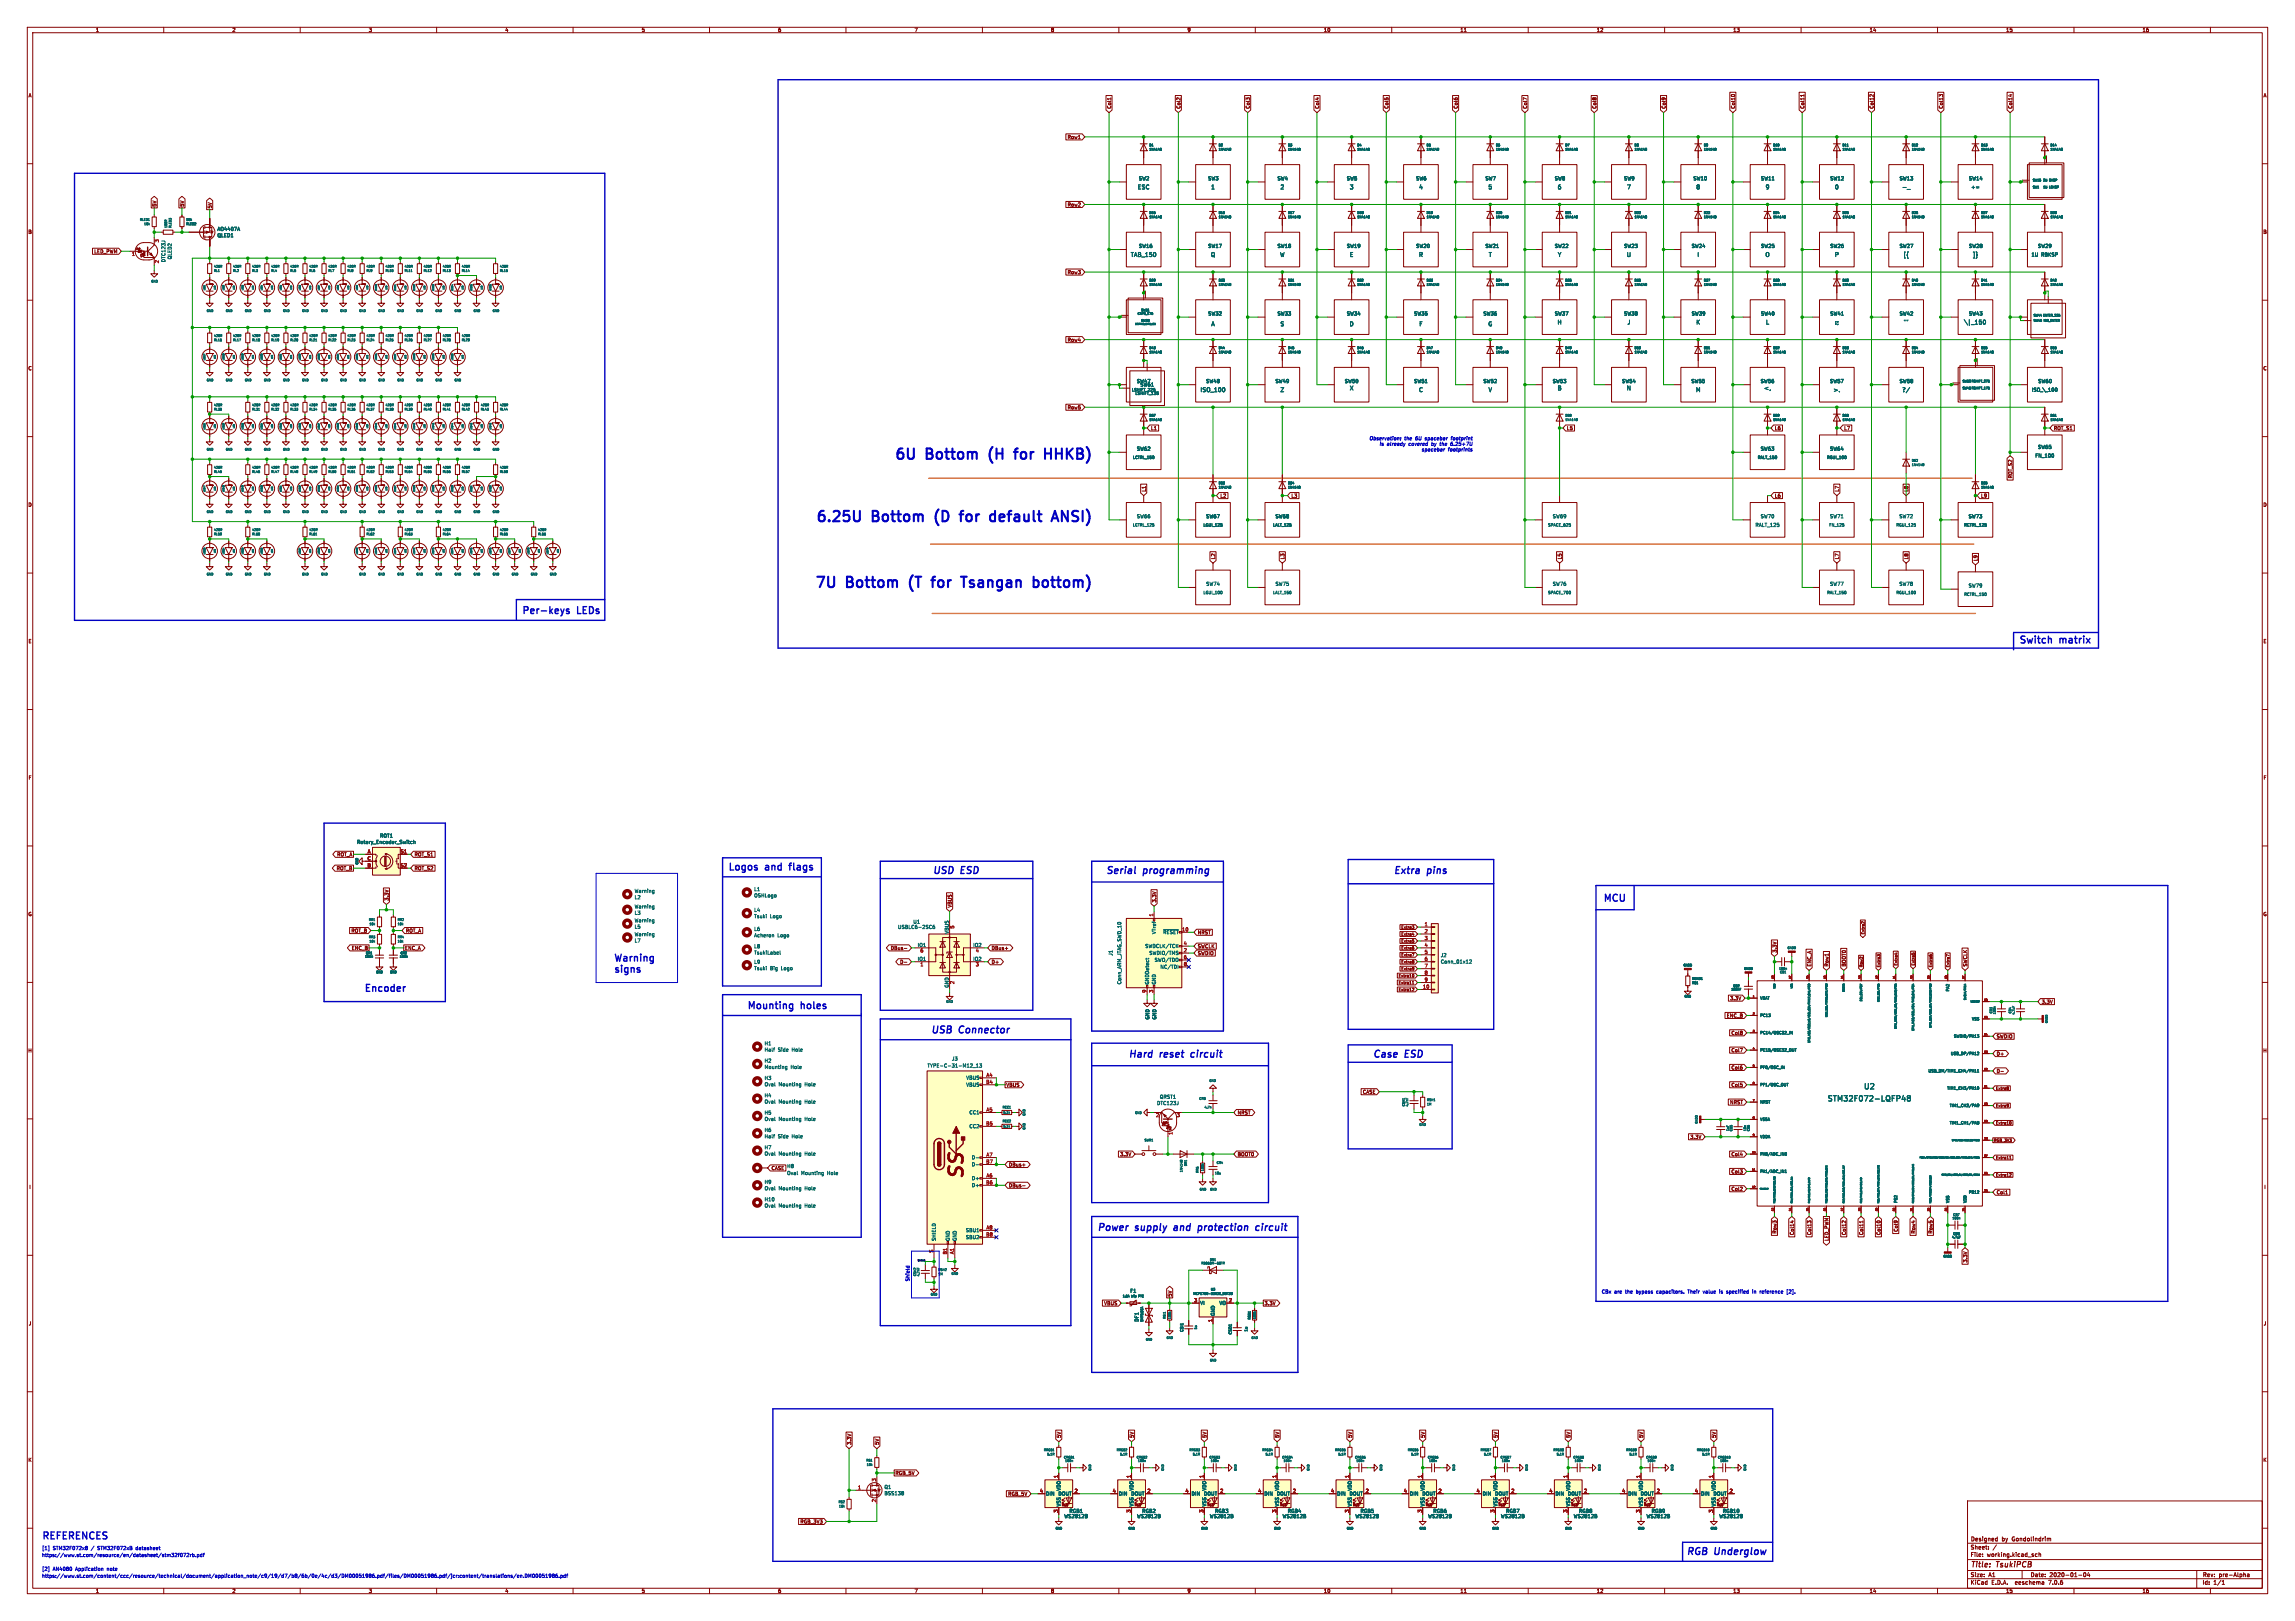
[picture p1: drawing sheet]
<svg xmlns="http://www.w3.org/2000/svg" width="841mm" height="594mm" viewBox="0 0 841 594" stroke-linecap="round" stroke-linejoin="round" font-family="sans-serif">
<defs><g id="words">
<text font-size="7.1" fill="#840000" x="354.5" y="432.9" transform="rotate(-90 354.5 432.9)">SS</text>
<g font-size="5.3" fill="#0000c2">
<text x="327.1" y="168.7">6U</text>
<text x="339.2" y="168.7">Bottom</text>
<text x="363.7" y="168.7">(H</text>
<text x="374.7" y="168.7">for</text>
<text x="387.1" y="168.7">HHKB)</text>
<text x="298.3" y="191.5">6.25U</text>
<text x="319.4" y="191.5">Bottom</text>
<text x="344" y="191.5">(D</text>
<text x="354.7" y="191.5">for</text>
<text x="367.2" y="191.5">default</text>
<text x="391.5" y="191.5">ANSI)</text>
<text x="297.9" y="215.7">7U</text>
<text x="310" y="215.7">Bottom</text>
<text x="334.5" y="215.7">(T</text>
<text x="344.4" y="215.7">for</text>
<text x="356.8" y="215.7">Tsangan</text>
<text x="384.5" y="215.7">bottom)</text>
</g>
<g font-size="3.5" fill="#0000c2">
<text x="191.1" y="225.2">Per-keys</text>
<text x="211.7" y="225.2">LEDs</text>
<text x="739.8" y="236">Switch</text>
<text x="754.9" y="236">matrix</text>
<text x="266.7" y="319.2">Logos</text>
<text x="280.7" y="319.2">and</text>
<text x="290.5" y="319.2">flags</text>
<text x="341.6" y="320.4">USD</text>
<text x="352.2" y="320.4">ESD</text>
<text x="405.1" y="320.4">Serial</text>
<text x="419.1" y="320.4">programming</text>
<text x="510.5" y="320.4">Extra</text>
<text x="523.2" y="320.4">pins</text>
<text x="587.4" y="330.6">MCU</text>
<text x="224.8" y="352.5">Warning</text>
<text x="224.8" y="356.6">signs</text>
<text x="133.3" y="363.6">Encoder</text>
<text x="273.7" y="370">Mounting</text>
<text x="293.7" y="370">holes</text>
<text x="341" y="378.8">USB</text>
<text x="351.6" y="378.8">Connector</text>
<text x="413.4" y="387.7">Hard</text>
<text x="425.2" y="387.7">reset</text>
<text x="437.6" y="387.7">circuit</text>
<text x="502.9" y="387.7">Case</text>
<text x="514.9" y="387.7">ESD</text>
<text x="402" y="451.2">Power</text>
<text x="416.2" y="451.2">supply</text>
<text x="431.3" y="451.2">and</text>
<text x="441.2" y="451.2">protection</text>
<text x="463.3" y="451.2">circuit</text>
<text x="15.2" y="564.3">REFERENCES</text>
<text x="617.9" y="570">RGB</text>
<text x="628.4" y="570">Underglow</text>
</g>
<g font-size="2.8" fill="#006464">
<text x="682.6" y="399.7">U2</text>
<text x="669.3" y="404.2">STM32F072-LQFP48</text>
</g>
<g font-size="2.8" fill="#840000">
<text x="722" y="574.9">Title:</text>
<text x="731.7" y="574.9">TsukiPCB</text>
</g>
<g font-size="2.1" fill="#006464">
<text x="416.8" y="69.6">ESC</text>
<text x="443.7" y="69.6">1</text>
<text x="469.1" y="69.6">2</text>
<text x="494.5" y="69.6">3</text>
<text x="519.9" y="69.6">4</text>
<text x="545.3" y="69.6">5</text>
<text x="570.7" y="69.6">6</text>
<text x="596.1" y="69.6">7</text>
<text x="621.5" y="69.6">8</text>
<text x="646.9" y="69.6">9</text>
<text x="672.3" y="69.6">0</text>
<text x="696.9" y="69.6">-_</text>
<text x="414.3" y="94.3">TAB_150</text>
<text x="443.6" y="94.3">Q</text>
<text x="469" y="94.3">W</text>
<text x="494.5" y="94.3">E</text>
<text x="519.9" y="94.3">R</text>
<text x="545.4" y="94.3">T</text>
<text x="570.8" y="94.3">Y</text>
<text x="596" y="94.3">U</text>
<text x="621.9" y="94.3">I</text>
<text x="646.8" y="94.3">O</text>
<text x="672.3" y="94.3">P</text>
<text x="697.4" y="94.3">[{</text>
<text x="722.8" y="94.3">]}</text>
<text x="443.8" y="119.7">A</text>
<text x="469.1" y="119.7">S</text>
<text x="494.5" y="119.7">D</text>
<text x="520" y="119.7">F</text>
<text x="545.3" y="119.7">G</text>
<text x="570.6" y="119.1">H</text>
<text x="596.2" y="119.1">J</text>
<text x="621.5" y="119.1">K</text>
<text x="647" y="119.1">L</text>
<text x="672.3" y="119.1">:;</text>
<text x="697.5" y="119.1">&quot;'</text>
<text x="719.8" y="119.1">\|_150</text>
<text x="439.8" y="143.9">ISO_100</text>
<text x="469.1" y="143.9">Z</text>
<text x="494.5" y="143.2">X</text>
<text x="519.9" y="143.9">C</text>
<text x="545.4" y="143.9">V</text>
<text x="570.7" y="143.2">B</text>
<text x="596" y="143.2">N</text>
<text x="621.4" y="143.9">M</text>
<text x="646.3" y="143.2">&lt;,</text>
<text x="671.7" y="143.9">&gt;.</text>
<text x="697" y="143.9">?/</text>
</g>
<g font-size="2.1" fill="#840000">
<text x="722" y="568">Sheet:</text>
<text x="722" y="565.2">Designed</text>
<text x="733.8" y="565.2">by</text>
<text x="738.1" y="565.2">Gondolindrim</text>
<text x="722" y="570.7">File:</text>
<text x="728.1" y="570.7">working.kicad_sch</text>
<text x="722" y="580.9">KiCad</text>
<text x="722" y="578.1">Size:</text>
<text x="728.7" y="578.1">A1</text>
<text x="729.7" y="580.9">E.D.A.</text>
<text x="738.6" y="580.9">eeschema</text>
<text x="744" y="578.1">Date:</text>
<text x="751" y="580.9">7.0.6</text>
<text x="751" y="578.1">2020-01-04</text>
<text x="807" y="578.3">Rev:</text>
<text x="807" y="580.9">Id:</text>
<text x="811.1" y="580.9">1/1</text>
<text x="813.4" y="578.3">pre-Alpha</text>
</g>
<g font-size="1.8" fill="#840000">
<text x="35" y="11.9">1</text>
<text x="85" y="11.9">2</text>
<text x="135" y="11.9">3</text>
<text x="185" y="11.9">4</text>
<text x="235" y="11.9">5</text>
<text x="285" y="11.9">6</text>
<text x="335" y="11.9">7</text>
<text x="385" y="11.9">8</text>
<text x="435" y="11.9">9</text>
<text x="485" y="11.9">10</text>
<text x="535" y="11.9">11</text>
<text x="585" y="11.9">12</text>
<text x="635" y="11.9">13</text>
<text x="685" y="11.9">14</text>
<text x="735" y="11.9">15</text>
<text x="785" y="11.9">16</text>
<text x="10.3" y="35.9">A</text>
<text x="829.3" y="35.9">A</text>
<text x="407.4" y="40" transform="rotate(-90 407.4 40)">Col1</text>
<text x="432.8" y="40" transform="rotate(-90 432.8 40)">Col2</text>
<text x="458.2" y="40" transform="rotate(-90 458.2 40)">Col3</text>
<text x="483.6" y="40" transform="rotate(-90 483.6 40)">Col4</text>
<text x="509" y="40" transform="rotate(-90 509 40)">Col5</text>
<text x="534.4" y="40" transform="rotate(-90 534.4 40)">Col6</text>
<text x="559.8" y="40" transform="rotate(-90 559.8 40)">Col7</text>
<text x="585.2" y="40" transform="rotate(-90 585.2 40)">Col8</text>
<text x="610.6" y="40" transform="rotate(-90 610.6 40)">Col9</text>
<text x="636" y="40" transform="rotate(-90 636 40)">Col10</text>
<text x="661.4" y="40" transform="rotate(-90 661.4 40)">Col11</text>
<text x="686.8" y="40" transform="rotate(-90 686.8 40)">Col12</text>
<text x="712.2" y="40" transform="rotate(-90 712.2 40)">Col13</text>
<text x="737.6" y="40" transform="rotate(-90 737.6 40)">Col14</text>
<text x="391.1" y="51.1">Row1</text>
<text x="57.5" y="75.9" transform="rotate(-90 57.5 75.9)">5V</text>
<text x="67.6" y="75.9" transform="rotate(-90 67.6 75.9)">5V</text>
<text x="77.8" y="76.5" transform="rotate(-90 77.8 76.5)">5V</text>
<text x="391.1" y="75.9">Row2</text>
<text x="10.3" y="85.9">B</text>
<text x="829.2" y="85.9">B</text>
<text x="34.4" y="93">LED_PWM</text>
<text x="391.1" y="100.6">Row3</text>
<text x="391.1" y="125.4">Row4</text>
<text x="10.3" y="135.9">C</text>
<text x="829.2" y="135.9">C</text>
<text x="391.1" y="150.2">Row5</text>
<text x="421.6" y="157.8">L1</text>
<text x="574" y="157.8">L5</text>
<text x="650.2" y="157.8">L6</text>
<text x="675.6" y="157.8">L7</text>
<text x="752.5" y="157.8">ROT_S1</text>
<text x="737.6" y="175.4" transform="rotate(-90 737.6 175.4)">ROT_S2</text>
<text x="10.3" y="185.9">D</text>
<text x="420.1" y="180.3" transform="rotate(-90 420.1 180.3)">L1</text>
<text x="447" y="182.6">L2</text>
<text x="473.1" y="182.6">L3</text>
<text x="650.2" y="182.6">L6</text>
<text x="674.1" y="180.3" transform="rotate(-90 674.1 180.3)">L7</text>
<text x="699.5" y="180.3" transform="rotate(-90 699.5 180.3)">L8</text>
<text x="725.8" y="182.6">L9</text>
<text x="829.2" y="185.9">D</text>
<text x="445.5" y="205.1" transform="rotate(-90 445.5 205.1)">L2</text>
<text x="470.9" y="205.1" transform="rotate(-90 470.9 205.1)">L3</text>
<text x="572.5" y="205.1" transform="rotate(-90 572.5 205.1)">L5</text>
<text x="674.1" y="205.1" transform="rotate(-90 674.1 205.1)">L7</text>
<text x="699.5" y="205.1" transform="rotate(-90 699.5 205.1)">L8</text>
<text x="724.9" y="205.7" transform="rotate(-90 724.9 205.7)">L9</text>
<text x="10.3" y="235.9">E</text>
<text x="829.3" y="235.9">E</text>
<text x="10.3" y="285.9">F</text>
<text x="829.3" y="285.9">F</text>
<text x="123.4" y="314">ROT_A</text>
<text x="151.8" y="314">ROT_S1</text>
<text x="123.2" y="319.1">ROT_B</text>
<text x="151.8" y="319.1">ROT_S2</text>
<text x="10.3" y="335.9">G</text>
<text x="142.6" y="330.2" transform="rotate(-90 142.6 330.2)">3.3V</text>
<text x="348.9" y="332.7" transform="rotate(-90 348.9 332.7)">VBUS</text>
<text x="423.9" y="330.8" transform="rotate(-90 423.9 330.8)">3.3V</text>
<text x="829.2" y="335.9">G</text>
<text x="128.6" y="341.9">ROT_B</text>
<text x="148.6" y="341.9">ROT_A</text>
<text x="438.8" y="342.6">NRST</text>
<text x="438.8" y="347.7">SWCLK</text>
<text x="128.7" y="348.3">ENC_B</text>
<text x="148.3" y="348.3">ENC_A</text>
<text x="326.2" y="348.3">DBus-</text>
<text x="329.7" y="353.4">D-</text>
<text x="363.2" y="348.3">DBus+</text>
<text x="363.2" y="353.4">D+</text>
<text x="438.8" y="350.2">SWDIO</text>
<text x="651.2" y="349.2" transform="rotate(-90 651.2 349.2)">3.3V</text>
<text x="663.9" y="354.3" transform="rotate(-90 663.9 354.3)">ENC_A</text>
<text x="670.2" y="354.3" transform="rotate(-90 670.2 354.3)">Row1</text>
<text x="676.6" y="354.3" transform="rotate(-90 676.6 354.3)">BOOT0</text>
<text x="721" y="354.3" transform="rotate(-90 721 354.3)">SWCLK</text>
<text x="633.9" y="366.7">3.3V</text>
<text x="748" y="368">3.3V</text>
<text x="632.6" y="373.1">ENC_B</text>
<text x="634.3" y="379.4">Col8</text>
<text x="731.5" y="380.7">SWDIO</text>
<text x="10.2" y="385.9">H</text>
<text x="634.3" y="385.8">Col7</text>
<text x="731.5" y="387">D+</text>
<text x="829.2" y="385.9">H</text>
<text x="634.3" y="392.1">Col6</text>
<text x="731.5" y="393.4">D-</text>
<text x="368.6" y="398.5">VBUS</text>
<text x="499.3" y="401">CASE</text>
<text x="634.3" y="398.5">Col5</text>
<text x="633.8" y="404.8">NRST</text>
<text x="453.4" y="408.6">NRST</text>
<text x="619.3" y="417.5">3.3V</text>
<text x="410.3" y="423.9">3.3V</text>
<text x="453.4" y="423.9">BOOT0</text>
<text x="634.3" y="423.9">Col4</text>
<text x="282.6" y="428.9">CASE</text>
<text x="369.6" y="427.7">DBus+</text>
<text x="634.3" y="430.2">Col3</text>
<text x="10.6" y="435.9">I</text>
<text x="369.6" y="435.3">DBus-</text>
<text x="634.3" y="436.6">Col2</text>
<text x="731.5" y="437.8">Col1</text>
<text x="829.6" y="435.9">I</text>
<text x="651.2" y="452.2" transform="rotate(-90 651.2 452.2)">Row3</text>
<text x="657.5" y="452.7" transform="rotate(-90 657.5 452.7)">Col14</text>
<text x="663.9" y="452.7" transform="rotate(-90 663.9 452.7)">Col13</text>
<text x="670.2" y="454.9" transform="rotate(-90 670.2 454.9)">LED_PWM</text>
<text x="676.6" y="452.7" transform="rotate(-90 676.6 452.7)">Col12</text>
<text x="682.9" y="452.7" transform="rotate(-90 682.9 452.7)">Col11</text>
<text x="689.3" y="452.7" transform="rotate(-90 689.3 452.7)">Col10</text>
<text x="695.6" y="451.5" transform="rotate(-90 695.6 451.5)">Col9</text>
<text x="702" y="452.2" transform="rotate(-90 702 452.2)">Row4</text>
<text x="708.3" y="452.2" transform="rotate(-90 708.3 452.2)">Row5</text>
<text x="721" y="462.8" transform="rotate(-90 721 462.8)">3.3V</text>
<text x="404.5" y="478.5">VBUS</text>
<text x="429.6" y="475.3" transform="rotate(-90 429.6 475.3)">5V</text>
<text x="463.2" y="478.5">3.3V</text>
<text x="10.4" y="485.9">J</text>
<text x="829.4" y="485.9">J</text>
<text x="388.9" y="527" transform="rotate(-90 388.9 527)">5V</text>
<text x="415.6" y="527" transform="rotate(-90 415.6 527)">5V</text>
<text x="442.3" y="527" transform="rotate(-90 442.3 527)">5V</text>
<text x="469" y="527" transform="rotate(-90 469 527)">5V</text>
<text x="495.6" y="527" transform="rotate(-90 495.6 527)">5V</text>
<text x="522.3" y="527" transform="rotate(-90 522.3 527)">5V</text>
<text x="549" y="527" transform="rotate(-90 549 527)">5V</text>
<text x="575.6" y="527" transform="rotate(-90 575.6 527)">5V</text>
<text x="602.3" y="527" transform="rotate(-90 602.3 527)">5V</text>
<text x="629" y="527" transform="rotate(-90 629 527)">5V</text>
<text x="312.1" y="529.6" transform="rotate(-90 312.1 529.6)">3.3V</text>
<text x="322.3" y="529.6" transform="rotate(-90 322.3 529.6)">5V</text>
<text x="10.3" y="535.9">K</text>
<text x="829.2" y="535.9">K</text>
<text x="328" y="540.7">RGB_5V</text>
<text x="369.3" y="548.3">RGB_5V</text>
<text x="293.1" y="558.5">RGB_3V3</text>
<text x="35" y="583.9">1</text>
<text x="85" y="583.9">2</text>
<text x="135" y="583.9">3</text>
<text x="185" y="583.9">4</text>
<text x="235" y="583.9">5</text>
<text x="285" y="583.9">6</text>
<text x="335" y="583.9">7</text>
<text x="385" y="583.9">8</text>
<text x="435" y="583.9">9</text>
<text x="485" y="583.9">10</text>
<text x="535" y="583.9">11</text>
<text x="585" y="583.9">12</text>
<text x="635" y="583.9">13</text>
<text x="685" y="583.9">14</text>
<text x="735" y="583.9">15</text>
<text x="785" y="583.9">16</text>
</g>
<g font-size="1.8" fill="#006464">
<text x="417.2" y="66.3">SW2</text>
<text x="442.6" y="66.3">SW3</text>
<text x="468" y="66.3">SW4</text>
<text x="493.4" y="66.3">SW5</text>
<text x="518.8" y="66.3">SW6</text>
<text x="544.2" y="66.3">SW7</text>
<text x="569.6" y="66.3">SW8</text>
<text x="595" y="66.3">SW9</text>
<text x="620.4" y="66.3">SW10</text>
<text x="645.2" y="66.3">SW11</text>
<text x="670.6" y="66.3">SW12</text>
<text x="696" y="66.3">SW13</text>
<text x="721.4" y="66.3">SW14</text>
<text x="722.2" y="69.4">+=</text>
<text x="79.5" y="87.1">QLED1</text>
<text x="79.5" y="84.8">AO4407A</text>
<text x="63.1" y="95.2" transform="rotate(-90 63.1 95.2)">QLED2</text>
<text x="417.2" y="91">SW16</text>
<text x="442.6" y="91">SW17</text>
<text x="468" y="91">SW18</text>
<text x="493.4" y="91">SW19</text>
<text x="518.8" y="91">SW20</text>
<text x="544.2" y="91">SW21</text>
<text x="569.6" y="91">SW22</text>
<text x="595" y="91">SW23</text>
<text x="619.8" y="91">SW24</text>
<text x="645.2" y="91">SW25</text>
<text x="670.6" y="91">SW26</text>
<text x="696" y="91">SW27</text>
<text x="721.4" y="91">SW28</text>
<text x="744.3" y="94.2">1U</text>
<text x="746.7" y="91">SW29</text>
<text x="748" y="94.2">RBKSP</text>
<text x="60.8" y="96.2" transform="rotate(-90 60.8 96.2)">DTC123J</text>
<text x="442.6" y="115.8">SW32</text>
<text x="468" y="115.8">SW33</text>
<text x="493.4" y="115.8">SW34</text>
<text x="518.1" y="115.8">SW35</text>
<text x="543.5" y="115.8">SW36</text>
<text x="569.6" y="115.8">SW37</text>
<text x="595" y="115.8">SW38</text>
<text x="619.8" y="115.8">SW39</text>
<text x="645.2" y="115.8">SW40</text>
<text x="670.6" y="115.8">SW41</text>
<text x="696" y="115.8">SW42</text>
<text x="721.4" y="115.8">SW43</text>
<text x="416.5" y="140.6">SW47</text>
<text x="417.7" y="141.8">SW61</text>
<text x="441.9" y="140.6">SW48</text>
<text x="467.3" y="140.6">SW49</text>
<text x="492.7" y="140.6">SW50</text>
<text x="518.1" y="140.6">SW51</text>
<text x="543.5" y="140.6">SW52</text>
<text x="568.9" y="140.6">SW53</text>
<text x="594.3" y="140.6">SW54</text>
<text x="619.7" y="140.6">SW55</text>
<text x="645.1" y="140.6">SW56</text>
<text x="670.5" y="140.6">SW57</text>
<text x="696" y="140.6">SW58</text>
<text x="744.4" y="143.7">ISO_\_100</text>
<text x="746.8" y="140.6">SW60</text>
<text x="416.5" y="165.3">SW62</text>
<text x="645.1" y="165.3">SW63</text>
<text x="670.5" y="165.3">SW64</text>
<text x="745.7" y="167.9">FN_100</text>
<text x="746.7" y="164.7">SW65</text>
<text x="416.5" y="190.1">SW66</text>
<text x="441.9" y="190.1">SW67</text>
<text x="467.3" y="190.1">SW68</text>
<text x="568.9" y="190.1">SW69</text>
<text x="645.1" y="190.1">SW70</text>
<text x="670.5" y="190.1">SW71</text>
<text x="695.9" y="190.1">SW72</text>
<text x="721.3" y="190.1">SW73</text>
<text x="643.1" y="193.3">RALT_125</text>
<text x="441.9" y="214.9">SW74</text>
<text x="467.3" y="214.9">SW75</text>
<text x="568.9" y="214.9">SW76</text>
<text x="670.5" y="214.9">SW77</text>
<text x="695.9" y="214.9">SW78</text>
<text x="721.3" y="215.5">SW79</text>
<text x="130.7" y="309.4">Rotary_Encoder_Switch</text>
<text x="139.1" y="307.1">ROT1</text>
<text x="232.4" y="329.7">L2</text>
<text x="232.4" y="327.4">Warning</text>
<text x="276.2" y="326.7">L1</text>
<text x="276.2" y="329">OSHLogo</text>
<text x="232.4" y="335.4">L3</text>
<text x="232.4" y="333.1">Warning</text>
<text x="276.2" y="334.3">L4</text>
<text x="232.4" y="340.5">L5</text>
<text x="232.4" y="338.2">Warning</text>
<text x="276.2" y="341.3">L6</text>
<text x="276.2" y="336.7">Tsuki</text>
<text x="282.2" y="336.7">Logo</text>
<text x="328.9" y="340.6">USBLC6-2SC6</text>
<text x="334.5" y="338.7">U1</text>
<text x="232.4" y="345.6">L7</text>
<text x="232.4" y="343.3">Warning</text>
<text x="276.2" y="347.7">L8</text>
<text x="276.2" y="343.6">Acheron</text>
<text x="284.9" y="343.6">Logo</text>
<text x="336.1" y="347.1">IO1</text>
<text x="347.7" y="342.3" transform="rotate(-90 347.7 342.3)">VBUS</text>
<text x="356.5" y="347.1">IO2</text>
<text x="419.5" y="347.6">SWDCLK/TCK</text>
<text x="423.8" y="342.4" transform="rotate(-90 423.8 342.4)">VTref</text>
<text x="426.1" y="342.5">~{RESET}</text>
<text x="276.2" y="350">TsukiLabel</text>
<text x="276.2" y="353.4">L9</text>
<text x="336.1" y="352.2">IO1</text>
<text x="356.5" y="352.2">IO2</text>
<text x="407.9" y="350.4" transform="rotate(-90 407.9 350.4)">J1</text>
<text x="421" y="350.1">SWDIO/TMS</text>
<text x="423" y="352.7">SWO/TDO</text>
<text x="527.8" y="350.9">J2</text>
<text x="527.8" y="353.3">Conn_01x12</text>
<text x="276.2" y="355.7">Tsuki</text>
<text x="282.2" y="355.7">Big</text>
<text x="286.4" y="355.7">Logo</text>
<text x="425.1" y="355.2">NC/TDI</text>
<text x="347.7" y="362.1" transform="rotate(-90 347.7 362.1)">GND</text>
<text x="411.1" y="360.9" transform="rotate(-90 411.1 360.9)">Conn_ARM_JTAG_SWD_10</text>
<text x="421.2" y="360.9" transform="rotate(-90 421.2 360.9)">GNDDetect</text>
<text x="423.8" y="360.9" transform="rotate(-90 423.8 360.9)">GND</text>
<text x="421.4" y="373.7" transform="rotate(-90 421.4 373.7)">GND</text>
<text x="423.9" y="373.7" transform="rotate(-90 423.9 373.7)">GND</text>
<text x="280" y="383.2">H1</text>
<text x="280" y="389.6">H2</text>
<text x="280" y="385.5">Half</text>
<text x="285.1" y="385.5">Side</text>
<text x="290.3" y="385.5">Hole</text>
<text x="348.7" y="388.8">J3</text>
<text x="280" y="395.9">H3</text>
<text x="280" y="391.9">Mounting</text>
<text x="289.7" y="391.9">Hole</text>
<text x="339.7" y="391.4">TYPE-C-31-M12_13</text>
<text x="353.9" y="395.8">VBUS</text>
<text x="280" y="398.2">Oval</text>
<text x="285.3" y="398.2">Mounting</text>
<text x="295" y="398.2">Hole</text>
<text x="353.9" y="398.4">VBUS</text>
<text x="280" y="402.3">H4</text>
<text x="280" y="404.6">Oval</text>
<text x="285.3" y="404.6">Mounting</text>
<text x="295" y="404.6">Hole</text>
<text x="423.8" y="405.1">DTC123J</text>
<text x="424.9" y="402.8">QRST1</text>
<text x="280" y="408.6">H5</text>
<text x="280" y="410.9">Oval</text>
<text x="285.3" y="410.9">Mounting</text>
<text x="295" y="410.9">Hole</text>
<text x="355.1" y="408.5">CC1</text>
<text x="355.1" y="413.6">CC2</text>
<text x="280" y="415">H6</text>
<text x="280" y="417.3">Half</text>
<text x="285.1" y="417.3">Side</text>
<text x="290.3" y="417.3">Hole</text>
<text x="280" y="421.3">H7</text>
<text x="280" y="423.6">Oval</text>
<text x="285.3" y="423.6">Mounting</text>
<text x="295" y="423.6">Hole</text>
<text x="356" y="425">D-</text>
<text x="288.3" y="428.2">H8</text>
<text x="288.3" y="430.8">Oval</text>
<text x="293.6" y="430.8">Mounting</text>
<text x="303.3" y="430.8">Hole</text>
<text x="356" y="427.6">D-</text>
<text x="280" y="434">H9</text>
<text x="280" y="436.3">Oval</text>
<text x="285.3" y="436.3">Mounting</text>
<text x="295" y="436.3">Hole</text>
<text x="356" y="432.7">D+</text>
<text x="356" y="435.2">D+</text>
<text x="280" y="440.4">H10</text>
<text x="280" y="442.7">Oval</text>
<text x="285.3" y="442.7">Mounting</text>
<text x="295" y="442.7">Hole</text>
<text x="343.1" y="454.9" transform="rotate(-90 343.1 454.9)">SHIELD</text>
<text x="348.2" y="454.9" transform="rotate(-90 348.2 454.9)">GND</text>
<text x="350.7" y="454.9" transform="rotate(-90 350.7 454.9)">GND</text>
<text x="353.8" y="451.7">SBU1</text>
<text x="353.8" y="454.3">SBU2</text>
<text x="414" y="473.9">F1</text>
<text x="439.7" y="478.4">VI</text>
<text x="446.7" y="478.4">VO</text>
<text x="417.4" y="484.5" transform="rotate(-90 417.4 484.5)">DF1</text>
<text x="445.4" y="482.3" transform="rotate(-90 445.4 482.3)">GND</text>
<text x="324" y="545.8">Q1</text>
<text x="324" y="548.1">BSS138</text>
<text x="383.2" y="548.2">DIN</text>
<text x="387.7" y="548.2">DOUT</text>
<text x="388.8" y="546.4" transform="rotate(-90 388.8 546.4)">VDD</text>
<text x="409.8" y="548.2">DIN</text>
<text x="414.4" y="548.2">DOUT</text>
<text x="415.5" y="546.4" transform="rotate(-90 415.5 546.4)">VDD</text>
<text x="436.5" y="548.2">DIN</text>
<text x="441" y="548.2">DOUT</text>
<text x="442.2" y="546.4" transform="rotate(-90 442.2 546.4)">VDD</text>
<text x="463.2" y="548.2">DIN</text>
<text x="467.7" y="548.2">DOUT</text>
<text x="468.9" y="546.4" transform="rotate(-90 468.9 546.4)">VDD</text>
<text x="489.8" y="548.2">DIN</text>
<text x="494.4" y="548.2">DOUT</text>
<text x="495.5" y="546.4" transform="rotate(-90 495.5 546.4)">VDD</text>
<text x="516.5" y="548.2">DIN</text>
<text x="521.1" y="548.2">DOUT</text>
<text x="522.2" y="546.4" transform="rotate(-90 522.2 546.4)">VDD</text>
<text x="543.2" y="548.2">DIN</text>
<text x="547.7" y="548.2">DOUT</text>
<text x="548.9" y="546.4" transform="rotate(-90 548.9 546.4)">VDD</text>
<text x="569.8" y="548.2">DIN</text>
<text x="574.4" y="548.2">DOUT</text>
<text x="575.5" y="546.4" transform="rotate(-90 575.5 546.4)">VDD</text>
<text x="596.5" y="548.2">DIN</text>
<text x="601.1" y="548.2">DOUT</text>
<text x="602.2" y="546.4" transform="rotate(-90 602.2 546.4)">VDD</text>
<text x="623.2" y="548.2">DIN</text>
<text x="627.7" y="548.2">DOUT</text>
<text x="628.9" y="546.4" transform="rotate(-90 628.9 546.4)">VDD</text>
<text x="388.8" y="552.2" transform="rotate(-90 388.8 552.2)">VSS</text>
<text x="389.8" y="556.5">WS2812B</text>
<text x="391.7" y="554.6">RGB1</text>
<text x="415.5" y="552.2" transform="rotate(-90 415.5 552.2)">VSS</text>
<text x="416.5" y="556.5">WS2812B</text>
<text x="418.4" y="554.6">RGB2</text>
<text x="442.2" y="552.2" transform="rotate(-90 442.2 552.2)">VSS</text>
<text x="443.2" y="556.5">WS2812B</text>
<text x="445.1" y="554.6">RGB3</text>
<text x="468.9" y="552.2" transform="rotate(-90 468.9 552.2)">VSS</text>
<text x="469.9" y="556.5">WS2812B</text>
<text x="471.7" y="554.6">RGB4</text>
<text x="495.5" y="552.2" transform="rotate(-90 495.5 552.2)">VSS</text>
<text x="496.5" y="556.5">WS2812B</text>
<text x="498.4" y="554.6">RGB5</text>
<text x="522.2" y="552.2" transform="rotate(-90 522.2 552.2)">VSS</text>
<text x="523.2" y="556.5">WS2812B</text>
<text x="525.1" y="554.6">RGB6</text>
<text x="548.9" y="552.2" transform="rotate(-90 548.9 552.2)">VSS</text>
<text x="549.9" y="556.5">WS2812B</text>
<text x="551.7" y="554.6">RGB7</text>
<text x="575.5" y="552.2" transform="rotate(-90 575.5 552.2)">VSS</text>
<text x="576.5" y="556.5">WS2812B</text>
<text x="578.4" y="554.6">RGB8</text>
<text x="602.2" y="552.2" transform="rotate(-90 602.2 552.2)">VSS</text>
<text x="603.2" y="556.5">WS2812B</text>
<text x="605.1" y="554.6">RGB9</text>
<text x="628.9" y="552.2" transform="rotate(-90 628.9 552.2)">VSS</text>
<text x="629.9" y="556.5">WS2812B</text>
<text x="631.1" y="554.6">RGB10</text>
</g>
<g font-size="1.8" fill="#a90000">
<text x="58.5" y="89" transform="rotate(-90 58.5 89)">3</text>
<text x="48.2" y="94.1">1</text>
<text x="58.5" y="96.6" transform="rotate(-90 58.5 96.6)">2</text>
<text x="134.5" y="317.9">B</text>
<text x="134.5" y="315.3">C</text>
<text x="134.6" y="312.8">A</text>
<text x="146.6" y="312.8">S1</text>
<text x="146.6" y="317.9">S2</text>
<text x="422.7" y="336" transform="rotate(-90 422.7 336)">1</text>
<text x="350" y="340.4" transform="rotate(-90 350 340.4)">5</text>
<text x="433" y="341.4">10</text>
<text x="521.9" y="339.5">1</text>
<text x="433.6" y="346.5">4</text>
<text x="521.9" y="342">2</text>
<text x="521.9" y="344.6">3</text>
<text x="521.9" y="347.1">4</text>
<text x="337.1" y="349.3">6</text>
<text x="357.4" y="349.3">4</text>
<text x="433.6" y="349">2</text>
<text x="433.6" y="351.5">6</text>
<text x="521.9" y="349.6">5</text>
<text x="521.9" y="352.2">6</text>
<text x="337.1" y="354.4">1</text>
<text x="357.4" y="354.4">3</text>
<text x="433.6" y="354.1">8</text>
<text x="521.9" y="354.7">7</text>
<text x="521.9" y="357.3">8</text>
<text x="521.9" y="359.8">9</text>
<text x="350" y="360.8" transform="rotate(-90 350 360.8)">2</text>
<text x="420.1" y="363.9" transform="rotate(-90 420.1 363.9)">9</text>
<text x="422.7" y="363.9" transform="rotate(-90 422.7 363.9)">3</text>
<text x="521.3" y="362.3">10</text>
<text x="361.3" y="394.7">A4</text>
<text x="361.2" y="397.3">B4</text>
<text x="361.3" y="407.4">A5</text>
<text x="361.2" y="412.5">B5</text>
<text x="423.5" y="409.7">2</text>
<text x="431.1" y="409.7">3</text>
<text x="430" y="416" transform="rotate(-90 430 416)">1</text>
<text x="361.3" y="423.9">A7</text>
<text x="361.2" y="426.5">B7</text>
<text x="361.3" y="431.5">A6</text>
<text x="361.2" y="434.1">B6</text>
<text x="361.2" y="453.1">B8</text>
<text x="361.3" y="450.6">A8</text>
<text x="342" y="459.2" transform="rotate(-90 342 459.2)">S</text>
<text x="347.1" y="459.8" transform="rotate(-90 347.1 459.8)">B1</text>
<text x="349.6" y="459.7" transform="rotate(-90 349.6 459.7)">A1</text>
<text x="437.4" y="477.3">3</text>
<text x="450.1" y="477.3">2</text>
<text x="444.2" y="484.6" transform="rotate(-90 444.2 484.6)">1</text>
<text x="314.3" y="545.8">1</text>
<text x="321.1" y="543" transform="rotate(-90 321.1 543)">3</text>
<text x="387.7" y="541.7" transform="rotate(-90 387.7 541.7)">1</text>
<text x="414.4" y="541.7" transform="rotate(-90 414.4 541.7)">1</text>
<text x="441.1" y="541.7" transform="rotate(-90 441.1 541.7)">1</text>
<text x="467.7" y="541.7" transform="rotate(-90 467.7 541.7)">1</text>
<text x="494.4" y="541.7" transform="rotate(-90 494.4 541.7)">1</text>
<text x="521.1" y="541.7" transform="rotate(-90 521.1 541.7)">1</text>
<text x="547.8" y="541.7" transform="rotate(-90 547.8 541.7)">1</text>
<text x="574.4" y="541.7" transform="rotate(-90 574.4 541.7)">1</text>
<text x="601.1" y="541.7" transform="rotate(-90 601.1 541.7)">1</text>
<text x="627.8" y="541.7" transform="rotate(-90 627.8 541.7)">1</text>
<text x="321.1" y="550.6" transform="rotate(-90 321.1 550.6)">2</text>
<text x="380.9" y="547.1">4</text>
<text x="393.6" y="547.1">2</text>
<text x="407.6" y="547.1">4</text>
<text x="420.3" y="547.1">2</text>
<text x="434.3" y="547.1">4</text>
<text x="447" y="547.1">2</text>
<text x="460.9" y="547.1">4</text>
<text x="473.6" y="547.1">2</text>
<text x="487.6" y="547.1">4</text>
<text x="500.3" y="547.1">2</text>
<text x="514.3" y="547.1">4</text>
<text x="527" y="547.1">2</text>
<text x="540.9" y="547.1">4</text>
<text x="553.6" y="547.1">2</text>
<text x="567.6" y="547.1">4</text>
<text x="580.3" y="547.1">2</text>
<text x="594.3" y="547.1">4</text>
<text x="607" y="547.1">2</text>
<text x="621" y="547.1">4</text>
<text x="633.7" y="547.1">2</text>
<text x="387.7" y="554.4" transform="rotate(-90 387.7 554.4)">3</text>
<text x="414.4" y="554.4" transform="rotate(-90 414.4 554.4)">3</text>
<text x="441.1" y="554.4" transform="rotate(-90 441.1 554.4)">3</text>
<text x="467.7" y="554.4" transform="rotate(-90 467.7 554.4)">3</text>
<text x="494.4" y="554.4" transform="rotate(-90 494.4 554.4)">3</text>
<text x="521.1" y="554.4" transform="rotate(-90 521.1 554.4)">3</text>
<text x="547.8" y="554.4" transform="rotate(-90 547.8 554.4)">3</text>
<text x="574.4" y="554.4" transform="rotate(-90 574.4 554.4)">3</text>
<text x="601.1" y="554.4" transform="rotate(-90 601.1 554.4)">3</text>
<text x="627.8" y="554.4" transform="rotate(-90 627.8 554.4)">3</text>
</g>
<g font-size="1.8" fill="#0000c2">
<text x="501.7" y="161.4">Observation:</text>
<text x="514.6" y="161.4">the</text>
<text x="518.7" y="161.4">6U</text>
<text x="522.4" y="161.4">spacebar</text>
<text x="532.2" y="161.4">footprint</text>
<text x="505.4" y="163.4">is</text>
<text x="508.2" y="163.4">already</text>
<text x="516.3" y="163.4">covered</text>
<text x="520.8" y="165.5">spacebar</text>
<text x="524.8" y="163.4">by</text>
<text x="528.1" y="163.4">the</text>
<text x="530.6" y="165.5">footprints</text>
<text x="532.2" y="163.4">6.25+7U</text>
<text x="333.4" y="469.6" transform="rotate(-90 333.4 469.6)">Shield</text>
<text x="586.7" y="474.1">CBx</text>
<text x="591.8" y="474.1">are</text>
<text x="596.3" y="474.1">the</text>
<text x="600.7" y="474.1">bypass</text>
<text x="608.7" y="474.1">capacitors.</text>
<text x="620.7" y="474.1">Their</text>
<text x="626.7" y="474.1">value</text>
<text x="633.2" y="474.1">is</text>
<text x="636.3" y="474.1">specified</text>
<text x="646.3" y="474.1">in</text>
<text x="649.6" y="474.1">reference</text>
<text x="15.2" y="568.1">[1]</text>
<text x="19.6" y="568.1">STM32F072x8</text>
<text x="36.9" y="568.1">STM32F072xB</text>
<text x="51.4" y="568.1">datasheet</text>
<text x="15.2" y="575.7">[2]</text>
<text x="15.2" y="570.6">https://www.st.com/resource/en/datasheet/stm32f072rb.pdf</text>
<text x="19.6" y="575.7">AN4080</text>
<text x="28.4" y="575.7">Application</text>
<text x="40.3" y="575.7">note</text>
<text x="15.2" y="578.2">https://www.st.com/content/ccc/resource/technical/document/application_note/c9/19/d7/b8/6b/0e/4c/d3/DM00051986.pdf/files/DM00051986.pdf/jcr:content/translations/en.DM00051986.pdf</text>
</g>
<g font-size="1.4" fill="#006464">
<text x="414.6" y="143.6">LSHIFT_225</text>
<text x="415.9" y="144.9">LSHIFT_125</text>
<text x="415" y="168.4">LCTRL_150</text>
<text x="644" y="168.4">RALT_150</text>
<text x="669.3" y="168.4">RGUI_100</text>
<text x="415" y="193.1">LCTRL_125</text>
<text x="440.8" y="193.1">LGUI_125</text>
<text x="466.4" y="193.1">LALT_125</text>
<text x="567.1" y="193.1">SPACE_625</text>
<text x="670.2" y="193.1">FN_125</text>
<text x="694.7" y="193.1">RGUI_125</text>
<text x="719.6" y="193.1">RCTRL_125</text>
<text x="440.8" y="217.9">LGUI_100</text>
<text x="466.4" y="217.9">LALT_150</text>
<text x="567.1" y="217.9">SPACE_700</text>
<text x="669.4" y="217.9">RALT_150</text>
<text x="694.7" y="217.9">RGUI_100</text>
<text x="719.6" y="218.5">RCTRL_150</text>
<text x="714.5" y="363.5" transform="rotate(-90 714.5 363.5)">PA2</text>
<text x="644.9" y="366.5">VBAT</text>
<text x="644.9" y="372.8">PC13</text>
<text x="722.4" y="374.1">VSS</text>
<text x="644.9" y="379.2">PC14/OSC32_IN</text>
<text x="715.8" y="380.5">SWDIO/PA13</text>
<text x="644.9" y="385.5">PC15/OSC32_OUT</text>
<text x="714.7" y="386.8">USB_DP/PA12</text>
<text x="644.9" y="391.9">PF0/OSC_IN</text>
<text x="706.5" y="393.2">USB_DM/TIM1_CH4/PA11</text>
<text x="644.9" y="398.2">PF1/OSC_OUT</text>
<text x="713.4" y="399.5">TIM1_CH3/PA10</text>
<text x="644.9" y="404.6">NRST</text>
<text x="714.3" y="405.9">TIM1_CH2/PA9</text>
<text x="644.9" y="410.9">VSSA</text>
<text x="714.3" y="412.2">TIM1_CH1/PA8</text>
<text x="644.9" y="417.3">VDDA</text>
<text x="644.9" y="423.6">PA0/ADC_IN0</text>
<text x="644.9" y="430">PA1/ADC_IN1</text>
<text x="721.3" y="437.6">PB12</text>
<text x="695.4" y="440.9" transform="rotate(-90 695.4 440.9)">PB2</text>
<text x="714.5" y="440.9" transform="rotate(-90 714.5 440.9)">VSS</text>
<text x="720.8" y="440.9" transform="rotate(-90 720.8 440.9)">VDD</text>
<text x="433.8" y="488.2" transform="rotate(-90 433.8 488.2)">CSI1</text>
<text x="451.6" y="489.1" transform="rotate(-90 451.6 489.1)">CSO1</text>
<text x="457.3" y="488.1" transform="rotate(-90 457.3 488.1)">1u</text>
</g>
<g font-size="1.4" fill="#840000">
<text x="513.3" y="340.5">Extra3</text>
<text x="513.3" y="343.1">Extra4</text>
<text x="513.3" y="345.6">Extra5</text>
<text x="683.4" y="342.5" transform="rotate(-90 683.4 342.5)">Extra2</text>
<text x="513.3" y="348.2">Extra6</text>
<text x="513.3" y="350.7">Extra7</text>
<text x="513.3" y="353.2">Extra8</text>
<text x="695.5" y="353.9" transform="rotate(-90 695.5 353.9)">Extra4</text>
<text x="701.9" y="353.9" transform="rotate(-90 701.9 353.9)">Extra5</text>
<text x="512.4" y="358.3">Extra10</text>
<text x="513.3" y="355.8">Extra9</text>
<text x="682.8" y="354.6" transform="rotate(-90 682.8 354.6)">Row2</text>
<text x="689.2" y="354.6" transform="rotate(-90 689.2 354.6)">Extra3</text>
<text x="708.2" y="354.6" transform="rotate(-90 708.2 354.6)">Extra6</text>
<text x="714.6" y="354.6" transform="rotate(-90 714.6 354.6)">Extra7</text>
<text x="512.4" y="363.4">Extra12</text>
<text x="512.4" y="360.9">Extra11</text>
<text x="731.3" y="399.6">Extra8</text>
<text x="731.3" y="405.9">Extra9</text>
<text x="731.3" y="412.3">Extra10</text>
<text x="730.5" y="418.6">RGB_3V3</text>
<text x="731.3" y="425">Extra11</text>
<text x="731.3" y="431.3">Extra12</text>
</g>
<g font-size="1.1" fill="#006464">
<text x="421" y="53.8">D1</text>
<text x="446.4" y="53.8">D2</text>
<text x="471.8" y="53.8">D3</text>
<text x="497.2" y="53.8">D4</text>
<text x="522.6" y="53.8">D5</text>
<text x="548" y="53.8">D6</text>
<text x="573.4" y="53.8">D7</text>
<text x="598.8" y="53.8">D8</text>
<text x="624.2" y="53.8">D9</text>
<text x="649.6" y="53.8">D10</text>
<text x="675" y="53.8">D11</text>
<text x="700.4" y="53.8">D12</text>
<text x="725.8" y="53.8">D13</text>
<text x="751.2" y="53.8">D14</text>
<text x="421" y="55.4">1N4148</text>
<text x="446.4" y="55.4">1N4148</text>
<text x="471.8" y="55.4">1N4148</text>
<text x="497.2" y="55.4">1N4148</text>
<text x="522.6" y="55.4">1N4148</text>
<text x="548" y="55.4">1N4148</text>
<text x="573.4" y="55.4">1N4148</text>
<text x="598.8" y="55.4">1N4148</text>
<text x="624.2" y="55.4">1N4148</text>
<text x="649.6" y="55.4">1N4148</text>
<text x="675" y="55.4">1N4148</text>
<text x="700.4" y="55.4">1N4148</text>
<text x="725.8" y="55.4">1N4148</text>
<text x="751.2" y="55.4">1N4148</text>
<text x="744.8" y="66.6">SW15</text>
<text x="744.8" y="69.2">SW1</text>
<text x="748.6" y="66.6">2U</text>
<text x="748.6" y="69.2">1U</text>
<text x="751" y="66.6">BKSP</text>
<text x="751" y="69.2">LBKSP</text>
<text x="51.1" y="81.1">RLED1</text>
<text x="52.7" y="82.7">10k</text>
<text x="61.4" y="83.7" transform="rotate(-90 61.4 83.7)">100R</text>
<text x="63" y="83.7" transform="rotate(-90 63 83.7)">RLED3</text>
<text x="68.1" y="82.7">RLED2</text>
<text x="68.1" y="81.1">10k</text>
<text x="421" y="78.6">D15</text>
<text x="421" y="80.1">1N4148</text>
<text x="446.4" y="78.6">D16</text>
<text x="446.4" y="80.1">1N4148</text>
<text x="471.8" y="78.6">D17</text>
<text x="471.8" y="80.1">1N4148</text>
<text x="497.2" y="78.6">D18</text>
<text x="497.2" y="80.1">1N4148</text>
<text x="522.6" y="78.6">D19</text>
<text x="522.6" y="80.1">1N4148</text>
<text x="548" y="78.6">D20</text>
<text x="548" y="80.1">1N4148</text>
<text x="573.4" y="78.6">D21</text>
<text x="573.4" y="80.1">1N4148</text>
<text x="598.8" y="78.6">D22</text>
<text x="598.8" y="80.1">1N4148</text>
<text x="624.2" y="78.6">D23</text>
<text x="624.2" y="80.1">1N4148</text>
<text x="649.6" y="78.6">D24</text>
<text x="649.6" y="80.1">1N4148</text>
<text x="675" y="78.6">D25</text>
<text x="675" y="80.1">1N4148</text>
<text x="700.4" y="78.6">D26</text>
<text x="700.4" y="80.1">1N4148</text>
<text x="725.8" y="78.6">D27</text>
<text x="725.8" y="80.1">1N4148</text>
<text x="751.2" y="78.6">D28</text>
<text x="751.2" y="80.1">1N4148</text>
<text x="78.3" y="99.8">RL1</text>
<text x="78.3" y="98.3">420R</text>
<text x="85.2" y="99.8">RL2</text>
<text x="85.2" y="98.3">420R</text>
<text x="92.2" y="99.8">RL3</text>
<text x="92.2" y="98.3">420R</text>
<text x="99.2" y="99.8">RL4</text>
<text x="99.2" y="98.3">420R</text>
<text x="106.2" y="99.8">RL5</text>
<text x="106.2" y="98.3">420R</text>
<text x="113.2" y="99.8">RL6</text>
<text x="113.2" y="98.3">420R</text>
<text x="120.2" y="99.8">RL7</text>
<text x="120.2" y="98.3">420R</text>
<text x="127.1" y="99.8">RL8</text>
<text x="127.1" y="98.3">420R</text>
<text x="134.1" y="99.8">RL9</text>
<text x="134.1" y="98.3">420R</text>
<text x="141.1" y="99.8">RL10</text>
<text x="141.1" y="98.3">420R</text>
<text x="148.1" y="99.8">RL11</text>
<text x="148.1" y="98.3">420R</text>
<text x="155.1" y="99.8">RL12</text>
<text x="155.1" y="98.3">420R</text>
<text x="162.1" y="99.8">RL13</text>
<text x="162.1" y="98.3">420R</text>
<text x="169.1" y="99.8">RL14</text>
<text x="169.1" y="98.3">420R</text>
<text x="183" y="99.8">RL15</text>
<text x="183" y="98.3">420R</text>
<text x="55.3" y="103.7">GND</text>
<text x="421" y="103.3">D29</text>
<text x="421" y="104.9">1N4148</text>
<text x="446.4" y="103.3">D30</text>
<text x="446.4" y="104.9">1N4148</text>
<text x="471.8" y="103.3">D31</text>
<text x="471.8" y="104.9">1N4148</text>
<text x="497.2" y="103.3">D32</text>
<text x="497.2" y="104.9">1N4148</text>
<text x="522.6" y="103.3">D33</text>
<text x="522.6" y="104.9">1N4148</text>
<text x="548" y="103.3">D34</text>
<text x="548" y="104.9">1N4148</text>
<text x="573.4" y="103.3">D35</text>
<text x="573.4" y="104.9">1N4148</text>
<text x="598.8" y="103.3">D36</text>
<text x="598.8" y="104.9">1N4148</text>
<text x="624.2" y="103.3">D37</text>
<text x="624.2" y="104.9">1N4148</text>
<text x="649.6" y="103.3">D38</text>
<text x="649.6" y="104.9">1N4148</text>
<text x="675" y="103.3">D39</text>
<text x="675" y="104.9">1N4148</text>
<text x="700.4" y="103.3">D40</text>
<text x="700.4" y="104.9">1N4148</text>
<text x="725.8" y="103.3">D41</text>
<text x="725.8" y="104.9">1N4148</text>
<text x="751.2" y="103.3">D42</text>
<text x="751.2" y="104.9">1N4148</text>
<text x="75.6" y="114.5">GND</text>
<text x="82.6" y="114.5">GND</text>
<text x="89.6" y="114.5">GND</text>
<text x="96.6" y="114.5">GND</text>
<text x="103.6" y="114.5">GND</text>
<text x="110.5" y="114.5">GND</text>
<text x="117.5" y="114.5">GND</text>
<text x="124.5" y="114.5">GND</text>
<text x="131.5" y="114.5">GND</text>
<text x="138.5" y="114.5">GND</text>
<text x="145.5" y="114.5">GND</text>
<text x="152.4" y="114.5">GND</text>
<text x="159.4" y="114.5">GND</text>
<text x="166.4" y="114.5">GND</text>
<text x="173.4" y="114.5">GND</text>
<text x="180.4" y="114.5">GND</text>
<text x="416.8" y="115.5">CAPS_175</text>
<text x="418.1" y="114.3">SW31</text>
<text x="418.1" y="118.1">SW30</text>
<text x="745.1" y="118.1">SW45 ISO_ENTER</text>
<text x="745.1" y="116.2">SW44 ENTER_225</text>
<text x="78.3" y="125.2">RL16</text>
<text x="78.3" y="123.7">420R</text>
<text x="85.2" y="125.2">RL17</text>
<text x="85.2" y="123.7">420R</text>
<text x="92.2" y="125.2">RL18</text>
<text x="92.2" y="123.7">420R</text>
<text x="99.2" y="125.2">RL19</text>
<text x="99.2" y="123.7">420R</text>
<text x="106.2" y="125.2">RL20</text>
<text x="106.2" y="123.7">420R</text>
<text x="113.2" y="125.2">RL21</text>
<text x="113.2" y="123.7">420R</text>
<text x="120.2" y="125.2">RL22</text>
<text x="120.2" y="123.7">420R</text>
<text x="127.1" y="125.2">RL23</text>
<text x="127.1" y="123.7">420R</text>
<text x="134.1" y="125.2">RL24</text>
<text x="134.1" y="123.7">420R</text>
<text x="141.1" y="125.2">RL25</text>
<text x="141.1" y="123.7">420R</text>
<text x="148.1" y="125.2">RL26</text>
<text x="148.1" y="123.7">420R</text>
<text x="155.1" y="125.2">RL27</text>
<text x="155.1" y="123.7">420R</text>
<text x="162.1" y="125.2">RL28</text>
<text x="162.1" y="123.7">420R</text>
<text x="169.1" y="125.2">RL29</text>
<text x="169.1" y="123.7">420R</text>
<text x="421" y="128.1">D43</text>
<text x="421" y="129.7">1N4148</text>
<text x="446.4" y="128.1">D44</text>
<text x="446.4" y="129.7">1N4148</text>
<text x="471.8" y="128.1">D45</text>
<text x="471.8" y="129.7">1N4148</text>
<text x="497.2" y="128.1">D46</text>
<text x="497.2" y="129.7">1N4148</text>
<text x="522.6" y="128.1">D47</text>
<text x="522.6" y="129.7">1N4148</text>
<text x="548" y="128.1">D48</text>
<text x="548" y="129.7">1N4148</text>
<text x="573.4" y="128.1">D49</text>
<text x="573.4" y="129.7">1N4148</text>
<text x="598.8" y="128.1">D50</text>
<text x="598.8" y="129.7">1N4148</text>
<text x="624.2" y="128.1">D51</text>
<text x="624.2" y="129.7">1N4148</text>
<text x="649.6" y="128.1">D52</text>
<text x="649.6" y="129.7">1N4148</text>
<text x="675" y="128.1">D53</text>
<text x="675" y="129.7">1N4148</text>
<text x="700.4" y="128.1">D54</text>
<text x="700.4" y="129.7">1N4148</text>
<text x="725.8" y="128.1">D55</text>
<text x="725.8" y="129.7">1N4148</text>
<text x="751.2" y="128.1">D56</text>
<text x="751.2" y="129.7">1N4148</text>
<text x="75.6" y="139.9">GND</text>
<text x="82.6" y="139.9">GND</text>
<text x="89.6" y="139.9">GND</text>
<text x="96.6" y="139.9">GND</text>
<text x="103.6" y="139.9">GND</text>
<text x="110.5" y="139.9">GND</text>
<text x="117.5" y="139.9">GND</text>
<text x="124.5" y="139.9">GND</text>
<text x="131.5" y="139.9">GND</text>
<text x="138.5" y="139.9">GND</text>
<text x="145.5" y="139.9">GND</text>
<text x="152.4" y="139.9">GND</text>
<text x="159.4" y="139.9">GND</text>
<text x="166.4" y="139.9">GND</text>
<text x="719" y="142.8">SW46 RSHIFT_175</text>
<text x="719" y="140.3">SW59 RSHIFT_275</text>
<text x="78.3" y="149.1">420R</text>
<text x="92.2" y="149.1">420R</text>
<text x="99.2" y="149.1">420R</text>
<text x="106.2" y="149.1">420R</text>
<text x="113.2" y="149.1">420R</text>
<text x="120.2" y="149.1">420R</text>
<text x="127.1" y="149.1">420R</text>
<text x="134.1" y="149.1">420R</text>
<text x="141.1" y="149.1">420R</text>
<text x="148.1" y="149.1">420R</text>
<text x="155.1" y="149.1">420R</text>
<text x="162.1" y="149.1">420R</text>
<text x="169.1" y="149.1">420R</text>
<text x="176" y="149.1">420R</text>
<text x="183" y="149.1">420R</text>
<text x="78.3" y="150.6">RL30</text>
<text x="92.2" y="150.6">RL31</text>
<text x="99.2" y="150.6">RL32</text>
<text x="106.2" y="150.6">RL33</text>
<text x="113.2" y="150.6">RL34</text>
<text x="120.2" y="150.6">RL35</text>
<text x="127.1" y="150.6">RL36</text>
<text x="134.1" y="150.6">RL37</text>
<text x="141.1" y="150.6">RL38</text>
<text x="148.1" y="150.6">RL39</text>
<text x="155.1" y="150.6">RL40</text>
<text x="162.1" y="150.6">RL41</text>
<text x="169.1" y="150.6">RL42</text>
<text x="176" y="150.6">RL43</text>
<text x="183" y="150.6">RL44</text>
<text x="421" y="152.9">D57</text>
<text x="421" y="154.4">1N4148</text>
<text x="573.4" y="152.9">D58</text>
<text x="573.4" y="154.4">1N4148</text>
<text x="649.6" y="152.9">D59</text>
<text x="649.6" y="154.4">1N4148</text>
<text x="675" y="152.9">D60</text>
<text x="675" y="154.4">1N4148</text>
<text x="751.2" y="152.9">D61</text>
<text x="751.2" y="154.4">1N4148</text>
<text x="75.6" y="165.3">GND</text>
<text x="82.6" y="165.3">GND</text>
<text x="89.6" y="165.3">GND</text>
<text x="96.6" y="165.3">GND</text>
<text x="103.6" y="165.3">GND</text>
<text x="110.5" y="165.3">GND</text>
<text x="117.5" y="165.3">GND</text>
<text x="124.5" y="165.3">GND</text>
<text x="131.5" y="165.3">GND</text>
<text x="138.5" y="165.3">GND</text>
<text x="145.5" y="165.3">GND</text>
<text x="152.4" y="165.3">GND</text>
<text x="159.4" y="165.3">GND</text>
<text x="166.4" y="165.3">GND</text>
<text x="173.4" y="165.3">GND</text>
<text x="180.4" y="165.3">GND</text>
<text x="78.3" y="173.5">RL45</text>
<text x="78.3" y="171.9">420R</text>
<text x="92.2" y="173.5">RL46</text>
<text x="92.2" y="171.9">420R</text>
<text x="99.2" y="173.5">RL47</text>
<text x="99.2" y="171.9">420R</text>
<text x="106.2" y="173.5">RL48</text>
<text x="106.2" y="171.9">420R</text>
<text x="113.2" y="173.5">RL49</text>
<text x="113.2" y="171.9">420R</text>
<text x="120.2" y="173.5">RL50</text>
<text x="120.2" y="171.9">420R</text>
<text x="127.1" y="173.5">RL51</text>
<text x="127.1" y="171.9">420R</text>
<text x="134.1" y="173.5">RL52</text>
<text x="134.1" y="171.9">420R</text>
<text x="141.1" y="173.5">RL53</text>
<text x="141.1" y="171.9">420R</text>
<text x="148.1" y="173.5">RL54</text>
<text x="148.1" y="171.9">420R</text>
<text x="155.1" y="173.5">RL55</text>
<text x="155.1" y="171.9">420R</text>
<text x="162.1" y="173.5">RL56</text>
<text x="162.1" y="171.9">420R</text>
<text x="169.1" y="173.5">RL57</text>
<text x="169.1" y="171.9">420R</text>
<text x="183" y="173.5">RL58</text>
<text x="183" y="171.9">420R</text>
<text x="700.4" y="169.4">D62</text>
<text x="700.4" y="171">1N4148</text>
<text x="446.4" y="177.6">D63</text>
<text x="446.4" y="179.2">1N4148</text>
<text x="471.8" y="177.6">D64</text>
<text x="471.8" y="179.2">1N4148</text>
<text x="725.8" y="177.6">D65</text>
<text x="725.8" y="179.2">1N4148</text>
<text x="75.6" y="188.2">GND</text>
<text x="82.6" y="188.2">GND</text>
<text x="89.6" y="188.2">GND</text>
<text x="96.6" y="188.2">GND</text>
<text x="103.6" y="188.2">GND</text>
<text x="110.5" y="188.2">GND</text>
<text x="117.5" y="188.2">GND</text>
<text x="124.5" y="188.2">GND</text>
<text x="131.5" y="188.2">GND</text>
<text x="138.5" y="188.2">GND</text>
<text x="145.5" y="188.2">GND</text>
<text x="152.4" y="188.2">GND</text>
<text x="159.4" y="188.2">GND</text>
<text x="166.4" y="188.2">GND</text>
<text x="173.4" y="188.2">GND</text>
<text x="180.4" y="188.2">GND</text>
<text x="78.3" y="196.4">RL59</text>
<text x="78.3" y="194.8">420R</text>
<text x="92.2" y="196.4">RL60</text>
<text x="92.2" y="194.8">420R</text>
<text x="113.2" y="196.4">RL61</text>
<text x="113.2" y="194.8">420R</text>
<text x="134.1" y="196.4">RL62</text>
<text x="134.1" y="194.8">420R</text>
<text x="148.1" y="196.4">RL63</text>
<text x="148.1" y="194.8">420R</text>
<text x="162.1" y="196.4">RL64</text>
<text x="162.1" y="194.8">420R</text>
<text x="183" y="196.4">RL65</text>
<text x="183" y="194.8">420R</text>
<text x="197" y="196.4">RL66</text>
<text x="197" y="194.8">420R</text>
<text x="75.6" y="211">GND</text>
<text x="82.6" y="211">GND</text>
<text x="89.6" y="211">GND</text>
<text x="96.6" y="211">GND</text>
<text x="110.5" y="211">GND</text>
<text x="117.5" y="211">GND</text>
<text x="131.5" y="211">GND</text>
<text x="138.5" y="211">GND</text>
<text x="145.5" y="211">GND</text>
<text x="152.4" y="211">GND</text>
<text x="159.4" y="211">GND</text>
<text x="166.4" y="211">GND</text>
<text x="173.4" y="211">GND</text>
<text x="180.4" y="211">GND</text>
<text x="187.4" y="211">GND</text>
<text x="194.4" y="211">GND</text>
<text x="201.3" y="211">GND</text>
<text x="131.4" y="316.9" transform="rotate(-90 131.4 316.9)">GND</text>
<text x="135" y="337.7">RR1</text>
<text x="135.2" y="339.2">10k</text>
<text x="145.6" y="337.7">RR2</text>
<text x="145.6" y="339.2">10k</text>
<text x="135" y="344">RR3</text>
<text x="135.2" y="345.6">10k</text>
<text x="145.6" y="344">RR4</text>
<text x="145.6" y="345.6">10k</text>
<text x="654.9" y="348">GNDD</text>
<text x="133.6" y="351.1">100n</text>
<text x="133.9" y="349.9">CR1</text>
<text x="146.3" y="351.1">100n</text>
<text x="146.6" y="349.9">CR2</text>
<text x="137.7" y="356.9">GND</text>
<text x="142.8" y="356.9">GND</text>
<text x="616.8" y="354.3">GNDD</text>
<text x="619.9" y="359.2">RGND1</text>
<text x="639" y="355.6">GNDD</text>
<text x="651.8" y="355.6">100n</text>
<text x="652.1" y="356.9">CB1</text>
<text x="617.2" y="365.7">GND</text>
<text x="619.9" y="360.8">R01</text>
<text x="634.3" y="363.2">100nF</text>
<text x="635" y="361.9">CB2</text>
<text x="346.6" y="367.7">GND</text>
<text x="730.2" y="371.5" transform="rotate(-90 730.2 371.5)">CB3</text>
<text x="731.5" y="371.8" transform="rotate(-90 731.5 371.8)">100n</text>
<text x="737.2" y="371.5" transform="rotate(-90 737.2 371.5)">CB4</text>
<text x="738.5" y="372" transform="rotate(-90 738.5 372)">4.7uF</text>
<text x="750.5" y="375.1" transform="rotate(-90 750.5 375.1)">GNDD</text>
<text x="443" y="396.6">GND</text>
<text x="367.2" y="406.4">RCC1</text>
<text x="439.3" y="403.2">CR3</text>
<text x="441.2" y="406.4">4.7n</text>
<text x="515" y="405.6" transform="rotate(-90 515 405.6)">CSH1</text>
<text x="516.2" y="405.6" transform="rotate(-90 516.2 405.6)">4.7nF</text>
<text x="522.8" y="403.7">RSH1</text>
<text x="522.8" y="405.3">1M</text>
<text x="367.2" y="411.5">RCC2</text>
<text x="367.5" y="408.3">5.1k</text>
<text x="367.5" y="413.4">5.1k</text>
<text x="375.9" y="409" transform="rotate(-90 375.9 409)">GND</text>
<text x="415.8" y="408.4">GND</text>
<text x="520" y="412.7">GND</text>
<text x="622.3" y="411.9" transform="rotate(-90 622.3 411.9)">GNDD</text>
<text x="375.9" y="414.1" transform="rotate(-90 375.9 414.1)">GND</text>
<text x="419.3" y="418.5">SWR1</text>
<text x="633.7" y="414.6" transform="rotate(-90 633.7 414.6)">1uF</text>
<text x="635" y="414.7" transform="rotate(-90 635 414.7)">CB5</text>
<text x="640.1" y="414.6" transform="rotate(-90 640.1 414.6)">10n</text>
<text x="641.3" y="414.7" transform="rotate(-90 641.3 414.7)">CB6</text>
<text x="433.5" y="429.7" transform="rotate(-90 433.5 429.7)">1N4148</text>
<text x="435.1" y="427.5" transform="rotate(-90 435.1 427.5)">DR1</text>
<text x="439.4" y="430" transform="rotate(-90 439.4 430)">RR5</text>
<text x="441.3" y="429.3" transform="rotate(-90 441.3 429.3)">100k</text>
<text x="445.1" y="430.5">10u</text>
<text x="445.7" y="426.7">CR4</text>
<text x="439.5" y="436.5">GND</text>
<text x="443.3" y="436.5">GND</text>
<text x="715.3" y="447">100n</text>
<text x="715.6" y="445.8">CB7</text>
<text x="715.1" y="454">4.7uF</text>
<text x="715.6" y="452.7">CB8</text>
<text x="712" y="461">GNDD</text>
<text x="335.9" y="467.8" transform="rotate(-90 335.9 467.8)">CSH2</text>
<text x="337.2" y="467.9" transform="rotate(-90 337.2 467.9)">4.7nF</text>
<text x="343.7" y="465.9">RSH2</text>
<text x="343.7" y="467.5">1M</text>
<text x="348.5" y="467.3">GND</text>
<text x="440.1" y="463.5">RB060M-60TR</text>
<text x="443.2" y="462.3">DS1</text>
<text x="443.6" y="473.1">U3</text>
<text x="340.9" y="475">GND</text>
<text x="411.3" y="475.6">1.5A</text>
<text x="414.6" y="475.6">trip</text>
<text x="417.5" y="475.6">PTC</text>
<text x="437.1" y="474.7">MCP1700-3302E_SOT23</text>
<text x="419.1" y="484.5" transform="rotate(-90 419.1 484.5)">SMF9.0CA</text>
<text x="427.3" y="483.4" transform="rotate(-90 427.3 483.4)">RSI1</text>
<text x="429.2" y="483.6" transform="rotate(-90 429.2 483.6)">100k</text>
<text x="458.5" y="483.7" transform="rotate(-90 458.5 483.7)">RSO1</text>
<text x="460.4" y="483.6" transform="rotate(-90 460.4 483.6)">100k</text>
<text x="419.7" y="491.5">GND</text>
<text x="427.4" y="490.8">GND</text>
<text x="438.8" y="487.3" transform="rotate(-90 438.8 487.3)">1u</text>
<text x="458.5" y="490.8">GND</text>
<text x="443.2" y="499.1">GND</text>
<text x="382.4" y="532">RRGB1</text>
<text x="383.6" y="533.5">5.1R</text>
<text x="409" y="532">RRGB2</text>
<text x="410.3" y="533.5">5.1R</text>
<text x="435.7" y="532">RRGB3</text>
<text x="436.9" y="533.5">5.1R</text>
<text x="462.4" y="532">RRGB4</text>
<text x="463.6" y="533.5">5.1R</text>
<text x="489" y="532">RRGB5</text>
<text x="490.3" y="533.5">5.1R</text>
<text x="515.7" y="532">RRGB6</text>
<text x="517" y="533.5">5.1R</text>
<text x="542.4" y="532">RRGB7</text>
<text x="543.6" y="533.5">5.1R</text>
<text x="569.1" y="532">RRGB8</text>
<text x="570.3" y="533.5">5.1R</text>
<text x="595.7" y="532">RRGB9</text>
<text x="597" y="533.5">5.1R</text>
<text x="621.6" y="532">RRGB10</text>
<text x="623.6" y="533.5">5.1R</text>
<text x="317.3" y="535.8">RS1</text>
<text x="317.5" y="537.3">10k</text>
<text x="389.7" y="534.7">CRGB1</text>
<text x="390.2" y="535.9">100n</text>
<text x="400" y="539.1" transform="rotate(-90 400 539.1)">GND</text>
<text x="416.4" y="534.7">CRGB2</text>
<text x="416.8" y="535.9">100n</text>
<text x="426.7" y="539.1" transform="rotate(-90 426.7 539.1)">GND</text>
<text x="443" y="534.7">CRGB3</text>
<text x="443.5" y="535.9">100n</text>
<text x="453.4" y="539.1" transform="rotate(-90 453.4 539.1)">GND</text>
<text x="469.7" y="534.7">CRGB4</text>
<text x="470.2" y="535.9">100n</text>
<text x="480" y="539.1" transform="rotate(-90 480 539.1)">GND</text>
<text x="496.4" y="534.7">CRGB5</text>
<text x="496.8" y="535.9">100n</text>
<text x="506.7" y="539.1" transform="rotate(-90 506.7 539.1)">GND</text>
<text x="523" y="534.7">CRGB6</text>
<text x="523.5" y="535.9">100n</text>
<text x="533.4" y="539.1" transform="rotate(-90 533.4 539.1)">GND</text>
<text x="549.7" y="534.7">CRGB7</text>
<text x="550.2" y="535.9">100n</text>
<text x="560" y="539.1" transform="rotate(-90 560 539.1)">GND</text>
<text x="576.4" y="534.7">CRGB8</text>
<text x="576.9" y="535.9">100n</text>
<text x="586.7" y="539.1" transform="rotate(-90 586.7 539.1)">GND</text>
<text x="603.1" y="534.7">CRGB9</text>
<text x="603.5" y="535.9">100n</text>
<text x="613.4" y="539.1" transform="rotate(-90 613.4 539.1)">GND</text>
<text x="629.4" y="534.7">CRGB10</text>
<text x="630.2" y="535.9">100n</text>
<text x="640.1" y="539.1" transform="rotate(-90 640.1 539.1)">GND</text>
<text x="307.1" y="551">RS2</text>
<text x="307.3" y="552.6">10k</text>
<text x="386.7" y="560.7">GND</text>
<text x="413.4" y="560.7">GND</text>
<text x="440.1" y="560.7">GND</text>
<text x="466.7" y="560.7">GND</text>
<text x="493.4" y="560.7">GND</text>
<text x="520.1" y="560.7">GND</text>
<text x="546.7" y="560.7">GND</text>
<text x="573.4" y="560.7">GND</text>
<text x="600.1" y="560.7">GND</text>
<text x="626.7" y="560.7">GND</text>
</g>
<g font-size="1.1" fill="#840000">
<text x="389" y="552.2">RGB</text>
<text x="415.6" y="552.2">RGB</text>
<text x="442.3" y="552.2">RGB</text>
<text x="469" y="552.2">RGB</text>
<text x="495.7" y="552.2">RGB</text>
<text x="522.3" y="552.2">RGB</text>
<text x="549" y="552.2">RGB</text>
<text x="575.7" y="552.2">RGB</text>
<text x="602.3" y="552.2">RGB</text>
<text x="629" y="552.2">RGB</text>
</g>
<g font-size=".8" fill="#a90000">
<text x="650" y="358.8" transform="rotate(-90 650 358.8)">48</text>
<text x="656.3" y="358.8" transform="rotate(-90 656.3 358.8)">47</text>
<text x="662.7" y="358.8" transform="rotate(-90 662.7 358.8)">46</text>
<text x="669" y="358.8" transform="rotate(-90 669 358.8)">45</text>
<text x="675.4" y="358.8" transform="rotate(-90 675.4 358.8)">44</text>
<text x="681.7" y="358.8" transform="rotate(-90 681.7 358.8)">43</text>
<text x="688.1" y="358.8" transform="rotate(-90 688.1 358.8)">42</text>
<text x="694.4" y="358.8" transform="rotate(-90 694.4 358.8)">41</text>
<text x="700.8" y="358.8" transform="rotate(-90 700.8 358.8)">40</text>
<text x="707.1" y="358.8" transform="rotate(-90 707.1 358.8)">39</text>
<text x="713.5" y="358.8" transform="rotate(-90 713.5 358.8)">38</text>
<text x="719.8" y="358.8" transform="rotate(-90 719.8 358.8)">37</text>
<text x="642.2" y="365.5">1</text>
<text x="642.2" y="371.9">2</text>
<text x="727" y="366.8">36</text>
<text x="727" y="373.1">35</text>
<text x="642.2" y="378.2">3</text>
<text x="727" y="379.5">34</text>
<text x="642.2" y="384.6">4</text>
<text x="727" y="385.8">33</text>
<text x="642.2" y="390.9">5</text>
<text x="727" y="392.2">32</text>
<text x="642.2" y="397.3">6</text>
<text x="727" y="398.5">31</text>
<text x="642.2" y="403.6">7</text>
<text x="727" y="404.9">30</text>
<text x="642.2" y="410">8</text>
<text x="727" y="411.2">29</text>
<text x="642.2" y="416.3">9</text>
<text x="727" y="417.6">28</text>
<text x="641.9" y="422.7">10</text>
<text x="727" y="423.9">27</text>
<text x="641.9" y="429">11</text>
<text x="727" y="430.3">26</text>
<text x="641.9" y="435.4">12</text>
<text x="727" y="436.6">25</text>
<text x="650" y="443.9" transform="rotate(-90 650 443.9)">13</text>
<text x="656.3" y="443.9" transform="rotate(-90 656.3 443.9)">14</text>
<text x="662.7" y="443.9" transform="rotate(-90 662.7 443.9)">15</text>
<text x="669" y="443.9" transform="rotate(-90 669 443.9)">16</text>
<text x="675.4" y="443.9" transform="rotate(-90 675.4 443.9)">17</text>
<text x="681.7" y="443.9" transform="rotate(-90 681.7 443.9)">18</text>
<text x="688.1" y="443.9" transform="rotate(-90 688.1 443.9)">19</text>
<text x="694.4" y="443.9" transform="rotate(-90 694.4 443.9)">20</text>
<text x="700.8" y="443.9" transform="rotate(-90 700.8 443.9)">21</text>
<text x="707.1" y="443.9" transform="rotate(-90 707.1 443.9)">22</text>
<text x="713.5" y="443.9" transform="rotate(-90 713.5 443.9)">23</text>
<text x="719.8" y="443.9" transform="rotate(-90 719.8 443.9)">24</text>
</g>
<g font-size=".8" fill="#006464">
<text x="650.7" y="362.4" transform="rotate(-90 650.7 362.4)">VDD</text>
<text x="657.1" y="362.4" transform="rotate(-90 657.1 362.4)">VSS</text>
<text x="676.1" y="363.6" transform="rotate(-90 676.1 363.6)">BOOT0</text>
<text x="682.5" y="367.1" transform="rotate(-90 682.5 367.1)">2C1_SDA/PB7</text>
<text x="688.8" y="367.3" transform="rotate(-90 688.8 367.3)">I2C1_SCL/PB6</text>
<text x="720.6" y="366.6" transform="rotate(-90 720.6 366.6)">SWCLK/PA14</text>
<text x="721.9" y="367.5">VDDIO2</text>
<text x="669.8" y="372.9" transform="rotate(-90 669.8 372.9)">I2C1_SCL/TIM16_CH1/PB8</text>
<text x="695.2" y="377.1" transform="rotate(-90 695.2 377.1)">SPI1_MOSI/I2S1_SD/TIM3_CH2/PB5</text>
<text x="701.5" y="377.9" transform="rotate(-90 701.5 377.9)">SPI1_MISO/I2S1_MCK/TIM3_CH1/PB4</text>
<text x="707.9" y="376.8" transform="rotate(-90 707.9 376.8)">SPI1_SCK/I2S1_CK/TIM2_CH2/PB3</text>
<text x="663.4" y="382.3" transform="rotate(-90 663.4 382.3)">SPI2_NSS/I2S2_WS/I2C1_SDA/TIM17_CH1/PB9</text>
</g>
<g font-size=".7" fill="#840000">
<text x="49.8" y="91.7">2k2</text>
<text x="52.3" y="94.5" transform="rotate(-90 52.3 94.5)">47k</text>
<text x="425.6" y="412.9">47k</text>
<text x="429.4" y="414.4" transform="rotate(-90 429.4 414.4)">2k2</text>
</g>
<g font-size=".7" fill="#006464">
<text x="75.4" y="106.5" transform="rotate(-90 75.4 106.5)">LED1</text>
<text x="79.2" y="106.2" transform="rotate(-90 79.2 106.2)">LED</text>
<text x="82.4" y="106.5" transform="rotate(-90 82.4 106.5)">LED2</text>
<text x="86.2" y="106.2" transform="rotate(-90 86.2 106.2)">LED</text>
<text x="89.3" y="106.5" transform="rotate(-90 89.3 106.5)">LED3</text>
<text x="93.2" y="106.2" transform="rotate(-90 93.2 106.2)">LED</text>
<text x="96.3" y="106.5" transform="rotate(-90 96.3 106.5)">LED4</text>
<text x="100.1" y="106.2" transform="rotate(-90 100.1 106.2)">LED</text>
<text x="103.3" y="106.5" transform="rotate(-90 103.3 106.5)">LED5</text>
<text x="107.1" y="106.2" transform="rotate(-90 107.1 106.2)">LED</text>
<text x="110.3" y="106.5" transform="rotate(-90 110.3 106.5)">LED6</text>
<text x="114.1" y="106.2" transform="rotate(-90 114.1 106.2)">LED</text>
<text x="117.3" y="106.5" transform="rotate(-90 117.3 106.5)">LED7</text>
<text x="121.1" y="106.2" transform="rotate(-90 121.1 106.2)">LED</text>
<text x="124.3" y="106.5" transform="rotate(-90 124.3 106.5)">LED8</text>
<text x="128.1" y="106.2" transform="rotate(-90 128.1 106.2)">LED</text>
<text x="131.3" y="106.5" transform="rotate(-90 131.3 106.5)">LED9</text>
<text x="135.1" y="106.2" transform="rotate(-90 135.1 106.2)">LED</text>
<text x="138.2" y="106.7" transform="rotate(-90 138.2 106.7)">LED10</text>
<text x="142" y="106.2" transform="rotate(-90 142 106.2)">LED</text>
<text x="145.2" y="106.7" transform="rotate(-90 145.2 106.7)">LED11</text>
<text x="149" y="106.2" transform="rotate(-90 149 106.2)">LED</text>
<text x="152.2" y="106.7" transform="rotate(-90 152.2 106.7)">LED12</text>
<text x="156" y="106.2" transform="rotate(-90 156 106.2)">LED</text>
<text x="159.2" y="106.7" transform="rotate(-90 159.2 106.7)">LED13</text>
<text x="163" y="106.2" transform="rotate(-90 163 106.2)">LED</text>
<text x="166.2" y="106.7" transform="rotate(-90 166.2 106.7)">LED14</text>
<text x="170" y="106.2" transform="rotate(-90 170 106.2)">LED</text>
<text x="173.2" y="106.7" transform="rotate(-90 173.2 106.7)">LED15</text>
<text x="177" y="106.2" transform="rotate(-90 177 106.2)">LED</text>
<text x="180.1" y="106.7" transform="rotate(-90 180.1 106.7)">LED16</text>
<text x="184" y="106.2" transform="rotate(-90 184 106.2)">LED</text>
<text x="415.9" y="119.2">STEPPED_CAPS_125</text>
<text x="79.2" y="131.6" transform="rotate(-90 79.2 131.6)">LED</text>
<text x="86.2" y="131.6" transform="rotate(-90 86.2 131.6)">LED</text>
<text x="93.2" y="131.6" transform="rotate(-90 93.2 131.6)">LED</text>
<text x="100.1" y="131.6" transform="rotate(-90 100.1 131.6)">LED</text>
<text x="107.1" y="131.6" transform="rotate(-90 107.1 131.6)">LED</text>
<text x="114.1" y="131.6" transform="rotate(-90 114.1 131.6)">LED</text>
<text x="121.1" y="131.6" transform="rotate(-90 121.1 131.6)">LED</text>
<text x="128.1" y="131.6" transform="rotate(-90 128.1 131.6)">LED</text>
<text x="135.1" y="131.6" transform="rotate(-90 135.1 131.6)">LED</text>
<text x="142" y="131.6" transform="rotate(-90 142 131.6)">LED</text>
<text x="149" y="131.6" transform="rotate(-90 149 131.6)">LED</text>
<text x="156" y="131.6" transform="rotate(-90 156 131.6)">LED</text>
<text x="163" y="131.6" transform="rotate(-90 163 131.6)">LED</text>
<text x="170" y="131.6" transform="rotate(-90 170 131.6)">LED</text>
<text x="75.4" y="132.1" transform="rotate(-90 75.4 132.1)">LED17</text>
<text x="82.4" y="132.1" transform="rotate(-90 82.4 132.1)">LED18</text>
<text x="89.3" y="132.1" transform="rotate(-90 89.3 132.1)">LED19</text>
<text x="96.3" y="132.1" transform="rotate(-90 96.3 132.1)">LED20</text>
<text x="103.3" y="132.1" transform="rotate(-90 103.3 132.1)">LED21</text>
<text x="110.3" y="132.1" transform="rotate(-90 110.3 132.1)">LED22</text>
<text x="117.3" y="132.1" transform="rotate(-90 117.3 132.1)">LED23</text>
<text x="124.3" y="132.1" transform="rotate(-90 124.3 132.1)">LED24</text>
<text x="131.3" y="132.1" transform="rotate(-90 131.3 132.1)">LED25</text>
<text x="138.2" y="132.1" transform="rotate(-90 138.2 132.1)">LED26</text>
<text x="145.2" y="132.1" transform="rotate(-90 145.2 132.1)">LED27</text>
<text x="152.2" y="132.1" transform="rotate(-90 152.2 132.1)">LED28</text>
<text x="159.2" y="132.1" transform="rotate(-90 159.2 132.1)">LED29</text>
<text x="166.2" y="132.1" transform="rotate(-90 166.2 132.1)">LED30</text>
<text x="75.4" y="157.5" transform="rotate(-90 75.4 157.5)">LED31</text>
<text x="79.2" y="157" transform="rotate(-90 79.2 157)">LED</text>
<text x="82.4" y="157.5" transform="rotate(-90 82.4 157.5)">LED32</text>
<text x="86.2" y="157" transform="rotate(-90 86.2 157)">LED</text>
<text x="89.3" y="157.5" transform="rotate(-90 89.3 157.5)">LED33</text>
<text x="93.2" y="157" transform="rotate(-90 93.2 157)">LED</text>
<text x="96.3" y="157.5" transform="rotate(-90 96.3 157.5)">LED34</text>
<text x="100.1" y="157" transform="rotate(-90 100.1 157)">LED</text>
<text x="103.3" y="157.5" transform="rotate(-90 103.3 157.5)">LED35</text>
<text x="107.1" y="157" transform="rotate(-90 107.1 157)">LED</text>
<text x="110.3" y="157.5" transform="rotate(-90 110.3 157.5)">LED36</text>
<text x="114.1" y="157" transform="rotate(-90 114.1 157)">LED</text>
<text x="117.3" y="157.5" transform="rotate(-90 117.3 157.5)">LED37</text>
<text x="121.1" y="157" transform="rotate(-90 121.1 157)">LED</text>
<text x="124.3" y="157.5" transform="rotate(-90 124.3 157.5)">LED38</text>
<text x="128.1" y="157" transform="rotate(-90 128.1 157)">LED</text>
<text x="131.3" y="157.5" transform="rotate(-90 131.3 157.5)">LED39</text>
<text x="135.1" y="157" transform="rotate(-90 135.1 157)">LED</text>
<text x="138.2" y="157.5" transform="rotate(-90 138.2 157.5)">LED40</text>
<text x="142" y="157" transform="rotate(-90 142 157)">LED</text>
<text x="145.2" y="157.5" transform="rotate(-90 145.2 157.5)">LED41</text>
<text x="149" y="157" transform="rotate(-90 149 157)">LED</text>
<text x="152.2" y="157.5" transform="rotate(-90 152.2 157.5)">LED42</text>
<text x="156" y="157" transform="rotate(-90 156 157)">LED</text>
<text x="159.2" y="157.5" transform="rotate(-90 159.2 157.5)">LED43</text>
<text x="163" y="157" transform="rotate(-90 163 157)">LED</text>
<text x="166.2" y="157.5" transform="rotate(-90 166.2 157.5)">LED44</text>
<text x="170" y="157" transform="rotate(-90 170 157)">LED</text>
<text x="173.2" y="157.5" transform="rotate(-90 173.2 157.5)">LED45</text>
<text x="177" y="157" transform="rotate(-90 177 157)">LED</text>
<text x="180.1" y="157.5" transform="rotate(-90 180.1 157.5)">LED46</text>
<text x="184" y="157" transform="rotate(-90 184 157)">LED</text>
<text x="79.2" y="179.9" transform="rotate(-90 79.2 179.9)">LED</text>
<text x="86.2" y="179.9" transform="rotate(-90 86.2 179.9)">LED</text>
<text x="93.2" y="179.9" transform="rotate(-90 93.2 179.9)">LED</text>
<text x="100.1" y="179.9" transform="rotate(-90 100.1 179.9)">LED</text>
<text x="107.1" y="179.9" transform="rotate(-90 107.1 179.9)">LED</text>
<text x="114.1" y="179.9" transform="rotate(-90 114.1 179.9)">LED</text>
<text x="121.1" y="179.9" transform="rotate(-90 121.1 179.9)">LED</text>
<text x="128.1" y="179.9" transform="rotate(-90 128.1 179.9)">LED</text>
<text x="135.1" y="179.9" transform="rotate(-90 135.1 179.9)">LED</text>
<text x="142" y="179.9" transform="rotate(-90 142 179.9)">LED</text>
<text x="149" y="179.9" transform="rotate(-90 149 179.9)">LED</text>
<text x="156" y="179.9" transform="rotate(-90 156 179.9)">LED</text>
<text x="163" y="179.9" transform="rotate(-90 163 179.9)">LED</text>
<text x="170" y="179.9" transform="rotate(-90 170 179.9)">LED</text>
<text x="177" y="179.9" transform="rotate(-90 177 179.9)">LED</text>
<text x="184" y="179.9" transform="rotate(-90 184 179.9)">LED</text>
<text x="75.4" y="180.4" transform="rotate(-90 75.4 180.4)">LED47</text>
<text x="82.4" y="180.4" transform="rotate(-90 82.4 180.4)">LED48</text>
<text x="89.3" y="180.4" transform="rotate(-90 89.3 180.4)">LED49</text>
<text x="96.3" y="180.4" transform="rotate(-90 96.3 180.4)">LED50</text>
<text x="103.3" y="180.4" transform="rotate(-90 103.3 180.4)">LED51</text>
<text x="110.3" y="180.4" transform="rotate(-90 110.3 180.4)">LED52</text>
<text x="117.3" y="180.4" transform="rotate(-90 117.3 180.4)">LED53</text>
<text x="124.3" y="180.4" transform="rotate(-90 124.3 180.4)">LED54</text>
<text x="131.3" y="180.4" transform="rotate(-90 131.3 180.4)">LED55</text>
<text x="138.2" y="180.4" transform="rotate(-90 138.2 180.4)">LED56</text>
<text x="145.2" y="180.4" transform="rotate(-90 145.2 180.4)">LED57</text>
<text x="152.2" y="180.4" transform="rotate(-90 152.2 180.4)">LED58</text>
<text x="159.2" y="180.4" transform="rotate(-90 159.2 180.4)">LED59</text>
<text x="166.2" y="180.4" transform="rotate(-90 166.2 180.4)">LED60</text>
<text x="173.2" y="180.4" transform="rotate(-90 173.2 180.4)">LED61</text>
<text x="180.1" y="180.4" transform="rotate(-90 180.1 180.4)">LED62</text>
<text x="75.4" y="203.2" transform="rotate(-90 75.4 203.2)">LED63</text>
<text x="79.2" y="202.8" transform="rotate(-90 79.2 202.8)">LED</text>
<text x="82.4" y="203.2" transform="rotate(-90 82.4 203.2)">LED64</text>
<text x="86.2" y="202.8" transform="rotate(-90 86.2 202.8)">LED</text>
<text x="89.3" y="203.2" transform="rotate(-90 89.3 203.2)">LED65</text>
<text x="93.2" y="202.8" transform="rotate(-90 93.2 202.8)">LED</text>
<text x="96.3" y="203.2" transform="rotate(-90 96.3 203.2)">LED66</text>
<text x="100.1" y="202.8" transform="rotate(-90 100.1 202.8)">LED</text>
<text x="110.3" y="203.2" transform="rotate(-90 110.3 203.2)">LED67</text>
<text x="114.1" y="202.8" transform="rotate(-90 114.1 202.8)">LED</text>
<text x="117.3" y="203.2" transform="rotate(-90 117.3 203.2)">LED68</text>
<text x="121.1" y="202.8" transform="rotate(-90 121.1 202.8)">LED</text>
<text x="131.3" y="203.2" transform="rotate(-90 131.3 203.2)">LED69</text>
<text x="135.1" y="202.8" transform="rotate(-90 135.1 202.8)">LED</text>
<text x="138.2" y="203.2" transform="rotate(-90 138.2 203.2)">LED70</text>
<text x="142" y="202.8" transform="rotate(-90 142 202.8)">LED</text>
<text x="145.2" y="203.2" transform="rotate(-90 145.2 203.2)">LED71</text>
<text x="149" y="202.8" transform="rotate(-90 149 202.8)">LED</text>
<text x="152.2" y="203.2" transform="rotate(-90 152.2 203.2)">LED72</text>
<text x="156" y="202.8" transform="rotate(-90 156 202.8)">LED</text>
<text x="159.2" y="203.2" transform="rotate(-90 159.2 203.2)">LED73</text>
<text x="163" y="202.8" transform="rotate(-90 163 202.8)">LED</text>
<text x="166.2" y="203.2" transform="rotate(-90 166.2 203.2)">LED74</text>
<text x="170" y="202.8" transform="rotate(-90 170 202.8)">LED</text>
<text x="173.2" y="203.2" transform="rotate(-90 173.2 203.2)">LED75</text>
<text x="177" y="202.8" transform="rotate(-90 177 202.8)">LED</text>
<text x="180.1" y="203.2" transform="rotate(-90 180.1 203.2)">LED76</text>
<text x="184" y="202.8" transform="rotate(-90 184 202.8)">LED</text>
<text x="187.1" y="203.2" transform="rotate(-90 187.1 203.2)">LED77</text>
<text x="190.9" y="202.8" transform="rotate(-90 190.9 202.8)">LED</text>
<text x="194.1" y="203.2" transform="rotate(-90 194.1 203.2)">LED78</text>
<text x="197.9" y="202.8" transform="rotate(-90 197.9 202.8)">LED</text>
<text x="201.1" y="203.2" transform="rotate(-90 201.1 203.2)">LED79</text>
<text x="204.9" y="202.8" transform="rotate(-90 204.9 202.8)">LED</text>
<text x="715.2" y="418.2">SPI2_MOSI/I2S2_SD/PB15</text>
<text x="703.4" y="424.6">PB14/SPI2_MISO/I2S2_MCK/I2C2_SDA/TIM15_CH1/PB15</text>
<text x="711.4" y="430.9">SPI2_SCK/I2S2_CK/I2C2_SCL/PB13</text>
<text x="650.6" y="440.9" transform="rotate(-90 650.6 440.9)">PA3/TIM15_CH2/ADC_IN3</text>
<text x="657" y="440.9" transform="rotate(-90 657 440.9)">PA4/TIM14_CH1/ADC_IN4</text>
<text x="663.3" y="440.9" transform="rotate(-90 663.3 440.9)">PA5/ADC_IN5/DAC_OUT2</text>
<text x="669.7" y="440.9" transform="rotate(-90 669.7 440.9)">PA6/ADC_IN6/TIM3_CH1/TIM16_CH1</text>
<text x="676" y="440.9" transform="rotate(-90 676 440.9)">PA7/TIM3_CH2/TIM14_CH1/ADC_IN7</text>
<text x="682.4" y="440.9" transform="rotate(-90 682.4 440.9)">PB0/TIM3_CH3/ADC_IN8</text>
<text x="688.7" y="440.9" transform="rotate(-90 688.7 440.9)">PB1/TIM3_CH4/TIM14_CH1/ADC_IN9</text>
<text x="701.4" y="440.9" transform="rotate(-90 701.4 440.9)">PB10/SPI2_SCK/I2C2_SCL/TIM2_CH3</text>
<text x="707.8" y="440.9" transform="rotate(-90 707.8 440.9)">PB11/TIM2_CH4/I2C2_SDA</text>
</g>
<text font-size=".7" fill="#0f0f0f" x="336.1" y="462.2">SHIELD</text>
<text font-size=".4" fill="#006464" x="644.9" y="435.9">PA2/ADC_IN2</text>
</g></defs>
<g fill="none" stroke="#840000" stroke-width=".37">
<path d="M10 10h821v574h-821zM12 12h817v570h-817zM60 10v2M110 10v2M160 10v2M210 10v2M260 10v2M310 10v2M360 10v2M410 10v2M460 10v2M510 10v2"/>
<path d="M536.6 11.6h.7M560 10v2M610 10v2M660 10v2M710 10v2M760 10v2M810 10v2M405.3 35h2.2v5.3l-1.1 1-1.1-1zM407.1 35.9v.7M430.7 35h2.2v5.3l-1.1 1-1.1-1zM456.1 35h2.2v5.3l-1.1 1-1.1-1zM481.5 35h2.2v5.3l-1.1 1-1.1-1z"/>
<path d="M482.8 35.8v.8M506.9 35h2.2v5.3l-1.1 1-1.1-1zM532.3 35h2.2v5.3l-1.1 1-1.1-1zM557.7 35h2.2v5.3l-1.1 1-1.1-1zM559.5 36.3l-1.3-.5v.8M583.1 35h2.2v5.3l-1.1 1-1.1-1zM608.5 35h2.2v5.3l-1.1 1-1.1-1zM633.9 33.8h2.2v6.5l-1.1 1-1.1-1zM634.4 34.9l.5-.3 .8 .3M659.3 33.8h2.2v6.5l-1.1 1-1.1-1zM661.1 34.6v.8M661.1 35h-1.3l.2 .1"/>
<path d="M684.7 33.8h2.2v6.5l-1.1 1-1.1-1zM686.5 34.6v.8l-.8-.7-.5 .2M710.1 33.8h2.2v6.5l-1.1 1-1.1-1zM711.1 35.1l-.5-.5v.8M711.1 34.8v.1M711.2 34.7l.7 .2M711.2 34.7l-.1 .1M735.5 33.8h2.2v6.5l-1.1 1-1.1-1zM736.4 34.8h.9M736.8 34.6v.8M10 60h2M390.6 49.1h6l.9 1.1-.9 1.1h-6z"/>
<path d="M395.2 50.8h.7M417.8 52.7h2.6M419.1 52.7l1.3 2.5h-2.6zM419.1 50.2v10.1M443.2 52.7h2.6M444.5 52.7l1.3 2.5h-2.6zM444.5 50.2v10.1M468.6 52.7h2.6M469.9 52.7l1.3 2.5h-2.6zM469.9 50.2v10.1M494 52.7h2.6M495.3 52.7l1.3 2.5h-2.6z"/>
<path d="M495.3 50.2v10.1M519.4 52.7h2.6M520.7 52.7l1.3 2.5h-2.6zM520.7 50.2v10.1M544.8 52.7h2.6M546.1 52.7l1.3 2.5h-2.6zM546.1 50.2v10.1M570.2 52.7h2.6M571.5 52.7l1.3 2.5h-2.6zM571.5 50.2v10.1M595.6 52.7h2.6M596.9 52.7l1.3 2.5h-2.6z"/>
<path d="M596.9 50.2v10.1M621 52.7h2.6M622.3 52.7l1.3 2.5h-2.6zM622.3 50.2v10.1M646.4 52.7h2.6M647.7 52.7l1.3 2.5h-2.6zM647.7 50.2v10.1M671.8 52.7h2.6M673.1 52.7l1.3 2.5h-2.6zM673.1 50.2v10.1M697.2 52.7h2.6M698.5 52.7l1.3 2.5h-2.6z"/>
<path d="M698.5 50.2v10.1M722.6 52.7h2.6M723.9 52.7l1.3 2.5h-2.6zM723.9 50.2v10.1M743.6 59.7h12.7v12.7h-12.7zM748 52.7h2.6M749.3 52.7l1.3 2.5h-2.6zM749.3 50.2v10.1M749.9 57.1v2.6M829 60h2M55.4 72.9l1.1-1 1.1 1v3.3h-2.2zM55.8 79.5h1.5v3.6h-1.5z"/>
<path d="M56.5 78.7v.8M65.6 72.9l1.1-1 1.1 1v3.3h-2.2zM65.9 79.5h1.5v3.6h-1.5zM66.7 78.7v.8M75.7 73.5l1.1-.9 1.1 .9v3.3h-2.2zM390.6 73.8h6l.9 1.1-.9 1.1h-6zM410.2 66.7h2.5M412.7 60.3h12.7v12.7h-12.7zM417.8 77.5h2.6M419.1 77.5l1.3 2.5h-2.6zM419.1 74.9v10.2M435.6 66.7h2.5"/>
<path d="M438.1 60.3h12.7v12.7h-12.7zM443.2 77.5h2.6M444.5 77.5l1.3 2.5h-2.6zM444.5 74.9v10.2M461 66.7h2.5M463.5 60.3h12.7v12.7h-12.7zM468.6 77.5h2.6M469.9 77.5l1.3 2.5h-2.6zM469.9 74.9v10.2M486.4 66.7h2.5M488.9 60.3h12.7v12.7h-12.7zM494 77.5h2.6"/>
<path d="M495.3 77.5l1.3 2.5h-2.6zM495.3 74.9v10.2M511.8 66.7h2.5M514.3 60.3h12.7v12.7h-12.7zM519.4 77.5h2.6M520.7 77.5l1.3 2.5h-2.6zM520.7 74.9v10.2M537.2 66.7h2.5M539.7 60.3h12.7v12.7h-12.7zM544.8 77.5h2.6M546.1 77.5l1.3 2.5h-2.6zM546.1 74.9v10.2"/>
<path d="M562.6 66.7h2.5M565.1 60.3h12.7v12.7h-12.7zM570.2 77.5h2.6M571.5 77.5l1.3 2.5h-2.6zM571.5 74.9v10.2M588 66.7h2.5M590.5 60.3h12.7v12.7h-12.7zM595.6 77.5h2.6M596.9 77.5l1.3 2.5h-2.6zM596.9 74.9v10.2M613.4 66.7h2.5M615.9 60.3h12.7v12.7h-12.7z"/>
<path d="M621 77.5h2.6M622.3 77.5l1.3 2.5h-2.6zM622.3 74.9v10.2M638.8 66.7h2.5M641.3 60.3h12.7v12.7h-12.7zM646.4 77.5h2.6M647.7 77.5l1.3 2.5h-2.6zM647.7 74.9v10.2M664.2 66.7h2.5M666.7 60.3h12.7v12.7h-12.7zM671.8 77.5h2.6M673.1 77.5l1.3 2.5h-2.6z"/>
<path d="M673.1 74.9v10.2M689.6 66.7h2.5M692.1 60.3h12.7v12.7h-12.7zM697.2 77.5h2.6M698.5 77.5l1.3 2.5h-2.6zM698.5 74.9v10.2M715 66.7h2.5M717.5 60.3h12.7v12.7h-12.7zM722.6 77.5h2.6M723.9 77.5l1.3 2.5h-2.6zM723.9 74.9v10.2M740.4 66.7h2.5"/>
<path d="M741 66h2.6M742.9 60.3h12.7v12.7h-12.7zM748 77.5h2.6M749.3 77.5l1.3 2.5h-2.6zM749.3 74.9v10.2M33.9 91h9.6l.9 1.1-.9 1.1h-9.6zM47.6 92.1h2.9l.2 .5 .2-1 .3 1 .2-1 .3 1 .2-1 .2 .5h1.9M50.1 90.9h.2M50.5 89.8l1.4-.8 2.7-.1a3.2 3.2 0 0 1 3.2 3.2 3.2 3.2 0 0 1-3.2 3.1h-1.9a3.2 3.2 0 0 1-2.9-1.9 3.2 3.2 0 0 1 .7-3.5zM50.6 90.9v.5M51 90.9h.2M51.2 90.9v.1"/>
<path d="M51.2 91l-.2 .4h.3M51.5 94.1l.4 .1M51.5 93.2h.5M51.7 93h.3M52 93.6l-.5-.2v.3M54 91.8l2.5 2.6h-3.8v-.4l-.5-.1 1-.3-1-.3 1-.2-1-.3 1-.2-.5-.1v-.4M56.5 99.1v1.2h1.3l-1.3 1.3-1.3-1.3h1.3M56.5 87v2.8l-2.5 2.5M56.5 83.1v.7M56.5 94.6v2.6M59.1 85.1h.7M59.8 84.3h3.6v1.6h-3.6z"/>
<path d="M63.4 85.1h.7M66.7 83.1v.7M69.2 85.1h5.3M74.5 83.2v3.8M75.1 83.3h2.5v3.6h-.8M75.1 82.8v1M75.1 84.6v1M75.1 86.4v1M75.1 86.9h1.7M76.1 96.6h1.5v3.6h-1.5zM76.8 80v5.1h-1.7M76.8 86.9v3.3"/>
<path d="M76.8 95.9v.7M77.1 84.6l1 .2M77.6 84.7l.4 .6h-.8zM83.1 96.6h1.5v3.6h-1.5zM83.8 95.9v.7M90 96.6h1.6v3.6h-1.6zM90.8 95.9v.7M97 96.6h1.6v3.6h-1.6zM97.8 95.9v.7M104 96.6h1.5v3.6h-1.5zM104.8 95.9v.7M111 96.6h1.5v3.6h-1.5z"/>
<path d="M111.8 95.9v.7M118 96.6h1.5v3.6h-1.5zM118.7 95.9v.7M125 96.6h1.5v3.6h-1.5zM125.7 95.9v.7M132 96.6h1.5v3.6h-1.5zM132.7 95.9v.7M138.9 96.6h1.6v3.6h-1.6zM139.7 95.9v.7M145.9 96.6h1.5v3.6h-1.5zM146.7 95.9v.7M152.9 96.6h1.5v3.6h-1.5z"/>
<path d="M153.7 95.9v.7M159.9 96.6h1.5v3.6h-1.5zM160.7 95.9v.7M166.9 96.6h1.5v3.6h-1.5zM167.6 95.9v.7M180.8 96.6h1.6v3.6h-1.6zM181.6 95.9v.7M390.6 98.6h6l.9 1.1-.9 1.1h-6zM410.2 91.4h2.5M412.7 85.1h12.7v12.7h-12.7zM419.1 99.7v10.2M435.6 91.4h2.5"/>
<path d="M438.1 85.1h12.7v12.7h-12.7zM444.5 99.7v10.2M461 91.4h2.5M463.5 85.1h12.7v12.7h-12.7zM469.9 99.7v10.2M486.4 91.4h2.5M488.9 85.1h12.7v12.7h-12.7zM495.3 99.7v10.2M511.8 91.4h2.5M514.3 85.1h12.7v12.7h-12.7zM520.7 99.7v10.2M537.2 91.4h2.5"/>
<path d="M539.7 85.1h12.7v12.7h-12.7zM546.1 99.7v10.2M562.6 91.4h2.5M565.1 85.1h12.7v12.7h-12.7zM571.5 99.7v10.2M588 91.4h2.5M590.5 85.1h12.7v12.7h-12.7zM596.9 99.7v10.2M613.4 91.4h2.5M615.9 85.1h12.7v12.7h-12.7zM622.3 99.7v10.2M638.8 91.4h2.5"/>
<path d="M641.3 85.1h12.7v12.7h-12.7zM647.7 99.7v10.2M664.2 91.4h2.5M666.7 85.1h12.7v12.7h-12.7zM673.1 99.7v10.2M689.6 91.4h2.5M692.1 85.1h12.7v12.7h-12.7zM698.5 99.7v10.2M715 91.4h2.5M717.5 85.1h12.7v12.7h-12.7zM723.9 99.7v10.2M740.4 91.4h2.5"/>
<path d="M742.9 85.1h12.7v12.7h-12.7zM749.3 99.7v10.2M10 110h2M75.6 106.7h2.5M76.8 101.6v2.5h1.3h-2.5l1.2 2.6 1.3-2.6h-1.3M76.8 109.9v1.2h1.3l-1.3 1.3-1.2-1.3h1.2M76.8 100.2v.8M76.8 106.7v2.5M82.5 106.7h2.6M83.8 101.6v2.5h1.3h-2.6l1.3 2.6 1.3-2.6h-1.3M83.8 109.9v1.2h1.3l-1.3 1.3-1.3-1.3h1.3M83.8 100.2v.8"/>
<path d="M83.8 106.7v2.5M89.5 106.7h2.6M90.8 101.6v2.5h1.3h-2.6l1.3 2.6 1.3-2.6h-1.3M90.8 109.9v1.2h1.3l-1.3 1.3-1.3-1.3h1.3M90.8 100.2v.8M90.8 106.7v2.5M96.5 106.7h2.6M97.8 101.6v2.5h1.3h-2.6l1.3 2.6 1.3-2.6h-1.3M97.8 109.9v1.2h1.3l-1.3 1.3-1.3-1.3h1.3M97.8 100.2v.8M97.8 106.7v2.5M103.5 106.7h2.5"/>
<path d="M104.8 109.9v1.2h1.2l-1.2 1.3-1.3-1.3h1.3M104.8 101.6v2.5h1.2h-2.5l1.3 2.6 1.2-2.6h-1.2M104.8 100.2v.8M104.8 106.7v2.5M110.5 106.7h2.5M111.8 109.9v1.2h1.2l-1.2 1.3-1.3-1.3h1.3M111.8 101.6v2.5h1.2h-2.5l1.3 2.6 1.2-2.6h-1.2M111.8 100.2v.8M111.8 106.7v2.5M117.5 106.7h2.5M118.7 101.6v2.5h1.3h-2.5l1.2 2.6 1.3-2.6h-1.3M118.7 109.9v1.2h1.3l-1.3 1.3-1.2-1.3h1.2"/>
<path d="M118.7 100.2v.8M118.7 106.7v2.5M124.5 106.7h2.5M125.7 109.9v1.2h1.3l-1.3 1.3-1.2-1.3h1.2M125.7 101.6v2.5h1.3h-2.5l1.2 2.6 1.3-2.6h-1.3M125.7 100.2v.8M125.7 106.7v2.5M131.4 106.7h2.6M132.7 109.9v1.2h1.3l-1.3 1.3-1.3-1.3h1.3M132.7 101.6v2.5h1.3h-2.6l1.3 2.6 1.3-2.6h-1.3M132.7 100.2v.8M132.7 106.7v2.5"/>
<path d="M138.4 106.7h2.6M139.7 109.9v1.2h1.3l-1.3 1.3-1.3-1.3h1.3M139.7 101.6v2.5h1.3h-2.6l1.3 2.6 1.3-2.6h-1.3M139.7 100.2v.8M139.7 106.7v2.5M145.4 106.7h2.6M146.7 109.9v1.2h1.3l-1.3 1.3-1.3-1.3h1.3M146.7 101.6v2.5h1.3h-2.6l1.3 2.6 1.3-2.6h-1.3M146.7 100.2v.8M146.7 106.7v2.5M152.4 106.7h2.5M153.7 109.9v1.2h1.2l-1.2 1.3-1.3-1.3h1.3"/>
<path d="M153.7 101.6v2.5h1.2h-2.5l1.3 2.6 1.2-2.6h-1.2M153.7 100.2v.8M153.7 106.7v2.5M159.4 106.7h2.5M160.7 109.9v1.2h1.2l-1.2 1.3-1.3-1.3h1.3M160.7 101.6v2.5h1.2h-2.5l1.3 2.6 1.2-2.6h-1.2M160.7 100.2v.8M160.7 106.7v2.5M166.4 106.7h2.5M167.6 109.9v1.2h1.3l-1.3 1.3-1.2-1.3h1.2M167.6 101.6v2.5h1.3h-2.5l1.2 2.6 1.3-2.6h-1.3M167.6 100.2v.8"/>
<path d="M167.6 106.7v2.5M173.4 106.7h2.5M174.6 109.9v1.2h1.3l-1.3 1.3-1.2-1.3h1.2M174.6 101.6v2.5h1.3h-2.5l1.2 2.6 1.3-2.6h-1.3M174.6 106.7v2.5M180.3 106.7h2.6M181.6 101.6v2.5h1.3h-2.6l1.3 2.6 1.3-2.6h-1.3M181.6 109.9v1.2h1.3l-1.3 1.3-1.3-1.3h1.3M181.6 100.2v.8M181.6 106.7v2.5M410.2 116.2h2.5M410.8 115.6h2.6"/>
<path d="M412.7 109.9h12.7v12.7h-12.7zM413.4 109.2h12.7v12.7h-12.7zM417.8 102.2h2.6M419.1 102.2l1.3 2.6h-2.6zM419.7 106.7v2.5M435.6 116.2h2.5M438.1 109.9h12.7v12.7h-12.7zM443.2 102.2h2.6M444.5 102.2l1.3 2.6h-2.6zM461 116.2h2.5M463.5 109.9h12.7v12.7h-12.7zM468.6 102.2h2.6"/>
<path d="M469.9 102.2l1.3 2.6h-2.6zM486.4 116.2h2.5M488.9 109.9h12.7v12.7h-12.7zM494 102.2h2.6M495.3 102.2l1.3 2.6h-2.6zM511.8 116.2h2.5M514.3 109.9h12.7v12.7h-12.7zM519.4 102.2h2.6M520.7 102.2l1.3 2.6h-2.6zM537.2 116.2h2.5M539.7 109.9h12.7v12.7h-12.7zM544.8 102.2h2.6"/>
<path d="M546.1 102.2l1.3 2.6h-2.6zM562.6 116.2h2.5M565.1 109.9h12.7v12.7h-12.7zM570.2 102.2h2.6M571.5 102.2l1.3 2.6h-2.6zM588 116.2h2.5M590.5 109.9h12.7v12.7h-12.7zM595.6 102.2h2.6M596.9 102.2l1.3 2.6h-2.6zM613.4 116.2h2.5M615.9 109.9h12.7v12.7h-12.7zM621 102.2h2.6"/>
<path d="M622.3 102.2l1.3 2.6h-2.6zM638.8 116.2h2.5M641.3 109.9h12.7v12.7h-12.7zM646.4 102.2h2.6M647.7 102.2l1.3 2.6h-2.6zM664.2 116.2h2.5M666.7 109.9h12.7v12.7h-12.7zM671.8 102.2h2.6M673.1 102.2l1.3 2.6h-2.6zM689.6 116.2h2.5M692.1 109.9h12.7v12.7h-12.7zM697.2 102.2h2.6"/>
<path d="M698.5 102.2l1.3 2.6h-2.6zM715 116.2h2.5M717.5 109.9h12.7v12.7h-12.7zM722.6 102.2h2.6M723.9 102.2l1.3 2.6h-2.6zM740.4 116.2h2.5M741.7 117.5h2.5M742.9 109.9h12.7v12.7h-12.7zM744.2 111.1h12.7v12.7h-12.7zM748 102.2h2.6M749.3 102.2l1.3 2.6h-2.6zM750.6 108.6v2.5"/>
<path d="M829 110h2M75.6 132.1h2.5M76.1 122h1.5v3.6h-1.5zM76.8 127v2.5h1.3h-2.5l1.2 2.6 1.3-2.6h-1.3M76.8 135.3v1.2h1.3l-1.3 1.3-1.2-1.3h1.2M76.8 121.3v.7M76.8 125.6v.8M76.8 132.1v2.5M82.5 132.1h2.6M83.1 122h1.5v3.6h-1.5zM83.8 127v2.5h1.3h-2.6l1.3 2.6 1.3-2.6h-1.3M83.8 135.3v1.2h1.3l-1.3 1.3-1.3-1.3h1.3"/>
<path d="M83.8 121.3v.7M83.8 125.6v.8M83.8 132.1v2.5M89.5 132.1h2.6M90 122h1.6v3.6h-1.6zM90.8 127v2.5h1.3h-2.6l1.3 2.6 1.3-2.6h-1.3M90.8 135.3v1.2h1.3l-1.3 1.3-1.3-1.3h1.3M90.8 121.3v.7M90.8 125.6v.8M90.8 132.1v2.5M96.5 132.1h2.6M97 122h1.6v3.6h-1.6z"/>
<path d="M97.8 135.3v1.2h1.3l-1.3 1.3-1.3-1.3h1.3M97.8 127v2.5h1.3h-2.6l1.3 2.6 1.3-2.6h-1.3M97.8 121.3v.7M97.8 125.6v.8M97.8 132.1v2.5M103.5 132.1h2.5M104 122h1.5v3.6h-1.5zM104.8 127v2.5h1.2h-2.5l1.3 2.6 1.2-2.6h-1.2M104.8 135.3v1.2h1.2l-1.2 1.3-1.3-1.3h1.3M104.8 121.3v.7M104.8 125.6v.8M104.8 132.1v2.5"/>
<path d="M110.5 132.1h2.5M111 122h1.5v3.6h-1.5zM111.8 135.3v1.2h1.2l-1.2 1.3-1.3-1.3h1.3M111.8 127v2.5h1.2h-2.5l1.3 2.6 1.2-2.6h-1.2M111.8 121.3v.7M111.8 125.6v.8M111.8 132.1v2.5M117.5 132.1h2.5M118 122h1.5v3.6h-1.5zM118.7 135.3v1.2h1.3l-1.3 1.3-1.2-1.3h1.2M118.7 127v2.5h1.3h-2.5l1.2 2.6 1.3-2.6h-1.3M118.7 121.3v.7"/>
<path d="M118.7 125.6v.8M118.7 132.1v2.5M124.5 132.1h2.5M125 122h1.5v3.6h-1.5zM125.7 135.3v1.2h1.3l-1.3 1.3-1.2-1.3h1.2M125.7 127v2.5h1.3h-2.5l1.2 2.6 1.3-2.6h-1.3M125.7 121.3v.7M125.7 125.6v.8M125.7 132.1v2.5M131.4 132.1h2.6M132 122h1.5v3.6h-1.5zM132.7 127v2.5h1.3h-2.6l1.3 2.6 1.3-2.6h-1.3"/>
<path d="M132.7 135.3v1.2h1.3l-1.3 1.3-1.3-1.3h1.3M132.7 121.3v.7M132.7 125.6v.8M132.7 132.1v2.5M138.4 132.1h2.6M138.9 122h1.6v3.6h-1.6zM139.7 135.3v1.2h1.3l-1.3 1.3-1.3-1.3h1.3M139.7 127v2.5h1.3h-2.6l1.3 2.6 1.3-2.6h-1.3M139.7 121.3v.7M139.7 125.6v.8M139.7 132.1v2.5M145.4 132.1h2.6"/>
<path d="M145.9 122h1.5v3.6h-1.5zM146.7 135.3v1.2h1.3l-1.3 1.3-1.3-1.3h1.3M146.7 127v2.5h1.3h-2.6l1.3 2.6 1.3-2.6h-1.3M146.7 121.3v.7M146.7 125.6v.8M146.7 132.1v2.5M152.4 132.1h2.5M152.9 122h1.5v3.6h-1.5zM153.7 127v2.5h1.2h-2.5l1.3 2.6 1.2-2.6h-1.2M153.7 135.3v1.2h1.2l-1.2 1.3-1.3-1.3h1.3M153.7 121.3v.7M153.7 125.6v.8"/>
<path d="M153.7 132.1v2.5M159.4 132.1h2.5M159.9 122h1.5v3.6h-1.5zM160.7 127v2.5h1.2h-2.5l1.3 2.6 1.2-2.6h-1.2M160.7 135.3v1.2h1.2l-1.2 1.3-1.3-1.3h1.3M160.7 121.3v.7M160.7 125.6v.8M160.7 132.1v2.5M166.4 132.1h2.5M166.9 122h1.5v3.6h-1.5zM167.6 135.3v1.2h1.3l-1.3 1.3-1.2-1.3h1.2M167.6 127v2.5h1.3h-2.5l1.2 2.6 1.3-2.6h-1.3"/>
<path d="M167.6 121.3v.7M167.6 125.6v.8M167.6 132.1v2.5M390.6 123.3h6l.9 1.2-.9 1.1h-6zM412.7 134.6h12.7v12.7h-12.7zM414 135.9h12.7v12.7h-12.7zM417.8 127h2.6M419.1 127l1.3 2.5h-2.6zM419.1 124.5v10.1M420.4 133.3v2.6M438.1 134.6h12.7v12.7h-12.7zM443.2 127h2.6"/>
<path d="M444.5 127l1.3 2.5h-2.6zM444.5 124.5v10.1M463.5 134.6h12.7v12.7h-12.7zM468.6 127h2.6M469.9 127l1.3 2.5h-2.6zM469.9 124.5v10.1M488.9 134.6h12.7v12.7h-12.7zM494 127h2.6M495.3 127l1.3 2.5h-2.6zM495.3 124.5v10.1M514.3 134.6h12.7v12.7h-12.7zM519.4 127h2.6"/>
<path d="M520.7 127l1.3 2.5h-2.6zM520.7 124.5v10.1M539.7 134.6h12.7v12.7h-12.7zM544.8 127h2.6M546.1 127l1.3 2.5h-2.6zM546.1 124.5v10.1M565.1 134.6h12.7v12.7h-12.7zM570.2 127h2.6M571.5 127l1.3 2.5h-2.6zM571.5 124.5v10.1M590.5 134.6h12.7v12.7h-12.7zM595.6 127h2.6"/>
<path d="M596.9 127l1.3 2.5h-2.6zM596.9 124.5v10.1M615.9 134.6h12.7v12.7h-12.7zM621 127h2.6M622.3 127l1.3 2.5h-2.6zM622.3 124.5v10.1M641.3 134.6h12.7v12.7h-12.7zM646.4 127h2.6M647.7 127l1.3 2.5h-2.6zM647.7 124.5v10.1M666.7 134.6h12.7v12.7h-12.7zM671.8 127h2.6"/>
<path d="M673.1 127l1.3 2.5h-2.6zM673.1 124.5v10.1M692.1 134.6h12.7v12.7h-12.7zM697.2 127h2.6M698.5 127l1.3 2.5h-2.6zM698.5 124.5v10.1M717.5 134.6h12.7v12.7h-12.7zM718.2 134h12.7v12.7h-12.7zM722.6 127h2.6M723.9 127l1.3 2.5h-2.6zM723.9 124.5v10.1M724.5 131.4v2.6"/>
<path d="M742.9 134.6h12.7v12.7h-12.7zM748 127h2.6M749.3 127l1.3 2.5h-2.6zM749.3 124.5v10.1M10 160h2M75.6 157.5h2.5M76.1 147.4h1.5v3.6h-1.5zM76.8 152.4v2.5h1.3h-2.5l1.2 2.6 1.3-2.6h-1.3M76.8 146.7v.7M76.8 151v.8M76.8 157.5v2.5M82.5 157.5h2.6"/>
<path d="M83.8 152.4v2.5h1.3h-2.6l1.3 2.6 1.3-2.6h-1.3M83.8 157.5v2.5M89.5 157.5h2.6M90 147.4h1.6v3.6h-1.6zM90.8 152.4v2.5h1.3h-2.6l1.3 2.6 1.3-2.6h-1.3M90.8 146.7v.7M90.8 151v.8M90.8 157.5v2.5M96.5 157.5h2.6M97 147.4h1.6v3.6h-1.6zM97.8 152.4v2.5h1.3h-2.6l1.3 2.6 1.3-2.6h-1.3M97.8 146.7v.7"/>
<path d="M97.8 151v.8M97.8 157.5v2.5M103.5 157.5h2.5M104 147.4h1.5v3.6h-1.5zM104.8 152.4v2.5h1.2h-2.5l1.3 2.6 1.2-2.6h-1.2M104.8 146.7v.7M104.8 151v.8M104.8 157.5v2.5M110.5 157.5h2.5M111 147.4h1.5v3.6h-1.5zM111.8 152.4v2.5h1.2h-2.5l1.3 2.6 1.2-2.6h-1.2M111.8 146.7v.7"/>
<path d="M111.8 151v.8M111.8 157.5v2.5M117.5 157.5h2.5M118 147.4h1.5v3.6h-1.5zM118.7 152.4v2.5h1.3h-2.5l1.2 2.6 1.3-2.6h-1.3M118.7 146.7v.7M118.7 151v.8M118.7 157.5v2.5M124.5 157.5h2.5M125 147.4h1.5v3.6h-1.5zM125.7 152.4v2.5h1.3h-2.5l1.2 2.6 1.3-2.6h-1.3M125.7 146.7v.7"/>
<path d="M125.7 151v.8M125.7 157.5v2.5M131.4 157.5h2.6M132 147.4h1.5v3.6h-1.5zM132.7 152.4v2.5h1.3h-2.6l1.3 2.6 1.3-2.6h-1.3M132.7 146.7v.7M132.7 151v.8M132.7 157.5v2.5M138.4 157.5h2.6M138.9 147.4h1.6v3.6h-1.6zM139.7 152.4v2.5h1.3h-2.6l1.3 2.6 1.3-2.6h-1.3M139.7 146.7v.7"/>
<path d="M139.7 151v.8M139.7 157.5v2.5M145.4 157.5h2.6M145.9 147.4h1.5v3.6h-1.5zM146.7 152.4v2.5h1.3h-2.6l1.3 2.6 1.3-2.6h-1.3M146.7 146.7v.7M146.7 151v.8M146.7 157.5v2.5M152.4 157.5h2.5M152.9 147.4h1.5v3.6h-1.5zM153.7 152.4v2.5h1.2h-2.5l1.3 2.6 1.2-2.6h-1.2M153.7 146.7v.7"/>
<path d="M153.7 151v.8M153.7 157.5v2.5M159.4 157.5h2.5M159.9 147.4h1.5v3.6h-1.5zM160.7 152.4v2.5h1.2h-2.5l1.3 2.6 1.2-2.6h-1.2M160.7 146.7v.7M160.7 151v.8M160.7 157.5v2.5M166.4 157.5h2.5M166.9 147.4h1.5v3.6h-1.5zM167.6 152.4v2.5h1.3h-2.5l1.2 2.6 1.3-2.6h-1.3M167.6 146.7v.7"/>
<path d="M167.6 151v.8M167.6 157.5v2.5M173.4 157.5h2.5M173.9 147.4h1.5v3.6h-1.5zM174.6 152.4v2.5h1.3h-2.5l1.2 2.6 1.3-2.6h-1.3M174.6 146.7v.7M174.6 151v.8M174.6 157.5v2.5M180.3 157.5h2.6M180.8 147.4h1.6v3.6h-1.6zM181.6 152.4v2.5h1.3h-2.6l1.3 2.6 1.3-2.6h-1.3M181.6 146.7v.7"/>
<path d="M181.6 151v.8M181.6 157.5v2.5M390.6 148.1h6l.9 1.1-.9 1.1h-6zM410.2 141h2.5M411.5 142.2h2.5M412.7 159.4h12.7v12.7h-12.7zM417.8 151.8h2.6M419.1 151.8l1.3 2.5h-2.6zM419.1 149.2v10.2M421.3 155.7h3.3v2.3h-3.3l-.9-1.2zM435.6 141h2.5M461 141h2.5"/>
<path d="M486.4 141h2.5M511.8 141h2.5M537.2 141h2.5M562.6 141h2.5M570.2 151.8h2.6M571.5 151.8l1.3 2.5h-2.6zM571.5 149.2v7.6M573.7 155.7h3.3v2.3h-3.3l-.9-1.2zM588 141h2.5M613.4 141h2.5M638.8 141h2.5M641.3 159.4h12.7v12.7h-12.7z"/>
<path d="M646.4 151.8h2.6M647.7 151.8l1.3 2.5h-2.6zM647.7 149.2v10.2M649.9 155.7h3.3v2.3h-3.3l-.9-1.2zM664.2 141h2.5M666.7 159.4h12.7v12.7h-12.7zM671.8 151.8h2.6M673.1 151.8l1.3 2.5h-2.6zM673.1 149.2v10.2M675.3 155.7h3.3v2.3h-3.3l-.9-1.2zM689.6 141h2.5M715 141h2.5"/>
<path d="M715.6 140.3h2.6M740.4 141h2.5M742.9 159.4h12.7v12.7h-12.7zM748 151.8h2.6M749.3 151.8l1.3 2.5h-2.6zM749.3 149.2v10.2M752.2 155.7h7.9v2.3h-7.9l-1-1.2zM829 160h2M76.1 170.3h1.5v3.6h-1.5zM76.8 175.3v2.5h1.3h-2.5l1.2 2.5 1.3-2.5h-1.3M76.8 160.7v1.2h1.3l-1.3 1.3-1.2-1.3h1.2M76.8 169.5v.8"/>
<path d="M76.8 173.9v.7M83.8 175.3v2.5h1.3h-2.6l1.3 2.5 1.3-2.5h-1.3M83.8 160.7v1.2h1.3l-1.3 1.3-1.3-1.3h1.3M90 170.3h1.6v3.6h-1.6zM90.8 175.3v2.5h1.3h-2.6l1.3 2.5 1.3-2.5h-1.3M90.8 160.7v1.2h1.3l-1.3 1.3-1.3-1.3h1.3M90.8 169.5v.8M90.8 173.9v.7M97 170.3h1.6v3.6h-1.6zM97.8 160.7v1.2h1.3l-1.3 1.3-1.3-1.3h1.3M97.8 175.3v2.5h1.3h-2.6l1.3 2.5 1.3-2.5h-1.3M97.8 169.5v.8"/>
<path d="M97.8 173.9v.7M104 170.3h1.5v3.6h-1.5zM104.8 160.7v1.2h1.2l-1.2 1.3-1.3-1.3h1.3M104.8 175.3v2.5h1.2h-2.5l1.3 2.5 1.2-2.5h-1.2M104.8 169.5v.8M104.8 173.9v.7M111 170.3h1.5v3.6h-1.5zM111.8 160.7v1.2h1.2l-1.2 1.3-1.3-1.3h1.3M111.8 175.3v2.5h1.2h-2.5l1.3 2.5 1.2-2.5h-1.2M111.8 169.5v.8M111.8 173.9v.7M118 170.3h1.5v3.6h-1.5z"/>
<path d="M118.7 160.7v1.2h1.3l-1.3 1.3-1.2-1.3h1.2M118.7 175.3v2.5h1.3h-2.5l1.2 2.5 1.3-2.5h-1.3M118.7 169.5v.8M118.7 173.9v.7M125 170.3h1.5v3.6h-1.5zM125.7 160.7v1.2h1.3l-1.3 1.3-1.2-1.3h1.2M125.7 175.3v2.5h1.3h-2.5l1.2 2.5 1.3-2.5h-1.3M125.7 169.5v.8M125.7 173.9v.7M132 170.3h1.5v3.6h-1.5zM132.7 160.7v1.2h1.3l-1.3 1.3-1.3-1.3h1.3M132.7 175.3v2.5h1.3h-2.6l1.3 2.5 1.3-2.5h-1.3"/>
<path d="M132.7 169.5v.8M132.7 173.9v.7M138.9 170.3h1.6v3.6h-1.6zM139.7 160.7v1.2h1.3l-1.3 1.3-1.3-1.3h1.3M139.7 175.3v2.5h1.3h-2.6l1.3 2.5 1.3-2.5h-1.3M139.7 169.5v.8M139.7 173.9v.7M145.9 170.3h1.5v3.6h-1.5zM146.7 160.7v1.2h1.3l-1.3 1.3-1.3-1.3h1.3M146.7 175.3v2.5h1.3h-2.6l1.3 2.5 1.3-2.5h-1.3M146.7 169.5v.8M146.7 173.9v.7"/>
<path d="M152.9 170.3h1.5v3.6h-1.5zM153.7 175.3v2.5h1.2h-2.5l1.3 2.5 1.2-2.5h-1.2M153.7 160.7v1.2h1.2l-1.2 1.3-1.3-1.3h1.3M153.7 169.5v.8M153.7 173.9v.7M159.9 170.3h1.5v3.6h-1.5zM160.7 175.3v2.5h1.2h-2.5l1.3 2.5 1.2-2.5h-1.2M160.7 160.7v1.2h1.2l-1.2 1.3-1.3-1.3h1.3M160.7 169.5v.8M160.7 173.9v.7M166.9 170.3h1.5v3.6h-1.5zM167.6 175.3v2.5h1.3h-2.5l1.2 2.5 1.3-2.5h-1.3"/>
<path d="M167.6 160.7v1.2h1.3l-1.3 1.3-1.2-1.3h1.2M167.6 169.5v.8M167.6 173.9v.7M174.6 175.3v2.5h1.3h-2.5l1.2 2.5 1.3-2.5h-1.3M174.6 160.7v1.2h1.3l-1.3 1.3-1.2-1.3h1.2M180.8 170.3h1.6v3.6h-1.6zM181.6 175.3v2.5h1.3h-2.6l1.3 2.5 1.3-2.5h-1.3M181.6 160.7v1.2h1.3l-1.3 1.3-1.3-1.3h1.3M181.6 169.5v.8M181.6 173.9v.7M410.2 165.7h2.5M418 177.4h2.2v3.3l-1.1 .9-1.1-.9z"/>
<path d="M443.2 176.5h2.6M444.5 176.5l1.3 2.6h-2.6zM444.5 174v10.1M468.6 176.5h2.6M469.9 176.5l1.3 2.6h-2.6zM469.9 174v10.1M638.8 165.7h2.5M664.2 165.7h2.5M672 177.4h2.2v3.3l-1.1 .9-1.1-.9zM697.2 168.3h2.6M697.4 177.4h2.2v3.3l-1.1 .9-1.1-.9zM698.5 168.3l1.3 2.5h-2.6z"/>
<path d="M698.5 165.7v7.7M722.6 176.5h2.6M723.9 176.5l1.3 2.6h-2.6zM723.9 174v10.1M735.5 168l1.1-1 1.1 1v7.9h-2.2zM740.4 165.7h2.5M75.6 180.3h2.5M76.1 193.2h1.5v3.5h-1.5zM76.8 198.1v2.6h1.3h-2.5l1.2 2.5 1.3-2.5h-1.3M76.8 183.5v1.3h1.3l-1.3 1.3-1.2-1.3h1.2M76.8 180.3v2.6M76.8 192.4v.8"/>
<path d="M76.8 196.7v.8M82.5 180.3h2.6M83.8 198.1v2.6h1.3h-2.6l1.3 2.5 1.3-2.5h-1.3M83.8 183.5v1.3h1.3l-1.3 1.3-1.3-1.3h1.3M83.8 180.3v2.6M89.5 180.3h2.6M90 193.2h1.6v3.5h-1.6zM90.8 198.1v2.6h1.3h-2.6l1.3 2.5 1.3-2.5h-1.3M90.8 183.5v1.3h1.3l-1.3 1.3-1.3-1.3h1.3M90.8 180.3v2.6M90.8 192.4v.8M90.8 196.7v.8"/>
<path d="M96.5 180.3h2.6M97.8 183.5v1.3h1.3l-1.3 1.3-1.3-1.3h1.3M97.8 198.1v2.6h1.3h-2.6l1.3 2.5 1.3-2.5h-1.3M97.8 180.3v2.6M103.5 180.3h2.5M104.8 183.5v1.3h1.2l-1.2 1.3-1.3-1.3h1.3M104.8 180.3v2.6M110.5 180.3h2.5M111 193.2h1.5v3.5h-1.5zM111.8 198.1v2.6h1.2h-2.5l1.3 2.5 1.2-2.5h-1.2M111.8 183.5v1.3h1.2l-1.2 1.3-1.3-1.3h1.3M111.8 180.3v2.6"/>
<path d="M111.8 192.4v.8M111.8 196.7v.8M117.5 180.3h2.5M118.7 198.1v2.6h1.3h-2.5l1.2 2.5 1.3-2.5h-1.3M118.7 183.5v1.3h1.3l-1.3 1.3-1.2-1.3h1.2M118.7 180.3v2.6M124.5 180.3h2.5M125.7 183.5v1.3h1.3l-1.3 1.3-1.2-1.3h1.2M125.7 180.3v2.6M131.4 180.3h2.6M132 193.2h1.5v3.5h-1.5zM132.7 183.5v1.3h1.3l-1.3 1.3-1.3-1.3h1.3"/>
<path d="M132.7 198.1v2.6h1.3h-2.6l1.3 2.5 1.3-2.5h-1.3M132.7 180.3v2.6M132.7 192.4v.8M132.7 196.7v.8M138.4 180.3h2.6M139.7 183.5v1.3h1.3l-1.3 1.3-1.3-1.3h1.3M139.7 198.1v2.6h1.3h-2.6l1.3 2.5 1.3-2.5h-1.3M139.7 180.3v2.6M145.4 180.3h2.6M145.9 193.2h1.5v3.5h-1.5zM146.7 183.5v1.3h1.3l-1.3 1.3-1.3-1.3h1.3M146.7 198.1v2.6h1.3h-2.6l1.3 2.5 1.3-2.5h-1.3"/>
<path d="M146.7 180.3v2.6M146.7 192.4v.8M146.7 196.7v.8M152.4 180.3h2.5M153.7 183.5v1.3h1.2l-1.2 1.3-1.3-1.3h1.3M153.7 198.1v2.6h1.2h-2.5l1.3 2.5 1.2-2.5h-1.2M153.7 180.3v2.6M159.4 180.3h2.5M159.9 193.2h1.5v3.5h-1.5zM160.7 183.5v1.3h1.2l-1.2 1.3-1.3-1.3h1.3M160.7 198.1v2.6h1.2h-2.5l1.3 2.5 1.2-2.5h-1.2M160.7 180.3v2.6"/>
<path d="M160.7 192.4v.8M160.7 196.7v.8M166.4 180.3h2.5M167.6 183.5v1.3h1.3l-1.3 1.3-1.2-1.3h1.2M167.6 198.1v2.6h1.3h-2.5l1.2 2.5 1.3-2.5h-1.3M167.6 180.3v2.6M173.4 180.3h2.5M174.6 183.5v1.3h1.3l-1.3 1.3-1.2-1.3h1.2M174.6 198.1v2.6h1.3h-2.5l1.2 2.5 1.3-2.5h-1.3M174.6 180.3v2.6M180.3 180.3h2.6M180.8 193.2h1.6v3.5h-1.6z"/>
<path d="M181.6 183.5v1.3h1.3l-1.3 1.3-1.3-1.3h1.3M181.6 198.1v2.6h1.3h-2.6l1.3 2.5 1.3-2.5h-1.3M181.6 180.3v2.6M181.6 192.4v.8M181.6 196.7v.8M188.6 198.1v2.6h1.3h-2.6l1.3 2.5 1.3-2.5h-1.3M194.8 193.2h1.5v3.5h-1.5zM195.6 198.1v2.6h1.2h-2.5l1.3 2.5 1.2-2.5h-1.2M195.6 192.4v.8M195.6 196.7v.8M202.6 198.1v2.6h1.2h-2.5l1.3 2.5 1.2-2.5h-1.2M410.2 190.5h2.5"/>
<path d="M412.7 184.1h12.7v12.7h-12.7zM419.1 181.6v2.5M435.6 190.5h2.5M438.1 184.1h12.7v12.7h-12.7zM446.7 180.5h3.3v2.2h-3.3l-.9-1.1zM461 190.5h2.5M463.5 184.1h12.7v12.7h-12.7zM472.8 180.5h3.2v2.2h-3.2l-1-1.1zM562.6 190.5h2.5M565.1 184.1h12.7v12.7h-12.7zM571.5 181.6v2.5M638.8 190.5h2.5"/>
<path d="M641.3 184.1h12.7v12.7h-12.7zM647.7 181.6v2.5M649.9 180.5h3.3v2.2h-3.3l-.9-1.1zM664.2 190.5h2.5M666.7 184.1h12.7v12.7h-12.7zM673.1 181.6v2.5M689.6 190.5h2.5M692.1 184.1h12.7v12.7h-12.7zM698.5 181.6v2.5M715 190.5h2.5M717.5 184.1h12.7v12.7h-12.7zM725.5 180.5h3.2v2.2h-3.2l-1-1.1z"/>
<path d="M10 210h2M75.6 203.2h2.5M76.8 206.4v1.2h1.3l-1.3 1.3-1.2-1.3h1.2M76.8 203.2v2.5M82.5 203.2h2.6M83.8 206.4v1.2h1.3l-1.3 1.3-1.3-1.3h1.3M83.8 203.2v2.5M89.5 203.2h2.6M90.8 206.4v1.2h1.3l-1.3 1.3-1.3-1.3h1.3M90.8 203.2v2.5M96.5 203.2h2.6M97.8 206.4v1.2h1.3l-1.3 1.3-1.3-1.3h1.3"/>
<path d="M97.8 203.2v2.5M110.5 203.2h2.5M111.8 206.4v1.2h1.2l-1.2 1.3-1.3-1.3h1.3M111.8 203.2v2.5M117.5 203.2h2.5M118.7 206.4v1.2h1.3l-1.3 1.3-1.2-1.3h1.2M118.7 203.2v2.5M131.4 203.2h2.6M132.7 206.4v1.2h1.3l-1.3 1.3-1.3-1.3h1.3M132.7 203.2v2.5M138.4 203.2h2.6M139.7 206.4v1.2h1.3l-1.3 1.3-1.3-1.3h1.3"/>
<path d="M139.7 203.2v2.5M145.4 203.2h2.6M146.7 206.4v1.2h1.3l-1.3 1.3-1.3-1.3h1.3M146.7 203.2v2.5M152.4 203.2h2.5M153.7 206.4v1.2h1.2l-1.2 1.3-1.3-1.3h1.3M153.7 203.2v2.5M159.4 203.2h2.5M160.7 206.4v1.2h1.2l-1.2 1.3-1.3-1.3h1.3M160.7 203.2v2.5M166.4 203.2h2.5M167.6 206.4v1.2h1.3l-1.3 1.3-1.2-1.3h1.2"/>
<path d="M167.6 203.2v2.5M173.4 203.2h2.5M174.6 206.4v1.2h1.3l-1.3 1.3-1.2-1.3h1.2M174.6 203.2v2.5M180.3 203.2h2.6M181.6 206.4v1.2h1.3l-1.3 1.3-1.3-1.3h1.3M181.6 203.2v2.5M187.3 203.2h2.6M188.6 206.4v1.2h1.3l-1.3 1.3-1.3-1.3h1.3M188.6 203.2v2.5M194.3 203.2h2.5M195.6 206.4v1.2h1.2l-1.2 1.3-1.3-1.3h1.3"/>
<path d="M195.6 203.2v2.5M201.3 203.2h2.5M202.6 206.4v1.2h1.2l-1.2 1.3-1.3-1.3h1.3M202.6 203.2v2.5M435.6 215.3h2.5M438.1 208.9h12.7v12.7h-12.7zM443.4 202.2h2.2v3.2l-1.1 1-1.1-1zM444.5 206.4v2.5M461 215.3h2.5M463.5 208.9h12.7v12.7h-12.7zM468.8 202.2h2.2v3.2l-1.1 1-1.1-1zM469.9 206.4v2.5"/>
<path d="M562.6 215.3h2.5M565.1 208.9h12.7v12.7h-12.7zM570.4 202.2h2.2v3.2l-1.1 1-1.1-1zM571.5 206.4v2.5M664.2 215.3h2.5M666.7 208.9h12.7v12.7h-12.7zM672 202.2h2.2v3.2l-1.1 1-1.1-1zM673.1 206.4v2.5M689.6 215.3h2.5M692.1 208.9h12.7v12.7h-12.7zM697.4 202.2h2.2v3.2l-1.1 1-1.1-1zM698.5 206.4v2.5"/>
<path d="M715 215.9h2.5M717.5 209.5h12.7v12.7h-12.7zM722.8 202.8h2.2v3.3l-1.1 .9-1.1-.9zM723.9 207v2.5M829 210h2M10 260h2M829 260h2M10 310h2M122.7 317h6.8v2.2h-6.8l-.9-1.1zM122.9 311.9h6.6v2.3h-6.6l-1-1.1zM132.7 315.6v-1.3l-1.3 1.3 1.3 1.3v-1.3h5.1v1l.5 1M134 313.1h3.8v.5"/>
<path d="M136.5 310.5h10.2v10.2h-10.2zM137.8 317.6v.5h-3.8M138.3 313.6l-.5 1v1h-.5M141 313.8v3.6M141.2 312.9a2.73 2.73 0 0 1 2.7 2.8 2.73 2.73 0 0 1-2.7 2.7M141.2 313.8v3.6M141.5 313.8v3.6M141.7 318l-.6 .4 .8 .2M141.9 312.7l-.8 .2 .6 .4M145 315.6h.4M145.4 314.6v2M145.9 316.6v1.5h.8"/>
<path d="M149.2 313.1h-3.3v1.5M151.4 311.9h8v2.3h-8l-.9-1.1zM151.4 317h8v2.2h-8l-.9-1.1zM829 310h2M128.1 339.9h6.8l1 1.1-1 1.1h-6.8zM138.3 336h1.5v3.6h-1.5zM139.1 335.3v.7M139.1 339.6v.8M140.5 325.4h2.2v5.1l-1.1 1-1.1-1zM143.4 336h1.5v3.6h-1.5zM144.1 335.3v.7M144.1 339.6v.8"/>
<path d="M148.3 339.9h6.6v2.2h-6.6l-1-1.1zM346.9 327.1h2.2v6l-1.1 .9-1.1-.9zM348 337.2v25.4M412.7 336.5h20.4v25.4h-20.4zM421.8 326h2.2v5.2l-1.1 .9-1.1-.9zM422.7 336.5h.5v1.1h-.5zM422.9 334v2.5M513 338.8h5.7l.7 .9-.7 .9h-5.7zM517.5 339.2h.6l-.3 .4 .2 .1M518 339.7h.1M518.1 339.7v.5l-.5 .1M520.7 339.7h3.8"/>
<path d="M524.5 339.6h1.3v.3h-1.3zM524.5 338.5h2.5v25.4h-2.5zM681.7 337.1h1.8v5.7l-.9 .7-.9-.7zM682.2 337.9l-.1 .3M682.2 337.8v.1M683.2 337.8v.6l-1-.6M10 360h2M128.3 346.2h7v2.3h-7l-1-1.2zM137.5 351h3.1M137.5 350h3.1M138.3 342.4h1.5v3.5h-1.5zM139.1 351v3.3h1.2l-1.2 1.3-1.3-1.3h1.3"/>
<path d="M139.1 341.6v.8M139.1 345.9v.8M139.1 348v2M142.6 351h3.1M142.6 350h3.1M143.4 342.4h1.5v3.5h-1.5zM144.1 351v3.3h1.3l-1.3 1.3-1.2-1.3h1.2M144.1 341.6v.8M144.1 345.9v.8M144.1 348v2M148 346.2h6.8l.9 1.1-.9 1.2h-6.8zM325.8 346.2h7.3l.9 1.1-.9 1.2h-7.3l-1-1.2z"/>
<path d="M329.2 351.3h3.9l.9 1.1-.9 1.1h-3.9l-1-1.1zM331.4 347.5h.9M331.4 352.6h.9M335.3 347.3h7.6v2.6h2.5M340.4 342.3h15.2v15.2h-15.2zM342.9 349.9v2.5h-7.6M344.4 352.7h2.1M344.4 345.1h2.1M345.4 343.5h5.1v12.7h-5.1zM345.4 352.7l1.1 2h-2.1zM345.4 345.1l1.1 2h-2.1zM348 348.9l1 2h-2z"/>
<path d="M349 348.9h-2v.5M349.5 352.7h2M349.5 345.1h2M350.5 352.7l1 2h-2zM350.5 345.1l1 2h-2zM353.1 349.9v2.5h7.6M360.7 347.3h-7.6v2.6h-2.6M362.9 346.2h7.3l1 1.1-1 1.2h-7.3l-1-1.2zM362.9 351.3h3.9l.9 1.1-.9 1.1h-3.9l-1-1.1zM368.3 347.5h1M432.1 346.5h1v.5h-1zM432.1 351.5h1v.5h-1z"/>
<path d="M432.1 349h1v.5h-1zM432.1 354.1h1v.5h-1zM433.1 341.6h2.5M433.1 349.2h2.5M433.1 346.7h2.5M433.1 351.8h2.5M433.1 354.3h2.5M438.5 348.1h6.9v2.3h-6.9l-1-1.2zM438.5 340.5h5.8v2.2h-5.8l-1-1.1zM438.5 345.6h7.2v2.2h-7.2l-1-1.1zM512 356.6h6.7l.7 .9-.7 .9h-6.7zM512 359.2h6.7l.7 .8-.7 .9h-6.7z"/>
<path d="M513 341.4h5.7l.7 .9-.7 .9h-5.7zM513 346.5h5.7l.7 .8-.7 .9h-5.7zM513 343.9h5.7l.7 .9-.7 .9h-5.7zM513 349h5.7l.7 .9-.7 .9h-5.7zM513 351.5h5.7l.7 .9-.7 .9h-5.7zM513 354.1h5.7l.7 .9-.7 .9h-5.7zM517.5 349.4h.7l-.5 1M517.5 342.5h.7M517.5 359.9l.3-.3v1M517.6 344.3h.5M517.6 357.1h.4l.1 .3-.1 .5h-.4M517.7 344.7l.4 .1v.4"/>
<path d="M517.7 347.3l.4 .1v.4l-.4 .1M517.7 351.9l.4 .2M517.7 352.4h.2M517.7 354.5h.3M517.8 346.9h.2M517.9 352.4h.1M518 342.1v.7M518 345.3h-.3M518 352.9l-.3 .1M518 352.4l.1 .1M518 354.5l.1 .1M518.1 352.5v.4"/>
<path d="M518.1 354.6l-.3 .9M518.1 345.2l-.1 .1M518.1 352.9h-.1M518.1 352.1v.1M518.1 352.2l-.2 .2M518.1 354.9l-.4 .2M520.7 342.3h3.8M520.7 344.8h3.8M520.7 347.3h3.8M520.7 349.9h3.8M520.7 352.4h3.8M520.7 355h3.8"/>
<path d="M520.7 357.5h3.8M524.5 359.9h1.3v.3h-1.3zM524.5 357.4h1.3v.2h-1.3zM524.5 354.8h1.3v.3h-1.3zM524.5 352.3h1.3v.3h-1.3zM524.5 349.8h1.3v.2h-1.3zM524.5 347.2h1.3v.3h-1.3zM524.5 344.7h1.3v.2h-1.3zM524.5 342.1h1.3v.3h-1.3zM617.7 357.6h1.6v3.6h-1.6zM618.5 355.3v2.3M640.7 356.6v1.5"/>
<path d="M640.7 359.4v2M643.9 359.4h82.5v82.6h-82.5zM649.1 344.4h2.3v5.2l-1.2 .9-1.1-.9zM650.2 356.9v2.5M650.9 352.4h2M652.9 350.9v3M653.9 352.4h2.1M653.9 350.9v3M656.6 349v1.5M656.6 356.9v2.5M661.8 347.8h2.3v6.8l-1.2 1-1.1-1zM662.9 356.9v2.5"/>
<path d="M668.2 348.7h2.2v5.9l-1.1 1-1.1-1zM669.3 356.9v2.5M670 349.5v.7M674.5 347.5h2.3v7.1l-1.2 1-1.1-1zM675.6 356.9v2.5M681.1 350.1h1.8v4.7l-.9 .8-.9-.8zM682 356.9v2.5M687.5 349.2h1.7v5.6l-.9 .8-.8-.8zM688.3 356.9v2.5M688.9 350.3l-.2-.5-.5 .4-.3-.4v.7M693.8 348.6h1.8v5.6l-.9 .8-.9-.8zM694.5 349.3h.7"/>
<path d="M694.7 356.9v2.5M694.9 349.2v.6M700.2 348.6h1.7v5.6l-.9 .8-.8-.8zM700.6 349.3v.4M700.9 349.6l.2-.4 .4 .1 .1 .3M701 356.9v2.5M706.5 349.2h1.8v5.6l-.9 .8-.9-.8zM706.9 349.9v.2M707.3 350.2l.2-.4 .3 .1 .1 .3M707.4 356.9v2.5M712.9 349.2h1.7v5.6l-.9 .8-.8-.8zM713.7 356.9v2.5"/>
<path d="M714.3 350.2l-1-.4v.7M719 347.4h2.2v7.2l-1.1 1-1.1-1zM720.1 356.9v2.5M829 360h2M348 363.9v1.2h1.2l-1.2 1.3-1.3-1.3h1.3M420.1 360.9h.5v1h-.5zM420.4 366.4v1.3h1.2l-1.2 1.2-1.3-1.2h1.3M420.4 361.9v2.6M422.7 360.9h.5v1h-.5zM422.9 366.4v1.3h1.3l-1.3 1.2-1.3-1.2h1.3M422.9 361.9v2.6M512 361.7h6.7l.7 .9-.7 .9h-6.7z"/>
<path d="M517.5 360.6h.6M517.6 362.2l.3-.1 .2 .3-.6 .7h.6M520.7 360h3.8M520.7 362.6h3.8M524.5 362.5h1.3v.2h-1.3zM618.5 361.2v2h1.3l-1.3 1.3-1.3-1.3h1.3M632.1 371h7l1 1.1-1 1.1h-7zM633.4 364.6h5.1l.9 1.2-.9 1.1h-5.1zM633.8 377.3h5.3l1 1.2-1 1.1h-5.3zM639.2 361.4h3M639.2 362.5h3M640.7 362.5v2"/>
<path d="M641.3 365.8h2.6M641.3 372.1h2.6M641.3 378.5h2.6M726.4 373.4h2.6M726.4 379.7h2.6M726.4 367h2.6M731.2 378.6h6.9v2.2h-6.9l-1-1.1zM731.9 369.7h3M731.9 370.7h3M733.4 367.7v2M733.4 370.7v2M738.9 369.7h3"/>
<path d="M738.9 370.7h3M740.4 367.7v2M740.4 370.7v2M746.8 373.4h1.5M747.7 365.9h5.1v2.2h-5.1l-.9-1.1zM339.7 392.4h20.3v63.5h-20.3zM359 394.7h1v.5h-1zM359 397.3h1v.5h-1zM360 397.5h5.1M360 395h5.1M368.3 396.4h5.9l1 1.1-1 1.1h-5.9zM444.5 398.8h1.3l-1.3-1.3-1.3 1.3h1.3v1.2"/>
<path d="M498.8 398.9h5.7l1 1.1-1 1.2h-5.7zM633.8 383.7h5.3l1 1.1-1 1.1h-5.3zM633.8 396.4h5.3l1 1.1-1 1.1h-5.3zM633.8 390h5.3l1 1.2-1 1.1h-5.3zM637.7 384.2h.8l-.5 1.3M641.3 384.8h2.6M641.3 391.2h2.6M641.3 397.5h2.6M726.4 398.8h2.6M726.4 392.4h2.6M726.4 386.1h2.6M731 397.9h5.7v1.8h-5.7l-.8-.9z"/>
<path d="M731.2 385h3.9l.9 1.1-.9 1.1h-3.9l-1-1.1zM731.2 391.3h3.9l.9 1.1-.9 1.1h-3.9l-1-1.1zM733.2 392.6h1M735.6 398.3l.4 .2M735.6 398.7h.2M735.8 398.7l.2 .4-.4 .2M736 398.5h.1M736 398.5l-.2 .2M10 410h2M343.5 419.1l.2-.4 .5-.2 .4 .2 .2 .4M359 412.5h1v.5h-1zM359 407.4h1v.5h-1z"/>
<path d="M360 407.7h5.1M360 412.7h5.1M366.4 407.7h.8M366.4 412.7h.8M367.2 406.9h3.5v1.5h-3.5zM367.2 412h3.5v1.5h-3.5zM370.7 407.7h.8M370.7 412.7h.8M372.1 407.7h1.3v-1.3l1.2 1.3-1.2 1.2v-1.2M372.1 412.7h1.3v-1.2l1.2 1.2-1.2 1.3v-1.3M420.4 407.7v-1.3l-1.3 1.3 1.3 1.2v-1.2h1.2M421 419.9v1.7"/>
<path d="M422.9 407.7h2.5M425.8 407.3a3.2 3.2 0 0 1 3.4-.6 3.2 3.2 0 0 1 2 2.9v1.9a3.2 3.2 0 0 1-3.2 3.1 3.2 3.2 0 0 1-3.2-3.1l.1-2.7zM426 412.1l-.1 .3M426.3 412.1h.4l-.2 .5M426.9 412.1v.5M427.1 412.3v.3M428 410.2v1.9l.5 .1-1 .3 1 .2-1 .3 1 .3-1 .2 .5 .1v3M428.2 410.2l-2.5-2.5v3.8h.4l.1 .5 .3-1 .2 1 .3-1 .2 1 .3-1 .1 .5h.4M428.6 413.6h.5M428.6 413.9v.2M428.6 413v.2M428.6 412.9v.1"/>
<path d="M429.1 412.9v.3l-.5-.3M433.1 407.7h-2.8l-2.6 2.5M443 403.4h3M443 404.4h3M444.5 401.3v2.1M444.5 404.4v2M453.1 406.6h5.8l.9 1.1-.9 1.1h-5.8l-1-1.1zM516.6 403.4h3.1M516.6 404.4h3.1M518.2 401.3v2.1M518.2 404.4v2M520.6 402.1h1.5v3.5h-1.5z"/>
<path d="M521.3 408.9v1.3h1.3l-1.3 1.3-1.2-1.3h1.2M521.3 401.3v.8M521.3 405.6v.8M618.8 415.4h5.1l.9 1.2-.9 1.1h-5.1zM623.3 410.2h1.5M629 413.9h3.1M629 412.9h3.1M630.6 410.8v2.1M630.6 413.9v2M633.3 402.7h5.8l1 1.2-1 1.1h-5.8zM635.4 413.9h3M635.4 412.9h3"/>
<path d="M636.9 410.8v2.1M636.9 413.9v2M641.3 403.9h2.6M641.3 410.2h2.6M641.3 416.6h2.6M726.4 417.8h2.6M726.4 411.5h2.6M726.4 405.1h2.6M730.2 416.9h7.5l.8 .9-.8 .9h-7.5zM731 410.6h6.6v1.8h-6.6l-.8-.9zM731 404.2h5.7v1.8h-5.7l-.8-.9zM735.6 404.6l.4 .1v.5"/>
<path d="M736 405.2l-.4 .1M736 405.2l-.3 .5M736 405.1v.1M736.5 411l.5 .4-.1 .5-.4 .1M829 410h2M278.8 428h2.5M282.3 426.9h5.7v2.2h-5.7l-1-1.1zM343.5 426.7l.2 .5 .5 .2 .4-.2 .2-.5M359 434.1h1v.5h-1zM359 431.5h1v.6h-1zM359 426.5h1v.5h-1zM359 423.9h1v.5h-1z"/>
<path d="M360 424.2h5.1M360 431.8h5.1M360 434.3h5.1M360 426.7h5.1M369.3 425.6h7.3l.9 1.1-.9 1.1h-7.3l-1-1.1zM369.3 433.2h7.3l.9 1.1-.9 1.2h-7.3l-1-1.2zM374.7 426.9h1M374.7 434.5h1M409.8 421.8h5.2l.9 1.1-.9 1.1h-5.2zM415.9 422.9h2.6M418.5 421.6h5M423.5 422.9h2.6"/>
<path d="M429.9 422.9h7.6M432.4 421.6l2.6 1.3-2.6 1.3zM435 421.6v2.6M439.9 426.2h1.6v3.6h-1.6zM440.7 431.8v1.3h1.3l-1.3 1.2-1.3-1.2h1.3M440.7 425.4v.8M440.7 429.8v.7M443 427.5h3M443 428.5h3M444.5 431.8v1.3h1.3l-1.3 1.2-1.3-1.2h1.3M444.5 425.4v2.1M444.5 428.5v2"/>
<path d="M453.1 421.8h7.1l.9 1.1-.9 1.1h-7.1l-1-1.1zM633.8 434.5h5.3l1 1.1-1 1.1h-5.3zM633.8 421.8h5.3l1 1.1-1 1.1h-5.3zM633.8 428.1h5.3l1 1.2-1 1.1h-5.3zM637.7 423.2h.8M641.3 422.9h2.6M641.3 429.3h2.6M641.3 435.6h2.6M726.4 436.9h2.6M726.4 430.5h2.6M726.4 424.2h2.6M731 423.3h6.6v1.8h-6.6l-.8-.9z"/>
<path d="M731 429.6h6.6v1.8h-6.6l-.8-.9zM731.2 435.8h5.3v2.2h-5.3l-1-1.1zM734.9 437.5h.8M736.4 424.7h.6M736.4 424l.3-.3v1M736.5 430l.4 .1M736.9 430.1h.1M736.9 430.1l-.6 1h.7M10 460h2M342.3 455.9v5.1M347.1 454.9h.5v1h-.5zM347.3 455.9v5.1"/>
<path d="M349.6 454.9h.5v1h-.5zM349.9 455.9v5.1M359 453.1h1v.5h-1zM359 450.6h1v.5h-1zM360 450.8h5.1M360 453.4h5.1M649.1 446.7l1.1-.9 1.2 .9v6h-2.3zM650.2 442v2.5M655.5 446.7l1.1-.9 1.1 .9v6.5h-2.2zM656.4 447.5h.9M656.6 442v2.5M656.8 447.3v.8"/>
<path d="M661.8 446.7l1.1-.9 1.2 .9v6.5h-2.3zM662.8 447.6l.3-.2 .5 .2M662.8 447.8l-.5-.4v.8M662.9 442v2.5M668.2 445.8h2.2v9.6l-1.1 .9-1.1-.9zM669.3 442v2.5M674.5 446.7l1.1-.9 1.2 .9v6.5h-2.3zM675.6 442v2.5M676.3 447.4v.8l-.7-.8-.6 .2M680.9 446.7l1.1-.9 1.1 .9v6.5h-2.2zM682 442v2.5M682.7 447.4v.7"/>
<path d="M682.7 447.7h-1.3l.2 .2M687.2 446.7l1.1-.9 1.2 .9v6.5h-2.3zM687.8 447.6l-.1 .1M687.9 447.5l-.1 .1M687.9 447.5h1M688.3 442v2.5M688.9 447.5v.1M688.9 447.6l.1 .1M693.6 446.7l1.1-.9 1.1 .9v5.3h-2.2zM694.7 442v2.5M699.9 446.7l1.1-.9 1.2 .9v6h-2.3zM701 442v2.5"/>
<path d="M706.3 446.7l1.1-.9 1.1 .9v6h-2.2zM707.4 442v2.5M713.7 442v2.5M713.7 457.2v1.5M714.4 455.9h2M714.4 448.9h2M716.4 447.4v3.1M716.4 454.4v3.1M717.4 447.4v3.1M717.4 454.4v3.1M717.4 455.9h2.1M717.4 448.9h2.1"/>
<path d="M719 458.2l1.1-1 1.1 1v5.1h-2.2zM720.1 442v2.5M829 460h2M337.6 465.6h3M337.6 466.6h3M339.1 463.5v2.1M339.1 466.6v2M341.5 464.3h1.5v3.6h-1.5zM342.3 471.2v1.2h1.2l-1.2 1.3-1.3-1.3h1.3M342.3 463.5v.8M342.3 467.9v.7M349.9 463.5v1.3h1.3l-1.3 1.3-1.3-1.3h1.3"/>
<path d="M404 476.4h5.9l.9 1.1-.9 1.1h-5.9zM412.7 477.5h5.1M414 477h2.6v1h-2.6zM416.6 476.5h-.5l-1.6 2h-.5M419.7 479.4l2.6 5.1h-2.6l2.6-5.1zM421 478.2v7.6M427.5 472.3l1.1-1 1.1 1v3.3h-2.2zM428.6 479.4v.8M436.9 477.5h2.5M439.4 475.6h10.2v7h-10.2zM440.7 465.5h7.6M442.6 464.8v-.6h.6v2.5h.7v-.6"/>
<path d="M443.2 465.5l2.6-1.3v2.5zM449.6 477.5h2.5M459.7 479.4v.8M462.9 476.4h5.1l1 1.1-1 1.1h-5.1zM419.7 481.5v.5h2.6v.5M421 487v1.3h1.3l-1.3 1.3-1.3-1.3h1.3M427.9 480.2h1.5v3.5h-1.5zM428.6 486.4v1.3h1.3l-1.3 1.2-1.2-1.2h1.2M428.6 483.7v.8M434.1 485.9h3M434.1 486.9h3M435.6 483.9v2"/>
<path d="M435.6 486.9v2M444.5 494.7v1.2h1.3l-1.3 1.3-1.3-1.3h1.3M444.5 482.6v2.5M451.9 486.5h3M451.9 487.6h3M453.4 484.5v2M453.4 487.6v2M459 480.2h1.5v3.5h-1.5zM459.7 486.4v1.3h1.3l-1.3 1.2-1.2-1.2h1.2M459.7 483.7v.8M10 510h2M829 510h2"/>
<path d="M310 524.8h2.3v5.1l-1.2 1-1.1-1zM320.2 526.6h2.2v3.3l-1.1 1-1.1-1zM320.5 534.2h1.6v3.5h-1.6zM321.3 533.4v.8M321.3 537.7v.8M327.7 538.6h8.1l.9 1.1-.9 1.2h-8.1zM386.9 524.1h2.2v3.3l-1.1 .9-1.1-.9zM387.2 530.4h1.5v3.5h-1.5zM388 529.6v.8M388 533.9v.8M388 539.7v2.6M389.3 537.8h2"/>
<path d="M391.3 536.3v3.1M392.3 537.8h2M392.3 536.3v3.1M395.6 537.8h1.3v-1.2l1.2 1.2-1.2 1.3v-1.3M413.5 524.1h2.3v3.3l-1.1 .9-1.2-.9zM413.9 530.4h1.5v3.5h-1.5zM414.7 529.6v.8M414.7 533.9v.8M414.7 539.7v2.6M415.9 537.8h2.1M418 536.3v3.1M419 537.8h2"/>
<path d="M419 536.3v3.1M422.3 537.8h1.2v-1.2l1.3 1.2-1.3 1.3v-1.3M440.2 524.1h2.2v3.3l-1.1 .9-1.1-.9zM440.6 530.4h1.5v3.5h-1.5zM441.3 529.6v.8M441.3 533.9v.8M441.3 539.7v2.6M442.6 537.8h2M444.6 536.3v3.1M445.6 537.8h2.1M445.6 536.3v3.1M448.9 537.8h1.3v-1.2l1.3 1.2-1.3 1.3v-1.3"/>
<path d="M466.9 524.1h2.2v3.3l-1.1 .9-1.1-.9zM467.2 530.4h1.6v3.5h-1.6zM468 529.6v.8M468 533.9v.8M468 539.7v2.6M469.3 537.8h2M471.3 536.3v3.1M472.3 537.8h2M472.3 536.3v3.1M475.6 537.8h1.3v-1.2l1.3 1.2-1.3 1.3v-1.3M493.6 524.1h2.2v3.3l-1.1 .9-1.1-.9zM493.9 530.4h1.5v3.5h-1.5z"/>
<path d="M494.7 529.6v.8M494.7 533.9v.8M494.7 539.7v2.6M495.9 537.8h2.1M498 536.3v3.1M499 537.8h2M499 536.3v3.1M502.3 537.8h1.3v-1.2l1.2 1.2-1.2 1.3v-1.3M520.2 524.1h2.2v3.3l-1.1 .9-1.1-.9zM520.6 530.4h1.5v3.5h-1.5zM521.3 529.6v.8M521.3 533.9v.8"/>
<path d="M521.3 539.7v2.6M522.6 537.8h2M524.6 536.3v3.1M525.7 537.8h2M525.7 536.3v3.1M529 537.8h1.2v-1.2l1.3 1.2-1.3 1.3v-1.3M546.9 524.1h2.2v3.3l-1.1 .9-1.1-.9zM547.2 530.4h1.6v3.5h-1.6zM548 529.6v.8M548 533.9v.8M548 539.7v2.6M549.3 537.8h2"/>
<path d="M551.3 536.3v3.1M552.3 537.8h2.1M552.3 536.3v3.1M555.6 537.8h1.3v-1.2l1.3 1.2-1.3 1.3v-1.3M573.6 524.1h2.2v3.3l-1.1 .9-1.1-.9zM573.9 530.4h1.5v3.5h-1.5zM574.7 529.6v.8M574.7 533.9v.8M574.7 539.7v2.6M575.9 537.8h2.1M578 536.3v3.1M579 536.3v3.1"/>
<path d="M579 537.8h2M582.3 537.8h1.3v-1.2l1.2 1.2-1.2 1.3v-1.3M600.2 524.1h2.3v3.3l-1.2 .9-1.1-.9zM600.6 530.4h1.5v3.5h-1.5zM601.3 529.6v.8M601.3 533.9v.8M601.3 539.7v2.6M602.6 537.8h2M604.6 536.3v3.1M605.7 537.8h2M605.7 536.3v3.1M609 537.8h1.2v-1.2l1.3 1.2-1.3 1.3v-1.3"/>
<path d="M626.9 524.1h2.2v3.3l-1.1 .9-1.1-.9zM627.3 530.4h1.5v3.5h-1.5zM628 529.6v.8M628 533.9v.8M628 539.7v2.6M629.3 537.8h2M631.3 536.3v3.1M632.3 537.8h2.1M632.3 536.3v3.1M635.6 537.8h1.3v-1.2l1.3 1.2-1.3 1.3v-1.3M10 560h2M292.6 556.4h9.3l1 1.1-1 1.1h-9.3z"/>
<path d="M310.4 549.4h1.5v3.6h-1.5zM311.1 548.6v.8M311.1 553v.7M313.7 546.1h5.3M319 544.2v3.8M319.5 546.1h1.8v5.1M319.5 544.3h2.6v3.6h-2.6M319.5 543.8v1M319.5 545.6v1M319.5 547.4v1M321.3 541v3.3M321.6 545.6l1 .2"/>
<path d="M322.1 545.7l.4 .7h-.8zM368.8 546.3h8.1l.9 1.1-.9 1.1h-8.1zM380.4 547.4h2.5M382.9 542.3h10.2v10.1h-10.2zM388 556.3v1.2h1.3l-1.3 1.3-1.3-1.3h1.3M388 552.4v2.6M389.3 550.9h.5M389.3 549.9h.5M390.3 549.9l-1 1v-.5M390.3 548.9l-1 1v-.5M390.7 548.9h2l-1 2zM390.7 550.9h2"/>
<path d="M391.7 548.4v3M393.1 547.4h2.5M407 547.4h2.6M409.6 542.3h10.1v10.1h-10.1zM414.7 556.3v1.2h1.2l-1.2 1.3-1.3-1.3h1.3M414.7 552.4v2.6M415.9 550.9h.5M415.9 549.9h.5M416.9 549.9l-1 1v-.5M416.9 548.9l-1 1v-.5M417.3 548.9h2.1l-1.1 2zM417.3 550.9h2.1"/>
<path d="M418.3 548.4v3M419.7 547.4h2.6M433.7 547.4h2.5M436.2 542.3h10.2v10.1h-10.2zM441.3 556.3v1.2h1.3l-1.3 1.3-1.2-1.3h1.2M441.3 552.4v2.6M442.6 550.9h.5M442.6 549.9h.5M443.6 549.9l-1 1v-.5M443.6 548.9l-1 1v-.5M444 548.9h2l-1 2zM444 550.9h2"/>
<path d="M445 548.4v3M446.4 547.4h2.5M460.4 547.4h2.5M462.9 542.3h10.2v10.1h-10.2zM468 556.3v1.2h1.3l-1.3 1.3-1.3-1.3h1.3M468 552.4v2.6M469.3 550.9h.5M469.3 549.9h.5M470.3 549.9l-1 1v-.5M470.3 548.9l-1 1v-.5M470.7 548.9h2l-1 2zM470.7 550.9h2"/>
<path d="M471.7 548.4v3M473.1 547.4h2.5M487 547.4h2.6M489.6 542.3h10.1v10.1h-10.1zM494.7 556.3v1.2h1.2l-1.2 1.3-1.3-1.3h1.3M494.7 552.4v2.6M495.9 550.9h.5M495.9 549.9h.5M497 549.9l-1.1 1v-.5M497 548.9l-1.1 1v-.5M497.3 548.9h2.1l-1.1 2zM497.3 550.9h2.1"/>
<path d="M498.3 548.4v3M499.7 547.4h2.6M513.7 547.4h2.6M516.3 542.3h10.1v10.1h-10.1zM521.3 556.3v1.2h1.3l-1.3 1.3-1.2-1.3h1.2M521.3 552.4v2.6M522.6 550.9h.5M522.6 549.9h.5M523.6 549.9l-1 1v-.5M523.6 548.9l-1 1v-.5M524 548.9h2l-1 2zM524 550.9h2"/>
<path d="M525 548.4v3M526.4 547.4h2.6M540.4 547.4h2.5M542.9 542.3h10.2v10.1h-10.2zM548 556.3v1.2h1.3l-1.3 1.3-1.3-1.3h1.3M548 552.4v2.6M549.3 550.9h.5M549.3 549.9h.5M550.3 549.9l-1 1v-.5M550.3 548.9l-1 1v-.5M550.7 548.9h2l-1 2zM550.7 550.9h2"/>
<path d="M551.7 548.4v3M553.1 547.4h2.5M567.1 547.4h2.5M569.6 542.3h10.2v10.1h-10.2zM574.7 556.3v1.2h1.2l-1.2 1.3-1.3-1.3h1.3M574.7 552.4v2.6M575.9 550.9h.6M575.9 549.9h.6M577 549.9l-1.1 1v-.5M577 548.9l-1.1 1v-.5M577.3 548.9h2.1l-1 2zM577.3 550.9h2.1"/>
<path d="M578.4 548.4v3M579.8 547.4h2.5M593.7 547.4h2.6M596.3 542.3h10.1v10.1h-10.1zM601.3 556.3v1.2h1.3l-1.3 1.3-1.2-1.3h1.2M601.3 552.4v2.6M602.6 550.9h.5M602.6 549.9h.5M603.6 549.9l-1 1v-.5M603.6 548.9l-1 1v-.5M604 548.9h2l-1 2zM604 550.9h2"/>
<path d="M605 548.4v3M606.4 547.4h2.6M620.4 547.4h2.5M622.9 542.3h10.2v10.1h-10.2zM628 556.3v1.2h1.3l-1.3 1.3-1.3-1.3h1.3M628 552.4v2.6M629.3 550.9h.5M629.3 549.9h.5M630.3 549.9l-1 1v-.5M630.3 548.9l-1 1v-.5M630.7 548.9h2l-1 2zM630.7 550.9h2"/>
<path d="M631.7 548.4v3M633.1 547.4h2.5M721 550h108v32h-108zM829 560h2M721 578.5h108M721 575.5h108M721 571.5h108M721 565.5h108M726.5 570.2h.1M726.5 570.2v.1M726.5 569.5v.1M728.7 567.5v.2"/>
<path d="M728.7 566.8v.1M731.6 566.1l-1.3 1.9M737.5 563.4v1.1M741 575.5v3M746.5 569.5l-.4-.1-.3 .3 .2 .6h.5M747.2 569.5h.5l.1 .9M747.2 568.9v1.5M748.9 579.7l.1 .9M749 579.9l-.2 .1M761.7 577.2h1.2M763.7 576.4l.2-.1a.73 .73 0 0 1 .5 .8 .73 .73 0 0 1-.7 .6l-.2-.5zM765.3 576.2l-.3 1.1h.9"/>
<path d="M765.7 576.8v1M805 575.5v6.5M814.5 579.4l-.2 .1M814.7 579.1v1.5M823.7 576.8l.4 .1 .1 .9M824.2 577.1l-.5 .1M824.2 577.7l-.5 .1M60 582v2M110 582v2M160 582v2M210 582v2M260 582v2"/>
<path d="M310 582v2M360 582v2M410 582v2M460 582v2M510 582v2M536.6 583.6h.7M560 582v2M610 582v2M660 582v2M710 582v2M749 580.5l-.2 .1M760 582v2"/>
<path d="M810 582v2M814.3 580.6h.9"/>
<circle cx="52.7" cy="92.1" r=".13"/>
<circle cx="56.5" cy="94.4" r=".13"/>
<circle cx="75.9" cy="85.1" r="2.82"/>
<circle cx="76.8" cy="105.4" r="2.84"/>
<circle cx="83.8" cy="105.4" r="2.84"/>
<circle cx="90.8" cy="105.4" r="2.84"/>
<circle cx="97.8" cy="105.4" r="2.84"/>
<circle cx="104.8" cy="105.4" r="2.84"/>
<circle cx="111.8" cy="105.4" r="2.84"/>
<circle cx="118.7" cy="105.4" r="2.84"/>
<circle cx="125.7" cy="105.4" r="2.84"/>
<circle cx="132.7" cy="105.4" r="2.84"/>
<circle cx="139.7" cy="105.4" r="2.84"/>
<circle cx="146.7" cy="105.4" r="2.84"/>
<circle cx="153.7" cy="105.4" r="2.84"/>
<circle cx="160.7" cy="105.4" r="2.84"/>
<circle cx="167.6" cy="105.4" r="2.84"/>
<circle cx="174.6" cy="105.4" r="2.84"/>
<circle cx="181.6" cy="105.4" r="2.84"/>
<circle cx="76.8" cy="130.8" r="2.84"/>
<circle cx="83.8" cy="130.8" r="2.84"/>
<circle cx="90.8" cy="130.8" r="2.84"/>
<circle cx="97.8" cy="130.8" r="2.84"/>
<circle cx="104.8" cy="130.8" r="2.84"/>
<circle cx="111.8" cy="130.8" r="2.84"/>
<circle cx="118.7" cy="130.8" r="2.84"/>
<circle cx="125.7" cy="130.8" r="2.84"/>
<circle cx="132.7" cy="130.8" r="2.84"/>
<circle cx="139.7" cy="130.8" r="2.84"/>
<circle cx="146.7" cy="130.8" r="2.84"/>
<circle cx="153.7" cy="130.8" r="2.84"/>
<circle cx="160.7" cy="130.8" r="2.84"/>
<circle cx="167.6" cy="130.8" r="2.84"/>
<circle cx="76.8" cy="156.2" r="2.84"/>
<circle cx="83.8" cy="156.2" r="2.84"/>
<circle cx="90.8" cy="156.2" r="2.84"/>
<circle cx="97.8" cy="156.2" r="2.84"/>
<circle cx="104.8" cy="156.2" r="2.84"/>
<circle cx="111.8" cy="156.2" r="2.84"/>
<circle cx="118.7" cy="156.2" r="2.84"/>
<circle cx="125.7" cy="156.2" r="2.84"/>
<circle cx="132.7" cy="156.2" r="2.84"/>
<circle cx="139.7" cy="156.2" r="2.84"/>
<circle cx="146.7" cy="156.2" r="2.84"/>
<circle cx="153.7" cy="156.2" r="2.84"/>
<circle cx="160.7" cy="156.2" r="2.84"/>
<circle cx="167.6" cy="156.2" r="2.84"/>
<circle cx="174.6" cy="156.2" r="2.84"/>
<circle cx="181.6" cy="156.2" r="2.84"/>
<circle cx="76.8" cy="179.1" r="2.84"/>
<circle cx="83.8" cy="179.1" r="2.84"/>
<circle cx="90.8" cy="179.1" r="2.84"/>
<circle cx="97.8" cy="179.1" r="2.84"/>
<circle cx="104.8" cy="179.1" r="2.84"/>
<circle cx="111.8" cy="179.1" r="2.84"/>
<circle cx="118.7" cy="179.1" r="2.84"/>
<circle cx="125.7" cy="179.1" r="2.84"/>
<circle cx="132.7" cy="179.1" r="2.84"/>
<circle cx="139.7" cy="179.1" r="2.84"/>
<circle cx="146.7" cy="179.1" r="2.84"/>
<circle cx="153.7" cy="179.1" r="2.84"/>
<circle cx="160.7" cy="179.1" r="2.84"/>
<circle cx="167.6" cy="179.1" r="2.84"/>
<circle cx="174.6" cy="179.1" r="2.84"/>
<circle cx="181.6" cy="179.1" r="2.84"/>
<circle cx="76.8" cy="201.9" r="2.84"/>
<circle cx="83.8" cy="201.9" r="2.84"/>
<circle cx="90.8" cy="201.9" r="2.84"/>
<circle cx="97.8" cy="201.9" r="2.84"/>
<circle cx="111.8" cy="201.9" r="2.84"/>
<circle cx="118.7" cy="201.9" r="2.84"/>
<circle cx="132.7" cy="201.9" r="2.84"/>
<circle cx="139.7" cy="201.9" r="2.84"/>
<circle cx="146.7" cy="201.9" r="2.84"/>
<circle cx="153.7" cy="201.9" r="2.84"/>
<circle cx="160.7" cy="201.9" r="2.84"/>
<circle cx="167.6" cy="201.9" r="2.84"/>
<circle cx="174.6" cy="201.9" r="2.84"/>
<circle cx="181.6" cy="201.9" r="2.84"/>
<circle cx="188.6" cy="201.9" r="2.84"/>
<circle cx="195.6" cy="201.9" r="2.84"/>
<circle cx="202.6" cy="201.9" r="2.84"/>
<circle cx="141.2" cy="315.6" r="1.9"/>
<circle cx="145.9" cy="314.6" r=".13"/>
<circle cx="145.9" cy="316.6" r=".13"/>
<circle cx="425.7" cy="407.7" r=".13"/>
<circle cx="428" cy="411.5" r=".13"/>
<circle cx="419" cy="422.9" r=".51"/>
<circle cx="423" cy="422.9" r=".51"/>
<circle cx="320.4" cy="546.1" r="2.79"/>
</g>
<g fill="#ffffc2" stroke="#ffffc2" stroke-width=".37">
<path d="M569.6 542.3h10.2v10.1h-10.2z"/>
<path d="M542.9 542.3h10.2v10.1h-10.2z"/>
<path d="M622.9 542.3h10.2v10.1h-10.2z"/>
<path d="M596.3 542.3h10.1v10.1h-10.1z"/>
<path d="M489.6 542.3h10.1v10.1h-10.1z"/>
<path d="M516.3 542.3h10.1v10.1h-10.1z"/>
<path d="M462.9 542.3h10.2v10.1h-10.2z"/>
<path d="M524.5 338.5h2.5v25.4h-2.5z"/>
<path d="M439.4 475.6h10.2v7h-10.2z"/>
<path d="M339.7 392.4h20.3v63.5h-20.3z"/>
<path d="M436.2 542.3h10.2v10.1h-10.2z"/>
<path d="M409.6 542.3h10.1v10.1h-10.1z"/>
<path d="M382.9 542.3h10.2v10.1h-10.2z"/>
<path d="M340.4 342.3h15.2v15.2h-15.2z"/>
<path d="M412.7 336.5h20.4v25.4h-20.4z"/>
<path d="M136.5 310.5h10.2v10.2h-10.2z"/>
</g>
<g fill="none" stroke="#006464" stroke-width=".37">
<path d="M425.2 54.6l.1 .1M425.2 55l.3 .1M425.2 54.4h.1M425.2 54.7h.1M425.3 54.3l-.1 .1M425.3 54.3l.3 .2M425.3 54.7h.1M425.3 54.7h-.1M425.4 54.7l.2 .3M425.5 54.6l-.1 .1M425.6 54.6h-.1M425.6 55l-.1 .1"/>
<path d="M425.6 54.5h.1M425.6 54.5v.1M450.6 54.4l.4 .1M450.6 54.6l.1 .1M450.7 54.7h.1M450.7 54.7h-.1M450.8 54.7h.2M451 54.7v.1M451 54.8l-.1 .3-.3-.1M451 54.5h.1M451 54.5l-.2 .2M476 54.6h.1"/>
<path d="M476 55v.1M476 54.6l.1 .1M476.1 54.7h.1M476.1 54.7h-.1M476.2 54.3l-.2 .1M476.2 54.3l.1 .1M476.2 54.7h.1M476.3 54.4l.1 .1M476.3 54.7h.1M476.4 54.7v.1M476.4 54.8l-.4 .3M476.4 54.5h.1"/>
<path d="M476.4 54.5l-.2 .2M501.4 54.4l.4 .1M501.4 54.6h.1M501.4 55v.1M501.4 55.1h.3M501.4 54.6l.1 .1M501.5 54.7h.1M501.5 54.7h-.1M501.6 54.7h.2M501.7 54.6l-.1 .1M501.8 54.6h-.1M501.8 55l-.1 .1"/>
<path d="M501.8 54.7v.1M501.8 54.5h.1M501.8 54.8v.2M501.8 54.5v.1M526.8 55l.3 .1M526.8 54.6l.1 .1M526.8 54.4h.1M526.8 54.7h.1M526.9 54.3l.3 .2M526.9 54.7h.1M526.9 54.3l-.1 .1M526.9 54.7h-.1"/>
<path d="M527 54.7l.2 .3M527.1 54.6l-.1 .1M527.2 54.6h-.1M527.2 55l-.1 .1M527.2 54.5h.1M527.2 54.5v.1M552.2 54.4l.4 .1M552.2 54.6l.1 .1M552.3 54.7h.1M552.3 54.7h-.1M552.4 54.7h.2M552.6 54.7v.1"/>
<path d="M552.6 54.8l-.1 .3-.3-.1M552.6 54.5h.1M552.6 54.5l-.2 .2M577.6 54.6h.1M577.6 55v.1M577.6 54.6l.1 .1M577.7 54.7h.1M577.7 54.7h-.1M577.8 54.3l-.2 .1M577.8 54.3l.1 .1M577.8 54.7h.1M577.9 54.4l.1 .1"/>
<path d="M577.9 54.7h.1M578 54.7v.1M578 54.8l-.4 .3M578 54.5h.1M578 54.5l-.2 .2M603 54.4l.4 .1M603 54.6h.1M603 55v.1M603 55.1h.3M603 54.6l.1 .1M603.1 54.7h.1M603.1 54.7h-.1"/>
<path d="M603.2 54.7l.2 .3M603.3 54.6l-.1 .1M603.4 54.6h-.1M603.4 55l-.1 .1M603.4 54.5h.1M603.4 54.5v.1M628.4 55l.3 .1M628.4 54.6l.1 .1M628.4 54.4h.1M628.4 54.7h.1M628.5 54.3l.3 .2M628.5 54.7h.1"/>
<path d="M628.5 54.3l-.1 .1M628.5 54.7h-.1M628.6 54.7l.2 .3M628.7 54.6l-.1 .1M628.8 54.6h-.1M628.8 55l-.1 .1M628.8 54.5h.1M628.8 54.5v.1M653.8 54.4l.4 .1M653.8 54.6h.1M653.8 55v.1M653.8 54.6l.1 .1"/>
<path d="M653.9 54.7h.1M653.9 54.7h-.1M654 54.7h.2M654.2 54.7v.1M654.2 54.8l-.4 .3M654.2 54.5h.1M654.2 54.5l-.2 .2M676.9 53.5h.4M679.2 54.6h.1M679.2 55v.1M679.2 54.6l.1 .1M679.3 54.7h.1"/>
<path d="M679.3 54.7h-.1M679.4 54.3l-.2 .1M679.4 54.3l.1 .1M679.4 54.7h.1M679.5 54.4l.1 .1M679.5 54.7h.1M679.6 54.7v.1M679.6 54.8l-.4 .3M679.6 54.5h.1M679.6 54.5l-.2 .2M704.6 54.4l.4 .1M704.6 54.6h.1"/>
<path d="M704.6 55v.1M704.6 55.1h.3M704.6 54.6l.1 .1M704.7 54.7h.1M704.7 54.7h-.1M704.8 54.7l.2 .3M704.9 54.6l-.1 .1M705 54.6h-.1M705 55l-.1 .1M705 54.5h.1M705 54.5v.1M730 54.4l.4 .1"/>
<path d="M730 55l.3 .1M730 54.6l.1 .1M730.1 54.7h.1M730.1 54.7h-.1M730.2 54.7l.2 .3M730.3 54.6l-.1 .1M730.4 54.6h-.1M730.4 55l-.1 .1M730.4 54.5h.1M730.4 54.5v.1M755.4 54.4l.4 .1M755.4 54.6h.1"/>
<path d="M755.4 55v.1M755.4 54.6l.1 .1M755.5 54.7h.1M755.5 54.7h-.1M755.6 54.7h.2M755.8 54.7v.1M755.8 54.8l-.4 .3M755.8 54.5h.1M755.8 54.5l-.2 .2M425.2 79.4h.1M425.2 79.8h.1M425.2 79.5h.1"/>
<path d="M425.2 79.8l.1 .1M425.5 79.5l.1 .3-.3 .1M425.5 79.1l-.3 .1M425.5 79.4h-.2M425.5 79.1l.1 .1M425.6 79.2h.1M425.6 79.2v.1M425.6 79.3l-.1 .1M450.6 79.4h.1M450.6 79.2h.4M450.6 79.4h.3M450.6 79.5h.1"/>
<path d="M450.9 79.5l.1 .3h-.4M451 79.2v.1M451 79.3l-.1 .1M476 79.8l.2 .1M476 79.4h.1M476 79.1l.4 .1M476 79.4h.2M476 79.1v.1M476 79.5h.1M476.3 79.5v.3M476.3 79.4h-.1M476.3 79.8l-.1 .1"/>
<path d="M476.4 79.2v.1M476.4 79.3l-.1 .1M501.4 79.4h.1M501.4 79.1h.3M501.4 79.4h.3M501.4 79.1v.1M501.4 79.5h.1M501.7 79.5l.1 .3h-.4M501.7 79.1l.1 .1M501.8 79.2h.1M501.8 79.2v.1M501.8 79.3l-.1 .1"/>
<path d="M526.8 79.4h.1M526.8 79.8h.1M526.8 79.5h.1M526.8 79.8l.1 .1M527.1 79.1l-.3 .1M527.1 79.4h-.2M527.1 79.5l.1 .3-.3 .1M527.1 79.1l.1 .1M527.2 79.2h.1M527.2 79.2v.1M527.2 79.3l-.1 .1M552.2 79.2h.4"/>
<path d="M552.2 79.4h.1M552.2 79.4h.3M552.2 79.5h.1M552.5 79.5l.1 .3h-.4M552.6 79.2v.1M552.6 79.3l-.1 .1M575.3 78.3h.4M577.6 79.8l.2 .1M577.6 79.4h.1M577.6 79.1l.4 .1M577.6 79.4h.2M577.6 79.1v.1"/>
<path d="M577.6 79.5h.1M577.9 79.5v.3M577.9 79.4h-.1M577.9 79.8l-.1 .1M578 79.2v.1M578 79.3l-.1 .1M603 79.4h.1M603 79.4h.3M603 79.1v.1M603 79.1h.3M603 79.5h.1M603.3 79.1l.1 .1"/>
<path d="M603.3 79.5l.1 .3h-.4M603.4 79.2h.1M603.4 79.2v.1M603.4 79.3l-.1 .1M628.4 79.4h.1M628.4 79.8h.1M628.4 79.5h.1M628.4 79.8l.1 .1M628.7 79.1l-.3 .1M628.7 79.4h-.2M628.7 79.5l.1 .3-.3 .1M628.7 79.1l.1 .1"/>
<path d="M628.8 79.2h.1M628.8 79.2v.1M628.8 79.3l-.1 .1M653.8 79.4h.1M653.8 79.1l.4 .1M653.8 79.4h.3M653.8 79.1v.1M653.8 79.5h.1M654.1 79.5l.1 .3h-.4M654.2 79.2v.1M654.2 79.3l-.1 .1M679.2 79.8l.2 .1"/>
<path d="M679.2 79.4h.1M679.2 79.1l.4 .1M679.2 79.4h.2M679.2 79.1v.1M679.2 79.5h.1M679.5 79.5v.3M679.5 79.4h-.1M679.5 79.8l-.1 .1M679.6 79.2v.1M679.6 79.3l-.1 .1M698.9 69.4h1.1M704.6 79.4h.1"/>
<path d="M704.6 79.1h.3M704.6 79.4h.3M704.6 79.1v.1M704.6 79.5h.1M704.9 79.5l.1 .3h-.4M704.9 79.1l.1 .1M705 79.2h.1M705 79.2v.1M705 79.3l-.1 .1M724.2 68.5h1M724.2 68.9h1M730 79.4h.1"/>
<path d="M730 79.4h.3M730 79.5h.1M730.3 79.1l-.3 .1M730.3 79.5l.1 .3h-.4M730.3 79.1l.1 .1M730.4 79.2h.1M730.4 79.2v.1M730.4 79.3l-.1 .1M755.4 79.4h.1M755.4 79.1l.4 .1M755.4 79.4h.3M755.4 79.1v.1"/>
<path d="M755.4 79.5h.1M755.7 79.5l.1 .3h-.4M755.8 79.2v.1M755.8 79.3l-.1 .1M60.7 80.7h-.3M60.7 80.7h.1M61.2 80.6l-.4 .3M81 97.6l.3 .4M81.2 97.2l.1 .3M81.3 97.5l-.1 .1M87.4 83.3l.5 1.2M88 97.6l.3 .4"/>
<path d="M88.2 97.2v.3M88.2 97.5v.1M95 97.6l.3 .4M95.2 97.2v.3M95.2 97.5v.1M102 97.6l.2 .4M102.2 97.2v.4M109 97.6l.2 .4M109.2 97.2v.4M116 97.6l.2 .4M116.1 97.2l.1 .3M116.2 97.5l-.1 .1"/>
<path d="M122.9 97.6l.3 .4M123.1 97.2l.1 .3M123.2 97.5l-.1 .1M129.9 97.6l.3 .4M130.1 97.2v.4M136.9 97.6l.3 .4M137.1 97.2v.4M143.9 97.6l.3 .4M144.1 97.2v.3M144.1 97.5v.1M150.6 99.6h.4M150.9 97.6l.2 .4"/>
<path d="M151.1 97.2v.3M151.1 97.5v.1M157.9 97.6l.2 .4M158 97.2v.4M164.8 97.6l.3 .4M165 97.2v.4M171.8 97.6l.3 .4M172 97.2l.1 .3M172.1 97.5l-.1 .1M185.8 97.6l.3 .4M186 97.2v.4M75.2 104.6v.3"/>
<path d="M137.6 104.4h.3M145 104.3v.3M151.6 104.3h.1M151.6 104.3l-.1 .1M151.6 104.3l.1 .1M152 104.3v.3M158.7 104.5l-.2-.2v.3M158.7 104.4h.2M165.8 104.3v.3M172.7 104.3h.2M172.7 104.3v.1M172.9 104.3v.1"/>
<path d="M179.7 104.4h.2M420.7 114h.4M422 114.5h.4M422.3 114.8v.5M423.1 118.5h.3M423.2 118.7h.1M423.3 118.7h.1M423.3 118.9l-.1 .1M423.4 118.8v.1M423.4 118.9h.1M425.2 104.1v.1M425.2 104.6h.1"/>
<path d="M425.2 104.2h.1M425.2 103.9h.1M425.3 103.9l.3 .2M425.3 103.9h-.1M425.3 104.2h.1M425.3 104.2l-.1 .1M425.4 104.2h.1M425.5 104.2h-.1M425.5 104.2l.1 .1M425.6 104.3l-.3 .3M425.6 104.1l-.1 .1M450.6 103.9h.4"/>
<path d="M450.6 104.6h.4M450.6 104.1l.1 .1M450.7 104.2h.1M450.7 104.2l-.1 .1M450.8 104.2l.2 .3M451 103.9v.1M451 104l-.2 .2M451 104.5v.1M473.7 103.1h.4M476 104.6h.2M476 104.1v.1M476 104.2h.1"/>
<path d="M476 104.2v.1M476.1 104.2h.1M476.1 104.2h-.1M476.2 103.9h-.2M476.2 104.2l.2 .3M476.2 103.9h.1M476.3 103.9h.1M476.3 104.2h-.1M476.3 104.6h-.1M476.4 103.9v.1M476.4 104.6h-.1M476.4 104l-.1 .2"/>
<path d="M476.4 104.5v.1M501.4 103.9h.4M501.4 104.6h.4M501.4 104.1v.1M501.4 104.2h.1M501.4 104.2v.1M501.5 104.2h.1M501.5 104.2h-.1M501.6 104.2h.1M501.7 104.2h-.1M501.7 104.2l.1 .1M501.8 104.3v.2"/>
<path d="M501.8 103.9v.1M501.8 104.1l-.1 .1M501.8 104v.1M501.8 104.5v.1M526.8 104.1v.1M526.8 104.6h.1M526.8 104.2h.1M526.8 103.9h.1M526.9 103.9l.3 .2M526.9 104.2h.1M526.9 103.9h-.1M526.9 104.2l-.1 .1"/>
<path d="M527 104.2h.1M527.1 104.2h-.1M527.1 104.2l.1 .1M527.2 104.3l-.3 .3M527.2 104.1l-.1 .1M552.2 103.9h.4M552.2 104.6h.4M552.2 104.1l.1 .1M552.3 104.2h.1M552.3 104.2l-.1 .1M552.4 104.2l.2 .3M552.6 103.9v.1"/>
<path d="M552.6 104l-.2 .2M552.6 104.5v.1M577.6 104.6h.2M577.6 104.1v.1M577.6 104.2h.1M577.6 104.2v.1M577.7 104.2h.1M577.7 104.2h-.1M577.8 103.9h-.2M577.8 104.2l.2 .3M577.8 103.9h.1M577.9 103.9h.1"/>
<path d="M577.9 104.2h-.1M577.9 104.6h-.1M578 103.9v.1M578 104.6h-.1M578 104l-.1 .2M578 104.5v.1M603 103.9h.2l.2 .2M603 104.1v.1M603 104.2h.1M603 104.2v.1M603.1 104.2h.1M603.1 104.2h-.1"/>
<path d="M603.2 104.2h.1M603.3 104.2h-.1M603.3 104.2l.1 .1M603.4 104.3l-.1 .3h-.3M603.4 104.1l-.1 .1M628.4 104.1v.1M628.4 104.6h.1M628.4 104.2h.1M628.4 103.9h.1M628.5 103.9l.3 .2M628.5 104.2h.1M628.5 103.9h-.1"/>
<path d="M628.5 104.2l-.1 .1M628.6 104.2h.1M628.7 104.2h-.1M628.7 104.2l.1 .1M628.8 104.3l-.3 .3M628.8 104.1l-.1 .1M653.8 103.9h.4M653.8 104.6h.4M653.8 104.1v.1M653.8 104.2h.1M653.8 104.2v.1M653.9 104.2h.1"/>
<path d="M653.9 104.2h-.1M654 104.2l.2 .3M654.2 103.9v.1M654.2 104l-.2 .2M654.2 104.5v.1M679.2 104.6h.2M679.2 104.1v.1M679.2 104.2h.1M679.2 104.2v.1M679.3 104.2h.1M679.3 104.2h-.1M679.4 103.9h-.2"/>
<path d="M679.4 104.2l.2 .3M679.4 103.9h.1M679.5 103.9h.1M679.5 104.2h-.1M679.5 104.6h-.1M679.6 103.9v.1M679.6 104.6h-.1M679.6 104l-.1 .2M679.6 104.5v.1M704.6 103.9h.2l.2 .2M704.6 104.1v.1M704.6 104.2h.1"/>
<path d="M704.6 104.2v.1M704.7 104.2h.1M704.7 104.2h-.1M704.8 104.2h.1M704.9 104.2h-.1M704.9 104.2l.1 .1M705 104.3l-.1 .3h-.3M705 104.1l-.1 .1M726.9 117.4l.2-.1a.74 .74 0 0 1 .5 .8 .74 .74 0 0 1-.7 .6l-.2-.5zM727.7 103.1h.4M730 103.9h.2l.2 .2M730 104.1l.1 .1"/>
<path d="M730.1 104.2h.1M730.1 104.2l-.1 .1M730.2 104.2h.1M730.3 104.2h-.1M730.3 104.2l.1 .1M730.4 104.3l-.1 .3h-.3M730.4 104.1l-.1 .1M754.8 115.5v.3M755.4 103.9h.4M755.4 104.6h.4M755.4 104.1v.1M755.4 104.2h.1"/>
<path d="M755.4 104.2v.1M755.5 104.2h.1M755.5 104.2h-.1M755.6 104.2l.2 .3M755.8 103.9v.1M755.8 104l-.2 .2M755.8 104.5v.1M75.2 129.9l-.5-.2v.3M81 123l.3 .4M81.2 122.6l.1 .1M81.3 122.7v.2M81.3 122.9l-.1 .1"/>
<path d="M81.7 129.7h.1M81.8 129.7v.1M82 129.7l-.1 .1M82 129.7l.1 .1M88 123l.3 .4M88.2 122.6v.1M88.2 122.7v.2M88.2 122.9v.1M88.7 129.7l.3 .1M88.7 129.7v.1M88.8 129.7l.1 .1M95 123l.3 .4"/>
<path d="M95.2 122.6v.1M95.2 122.7v.2M95.2 122.9v.1M95.7 129.8h.3M102 123l.2 .4M102.2 122.6v.4M103.1 129.7v.3M109 123l.2 .4M109.2 122.6v.4M109.7 129.7h.1M109.7 129.7l-.1 .1M109.7 129.7l.1 .1"/>
<path d="M110.1 129.7v.3M115.7 125h.4M116 123l.2 .4M116.1 122.6l.1 .1M116.2 122.7v.2M116.2 122.9l-.1 .1M116.8 129.9l-.2-.2v.3M116.9 129.7h.1M116.9 129.7l-.1 .1M117 129.7v.1M122.9 123l.3 .4M123.1 122.6l.1 .1"/>
<path d="M123.2 122.7v.2M123.2 122.9l-.1 .1M123.9 129.7v.3M129.9 123l.3 .4M130.1 122.6v.4M130.8 129.8h.2M136.9 123l.3 .4M137.1 122.6v.4M137.8 129.7h.1M137.8 129.7v.1M137.9 129.7l.1 .1M143.9 123l.3 .4"/>
<path d="M144.1 122.6v.1M144.1 122.7v.2M144.1 122.9v.1M145 129.9l-.5-.2v.3M150.9 123l.2 .4M151.1 122.6v.1M151.1 122.7v.2M151.1 122.9v.1M151.6 129.7h.1M151.6 129.7l-.1 .1M151.8 129.8h.1M157.9 123l.2 .4"/>
<path d="M158 122.6v.4M158.7 129.7v.1M158.8 129.7l-.3 .1M158.8 129.7l.1 .1M164.8 123l.3 .4M165 122.6v.4M165.6 129.8h.3M171.8 123l.3 .4M172 122.6l.1 .1M172.1 122.7v.2M172.1 122.9l-.1 .1M425.2 129.3l.3 .1"/>
<path d="M425.2 128.9l.1 .1M425.2 128.7h.1M425.2 129h.1M425.3 128.6l.3 .2M425.3 129h.1M425.3 128.6l-.1 .1M425.3 129h-.1M425.4 129l.2 .3M425.5 128.9l-.1 .1M425.6 128.9h-.1M425.6 129.3l-.1 .1M425.6 128.8h.1"/>
<path d="M425.6 128.8v.1M450.6 128.9l.1 .1M450.6 128.7l.4 .1M450.7 129h.1M450.7 129h-.1M450.8 129h.2M451 129v.1M451 129.1l-.1 .3-.3-.1M451 128.8h.1M451 128.8l-.2 .2M476 128.9h.1M476 129.3v.1"/>
<path d="M476 128.9l.1 .1M476.1 129h.1M476.1 129h-.1M476.2 128.6l-.2 .1M476.2 128.6l.1 .1M476.2 129h.1M476.3 128.7l.1 .1M476.3 129h.1M476.4 129v.1M476.4 129.1l-.4 .3M476.4 128.8h.1M476.4 128.8l-.2 .2"/>
<path d="M501.4 128.7l.4 .1M501.4 128.9h.1M501.4 129.3v.1M501.4 129.4h.3M501.4 128.9l.1 .1M501.5 129h.1M501.5 129h-.1M501.6 129h.2M501.7 128.9l-.1 .1M501.8 128.9h-.1M501.8 129.3l-.1 .1M501.8 129v.1"/>
<path d="M501.8 128.8h.1M501.8 129.1v.2M501.8 128.8v.1M526.8 129.3l.3 .1M526.8 128.9l.1 .1M526.8 128.7h.1M526.8 129h.1M526.9 128.6l.3 .2M526.9 129h.1M526.9 128.6l-.1 .1M526.9 129h-.1M527 129l.2 .3"/>
<path d="M527.1 128.9l-.1 .1M527.2 128.9h-.1M527.2 129.3l-.1 .1M527.2 128.8h.1M527.2 128.8v.1M552.2 128.7l.4 .1M552.2 128.9l.1 .1M552.3 129h.1M552.3 129h-.1M552.4 129h.2M552.6 129v.1M552.6 129.1l-.1 .3-.3-.1"/>
<path d="M552.6 128.8h.1M552.6 128.8l-.2 .2M577.6 128.9h.1M577.6 129.3v.1M577.6 128.9l.1 .1M577.7 129h.1M577.7 129h-.1M577.8 128.6l-.2 .1M577.8 128.6l.1 .1M577.8 129h.1M577.9 128.7l.1 .1M577.9 129h.1"/>
<path d="M578 129v.1M578 129.1l-.4 .3M578 128.8h.1M578 128.8l-.2 .2M603 128.7l.4 .1M603 128.9h.1M603 129.3v.1M603 129.4h.3M603 128.9l.1 .1M603.1 129h.1M603.1 129h-.1M603.2 129l.2 .3"/>
<path d="M603.3 128.9l-.1 .1M603.4 128.9h-.1M603.4 129.3l-.1 .1M603.4 128.8h.1M603.4 128.8v.1M626.1 127.8h.4M628.4 129.3l.3 .1M628.4 128.9l.1 .1M628.4 128.7h.1M628.4 129h.1M628.5 128.6l.3 .2M628.5 129h.1"/>
<path d="M628.5 128.6l-.1 .1M628.5 129h-.1M628.6 129l.2 .3M628.7 128.9l-.1 .1M628.8 128.9h-.1M628.8 129.3l-.1 .1M628.8 128.8h.1M628.8 128.8v.1M653.8 128.7l.4 .1M653.8 128.9h.1M653.8 129.3v.1M653.8 128.9l.1 .1"/>
<path d="M653.9 129h.1M653.9 129h-.1M654 129h.2M654.2 129v.1M654.2 129.1l-.4 .3M654.2 128.8h.1M654.2 128.8l-.2 .2M679.2 128.9h.1M679.2 129.3v.1M679.2 128.9l.1 .1M679.3 129h.1M679.3 129h-.1"/>
<path d="M679.4 128.6l-.2 .1M679.4 128.6l.1 .1M679.4 129h.1M679.5 128.7l.1 .1M679.5 129h.1M679.6 129v.1M679.6 128.8h.1M679.6 129.1l-.4 .3M679.6 128.8l-.2 .2M704.6 128.7l.4 .1M704.6 128.9h.1M704.6 129.3v.1"/>
<path d="M704.6 129.4h.3M704.6 128.9l.1 .1M704.7 129h.1M704.7 129h-.1M704.8 129l.2 .3M704.9 128.9l-.1 .1M705 128.9h-.1M705 129.3l-.1 .1M705 128.8h.1M705 128.8v.1M728.6 139.3h.3M728.8 139.6h.1"/>
<path d="M728.9 139.6l-.1 .4M730 128.7l.4 .1M730 129.3l.3 .1M730 128.9l.1 .1M730.1 129h.1M730.1 129h-.1M730.2 129l.2 .3M730.3 128.9l-.1 .1M730.4 128.9h-.1M730.4 129.3l-.1 .1M730.4 128.8h.1M730.4 128.8v.1"/>
<path d="M755.4 128.7l.4 .1M755.4 128.9h.1M755.4 129.3v.1M755.4 128.9l.1 .1M755.5 129h.1M755.5 129h-.1M755.6 129h.2M755.8 129v.1M755.8 128.8h.1M755.8 129.1l-.4 .3M755.8 128.8l-.2 .2M75.2 155.1v.3"/>
<path d="M81 148.4l.3 .4M81.2 148l.1 .1M81.3 148.1l-.1 .3M81.7 155.2h.2M82.1 155.1v.3M88.8 155.3l-.2-.2v.3M88.9 155.2h.2M94.7 150.4h.4M95 148.4l.3 .4M95.2 148v.1M95.2 148.1v.3M95.9 155.1v.3"/>
<path d="M102 148.4l.2 .4M102.2 148v.4M102.8 155.2h.2M109 148.4l.2 .4M109.2 148v.4M109.8 155.2h.2M116 148.4l.2 .4M116.1 148l.1 .1M116.2 148.1l-.1 .3M117.1 155.3l-.5-.2v.3M122.9 148.4l.3 .4M123.1 148l.1 .1"/>
<path d="M123.2 148.1l-.1 .3M123.6 155.1h.1M123.6 155.1v.1M123.7 155.1v.1M123.8 155.2h.2M129.9 148.4l.3 .4M130.1 148v.4M130.6 155.2h.3M130.7 155.1l.1 .1M136.9 148.4l.3 .4M137.1 148v.4M137.6 155.2h.3"/>
<path d="M143.9 148.4l.3 .4M144.1 148v.1M144.1 148.1v.3M145 155.1v.3M150.9 148.4l.2 .4M151.1 148v.1M151.1 148.1v.3M151.6 155.1l-.1 .1M151.6 155.1h.1M151.6 155.1l.1 .1M152 155.1v.3M157.9 148.4l.2 .4"/>
<path d="M158 148v.4M158.7 155.3l-.2-.2v.3M158.7 155.2h.2M164.5 150.4h.5M164.8 148.4l.3 .4M165 148v.4M165.8 155.1v.3M171.8 148.4l.3 .4M172 148l.1 .1M172.1 148.1l-.1 .3M172.7 155.2h.2M178.8 148.4l.3 .4"/>
<path d="M179 148v.1M179 148.1v.3M179.7 155.2h.2M185.8 148.4l.3 .4M186 148v.4M422.7 142.3h.5M423 142.7l.2 .5M423.1 143.3h-.1M423.2 143.2l-.1 .1M424 143.6h.5M424.3 144l.2 .2-.2 .4M425.2 153.7h.1"/>
<path d="M425.2 154.1h.1M425.2 153.8h.1M425.2 154.1l.1 .1M425.5 153.8l.1 .3-.3 .1M425.5 153.4l-.3 .1M425.5 153.7h-.2M425.5 153.4l.1 .1M425.6 153.5h.1M425.6 153.5v.1M425.6 153.6l-.1 .1M448.8 142.3v1M577.6 154.1l.2 .1"/>
<path d="M577.6 153.7h.1M577.6 153.4l.4 .1M577.6 153.7h.2M577.6 153.4v.1M577.6 153.8h.1M577.9 153.8v.3M577.9 153.7h-.1M577.9 154.1l-.1 .1M578 153.5v.1M578 153.6l-.1 .1M648.7 142.9l-.1 .2M653.8 153.7h.1"/>
<path d="M653.8 153.4l.4 .1M653.8 153.7h.3M653.8 153.4v.1M653.8 153.8h.1M654.1 153.8l.1 .3h-.4M654.2 153.5v.1M654.2 153.6l-.1 .1M674 143.4l.1 .1M674.1 143.5l-.1 .1M679.2 154.1l.2 .1M679.2 153.7h.1M679.2 153.4l.4 .1"/>
<path d="M679.2 153.7h.2M679.2 153.4v.1M679.2 153.8h.1M679.5 153.8v.3M679.5 153.7h-.1M679.5 154.1l-.1 .1M679.6 153.5v.1M679.6 153.6l-.1 .1M699.8 142l-1.3 1.9M728.6 141.8h.3M728.8 142.1l.1 .4M728.9 142.5l-.1 .1"/>
<path d="M753.1 152.6h.4M753.4 142.2h.3M753.7 142.2v.1M753.7 143.4l-.3 .1M753.7 142.3v1M753.7 143.3v.1M755.4 153.7h.1M755.4 153.7h.3M755.4 153.4v.1M755.4 153.4l.4 .1M755.4 153.8h.1M755.7 153.8l.1 .3h-.4"/>
<path d="M755.8 153.5v.1M755.8 153.6l-.1 .1M75.2 178.2l-.5-.2v.3M81 171.3l.3 .4M81.2 170.9h.1M81.3 170.9v.3M81.3 171.2h-.1M81.7 178h.1M81.8 178h.1M82 178h-.1M82 178h.1M88.7 178h.3"/>
<path d="M88.7 178h.1M88.8 178h.1M95 171.3l.3 .4M95.2 170.9h.1M95.2 170.9v.3M95.2 171.2h.1M95.7 178h.3M102 171.3l.2 .4M102.2 170.9v.3M103.1 178v.3M109 171.3l.2 .4M109.2 170.9v.3"/>
<path d="M109.7 178h.1M109.7 178h-.1M110.1 178v.3M116 171.3l.2 .4M116.1 170.9h.1M116.2 170.9v.3M116.2 171.2h-.1M116.8 178.2l-.2-.2v.3M116.9 178h.1M116.9 178h-.1M117 178h.1M122.9 171.3l.3 .4"/>
<path d="M123.1 170.9h.1M123.2 170.9v.3M123.2 171.2h-.1M123.9 178v.3M129.6 173.2h.5M129.9 171.3l.3 .4M130.1 170.9v.3M130.8 178h.2M136.9 171.3l.3 .4M137.1 170.9v.3M137.8 178h.1M137.9 178h.1"/>
<path d="M143.9 171.3l.3 .4M144.1 170.9h.1M144.1 170.9v.3M144.1 171.2h.1M145 178.2l-.5-.2v.3M150.9 171.3l.2 .4M151.1 170.9h.1M151.1 170.9v.3M151.1 171.2h.1M151.6 178h.1M151.6 178h-.1M151.8 178h.1"/>
<path d="M157.9 171.3l.2 .4M158 170.9v.3M158.7 178h.1M158.8 178h-.3M158.8 178h.1M164.8 171.3l.3 .4M165 170.9v.3M165.6 178h.3M171.8 171.3l.3 .4M172 170.9h.1M172.1 170.9v.3M172.1 171.2h-.1"/>
<path d="M172.9 178v.3M179.5 178h.1M179.6 178h.1M179.9 178v.3M185.8 171.3l.3 .4M186 170.9v.3M450.6 178.2h.4M450.6 178.9h.4M450.6 178.4l.1 .1M450.7 178.5h.1M450.7 178.5l-.1 .1M450.8 178.5l.2 .3"/>
<path d="M451 178.2v.1M451 178.3l-.2 .2M451 178.8v.1M476 178.4v.1M476 178.9h.2M476 178.5h.1M476 178.5v.1M476.1 178.5h.1M476.1 178.5h-.1M476.2 178.5l.2 .3M476.2 178.2h-.2M476.2 178.2h.1"/>
<path d="M476.3 178.2h.1M476.3 178.5h-.1M476.3 178.9h-.1M476.4 178.2v.1M476.4 178.9h-.1M476.4 178.3l-.1 .2M476.4 178.8v.1M676.4 167.2v.8M704.6 170.2h.1M704.6 169.9v.1M704.6 169.9h.3M704.6 170.3h.1"/>
<path d="M704.7 170.2h.1M704.7 170.2l-.1 .1M704.8 170.2l.1 .1M704.9 169.9l.1 .1M704.9 170.3h.1M705 170l-.2 .2M705 170.3l-.1 .4-.3-.1M730 178.2h.2l.2 .2M730 178.4l.1 .1M730.1 178.5h.1M730.1 178.5l-.1 .1M730.2 178.5h.1"/>
<path d="M730.3 178.5h-.1M730.3 178.5l.1 .1M730.4 178.6l-.1 .3h-.3M730.4 178.4l-.1 .1M752.5 166.6v.7M81 194.1l.3 .4M81.2 193.8h.1M81.3 193.8v.2M81.3 194.1h-.1M81.3 194v.1M95 194.1l.3 .4M95.2 193.8h.1"/>
<path d="M95.2 193.8v.3M115.7 196.1h.4M116 194.1l.2 .4M116.1 193.8h.1M116.2 193.8l-.1 .3M136.9 194.1l.3 .4M137.1 193.8l.1 .2M137.1 194.1h.1M137.2 194l-.1 .1M150.9 194.1l.2 .4M151.1 193.8h.1M151.1 193.8v.3"/>
<path d="M164.8 194.1l.3 .4M165 193.8l.1 .2M165.1 194.1h-.1M165.1 194v.1M185.8 194.1l.3 .4M186 193.8l.1 .2M186 194.1h.1M186.1 194l-.1 .1M199.8 194.1l.2 .4M200 193.8h.1M200 193.8v.3M422.8 192.3v.5"/>
<path d="M447.3 191.9h.5M447.6 192.2l.2 .2-.2 .5M575.5 192.3v.5M675.2 191.9h.5M675.6 192.3h.1M675.7 192.3l-.1 .5M701.4 191.9h.5M701.8 192.3v.5M74.8 201l-.1-.1v.3M74.9 200.9h.2M82 200.8v.3M88.9 200.9h.2"/>
<path d="M95.8 200.9h.3M110.1 201l-.5-.2v.4M116.6 200.9h.1M116.8 200.9h.2M130.6 200.9h.3M130.7 200.9h.1M137.6 200.9h.3M145 200.9v.2M151.6 200.9h.1M151.6 200.9h-.1M152 200.9v.3M158.7 201l-.2-.1v.3"/>
<path d="M158.7 200.9h.2M165.8 200.8v.3M172.7 200.9h.2M179.7 200.9h.2M186.9 201l-.5-.2v.4M193.5 200.9h.1M193.5 200.9h-.1M193.7 200.9h.2M200.6 200.9h.1M200.7 200.9h-.3M200.7 200.9h.1M447.7 216.7v.8"/>
<path d="M447.7 217.5v.1M575.5 216.8v.6M701.8 216.7v.8M151 308.4l-.6 .2 .2 .5h.4M151.6 308.4h.5v.8M151.6 307.9v1.3M239.3 332h.4v1l-.3 .2M239.3 337l.4 .1M239.3 326.2l.4 .1M239.5 338.3h-.1M239.5 327.5h-.1M239.6 338.2l-.1 .1"/>
<path d="M239.6 327.4l-.1 .1M239.7 337.8l-.4 .1M239.7 326.2l-.1 1.2M239.7 337l-.1 1.2M239.7 327l-.4 .1M239.7 332.7l-.4 .1M342.4 339l-.5 .3-.1 .8 .3 .2 .4-.1-.1-.6-.6 .2M136.3 350.4l.2 .5M149 350.4l.2 .5M239.3 342.1h.4v1.1l-.3 .2M239.7 342.9l-.4 .1M283.2 342.5l.3 .2v.7"/>
<path d="M285.8 348.4l.2 1.3M420.1 351.1v.5M420.9 351.1v.2M426.3 340.6h5.5M431.7 353.6v1.3M538.5 351.9l.5-.2 .2 .4-.8 .9h.8M654 356.6h.4M654.5 354.8l.2 .5M621.7 360.6h.5M637.6 362.5h.3M637.6 362.2h.4M656.8 377.9v1l-.6-1v1"/>
<path d="M662.6 362.4l.8 .5M662.6 361.9v.3h.6M662.6 360.7v.2M662.6 361.3h.1M662.6 360.9h.1M662.7 361.8h.2M662.7 360.7h.5M662.7 360.9l.2 .1M662.7 361.8l-.1 .1M662.7 360.7h-.1M662.8 361.2l-.2 .1M662.8 361.2v.1"/>
<path d="M662.8 361.3h.1M662.9 361.8v.1M662.9 361.3h.1M662.9 360.6v.3M662.9 361.9v.3M662.9 361.3v.3M662.9 360.9v.1M663 361.2l-.1 .1M663 361.2h.2M663 361.2h.1M663.2 361.2v.1M663.2 361.3v.3h-.6v-.3"/>
<path d="M663.2 360.7v.1M663.2 360.8v.1M663.2 363.1v.3M669 361.3h.1M669 360.9l.1 .1M669.1 361.2l.1 .1M669.1 361h.1M669.1 361.2l-.1 .1M669.2 360.9l-.1 .1M669.2 360.7v.2M669.2 360.7l-.2 .2M669.2 360.9h.1"/>
<path d="M669.2 361.8l-.2 .4M669.2 361.8v.1M669.2 361.3h.1M669.2 361.3v.3M669.2 361.9l.1 .3M669.3 361.3h-.1M669.3 360.9v.1M669.3 361.2v.1M669.4 361.2h.1M669.4 361.2h-.1M669.5 361.2h.1M669.5 360.7h-.3"/>
<path d="M669.5 360.9l-.2 .1M669.5 361.2v.1M669.5 360.7h.1M669.5 360.7v.2M669.5 361.3l.1 .3h-.6v-.3M669.5 360.9h.1M682.3 360.9l-.6-.3v.4M688 360.7l.3 .3M688 361.3h.1M688.1 361.3h-.1M688.1 361.2l.2 .1M688.1 361.2v.1"/>
<path d="M688.3 361.3h.1M688.3 360.7v.2M688.3 360.9h.1M688.3 360.7h.3M688.3 360.7h.1M688.3 360.9l.1 .1M688.4 361.2l-.1 .1M688.4 361.2h.2M688.6 361.2v.1M688.6 360.9l-.3 .1M688.6 360.7h.1M688.6 360.7v.2"/>
<path d="M688.6 361.3h.1M688.6 360.9h.1M694.3 362.4l.8 .5M694.4 360.7v.2l.2 .1v-.3h.3v.3M694.4 361.9v.3h.6M694.4 361.8l.3 .4M694.4 361.8v.1M694.5 361.2h.1M694.5 361.2l-.1 .4h.6l-.1-.4M694.5 361.2l.1 .1M694.6 361.3v.3M694.7 361.3h-.1"/>
<path d="M694.7 361.2v.1M694.9 361.2h-.2M694.9 361.2h.1M700.7 362.4l.8 .5M700.7 361.9v.3h.6M700.7 361.3h.1M700.8 361.8h.2M700.8 361.8l-.1 .1M700.9 361.2l-.2 .1M700.9 361.2v.1M700.9 360.7h.4M700.9 361.3h.1"/>
<path d="M701 361.8v.1M701 361.3h.1M701 361.3v.3M701 361.9v.3M701.1 361.2h.2M701.1 361.2l-.1 .1M701.1 360.6v.4l-.4-.2M701.3 361.2v.1M701.3 361.3v.3h-.6v-.3M707 362.4l.8 .5M707.1 361.3h.1M707.2 361.2l.1 .1"/>
<path d="M707.2 361.2l-.1 .1M707.3 361.8l-.2 .4h.6M707.3 360.7l-.2-.1v.4M707.3 361.8v.1M707.3 361.3h.1M707.3 361.9l.1 .3M707.3 361.3v.3M707.3 360.7h.1M707.3 360.7h.3M707.4 361.3h-.1M707.4 361.2v.1M707.5 361.2h-.1"/>
<path d="M707.5 361.2h.1M707.6 361.2v.1M707.6 360.7h.1M707.6 361.3l.1 .3h-.6v-.3M707.6 360.7v.3M720 360.7h.4M720.2 360.6v.4l-.5-.2M724.5 379.2h.6l-.3 .4 .3 .4-.4 .2M730.8 368.9l-.1 .2M730.8 368.9h.1M730.8 368.9h.4M737.4 368.7v.4"/>
<path d="M737.8 368.8v.3M283.4 384.4h.5M283.8 384h.1M287.8 391.5l.6 .1M288.4 390.8v1l-.6 .2M288.4 390.8l-.6 .1M293.1 397.1h.4v1l-.5 .3M293.5 397.9l-.4 .1M355.5 391.1h.8M356.3 390v.4M356.6 391.2h.9M357.8 391.1h.7"/>
<path d="M357.8 390.2l.3-.4v1.3M358.9 389.8h.8l-.4 .5 .4 .1v.6h-.8M653.3 390.6l.5 1v-1M654.7 397h.6M655 397v1M657.7 384.3h.6M658 384.3v1M723 391.9l.3 1M723.6 392.9h.6M723.6 392.2l.3-.3v1M724.6 385.6l.3-.1 .2 .3-.6 .7h.6M724.6 392.9h.5"/>
<path d="M724.6 392.2l.3-.3v1M725 398.3l-.4 .3 .1 .5 .3 .1M725 398.3h.1M725 398.3v.8M725 399.1v.1M283.4 416.2h.5M283.8 415.7h.1M293.1 403.5h.4M293.1 409.8l.4 .1M293.5 403.5v1l-.5 .2M293.5 409.8v1l-.5 .3M293.5 404.3h-.4"/>
<path d="M293.5 410.6l-.4 .1M369.8 407.7l.2 .3M369.8 412.8l.2 .3M370 407.5l-.3 .3M370 412.6l-.3 .3M443.7 405.6l.1 .5M514.7 402.5v.4M515.2 402.3v.4M515.6 402.5v.2M525.4 403.4h.5M639.8 412.5h-.5M724 417.6h.2"/>
<path d="M724 417.8h.2M724.2 417.8h.1M724.2 417.6h.1M724.2 418l-.2 .1M724.3 417.6v.1M724.3 417.8v.1M724.3 418h-.1M724.3 417.7l-.1 .1M724.3 417.9v.1M724.3 418h.1M724.5 418.1h.3M724.5 417.7h.1"/>
<path d="M724.6 411.2l.2 .2M724.6 411.1v.1M724.6 411.1l.2-.2 .3 .2M724.6 417.6v.5M724.6 417.6l-.1 .1M724.6 404.7l.1 .5 .4-.2M724.7 404.6l.4 .2v.5l-.4 .3M724.7 411.4l-.1 .1M724.7 404.6l-.1 .1M724.8 411.4h.1M724.8 411.4h-.1M724.9 411.4l.2 .2-.2 .3-.3-.1v-.3"/>
<path d="M725 417.8h.1M725 418v.1M725 418.1h.2M725 417.7h.2M725.1 411.1v.1M725.1 411.2l-.2 .2M725.2 417.7v.1M725.2 417.8v.2M725.2 417.6l-.2 .2M725.2 418h.1M293.1 435.2h.4v1l-.5 .3M293.1 422.5l.4 .1"/>
<path d="M293.5 423.3l-.4 .1M293.5 422.5v1l-.5 .3M293.5 436l-.4 .1M301.3 429.6h.4v1.1l-.4 .2M301.7 430.4l-.4 .1M357.7 424.3h.9M357.7 426.8h.9M432.6 425.1v.4M432.6 425.1h.1M432.7 425.1v.1M432.7 425.2h.1M432.8 425.5h-.1"/>
<path d="M432.8 425.2v.1M432.8 425.4v.1M432.8 425.3v.1M432.8 425.4l.1 .1M432.9 425.5h.1M432.9 425.2l-.1 .1M432.9 425.2h.3M432.9 425.2h.1M433.2 425.2h.1M433.2 425.5h.1M433.2 425.2v.3M440.5 426.5l.3 .3"/>
<path d="M441 426.5l-.3 .2M447.2 429.7v.5M647.8 435.5h-.1M647.8 435.4h.1M647.9 435.4v.1M647.9 435.5h.1M647.9 435.5l-.2 .2h.2M650 431.8h.5l-.5 .3h.5M650.2 431.3h-.2v.3M650.2 431.3h.1M650.2 431.3h.2M650.4 431.3h.1"/>
<path d="M650.4 431.3l.1 .2M650.5 431.5l-.1 .1M654.1 429.7h.6M654.1 429l.3-.3v1M654.5 422.4l-.4 .3M654.5 422.4l.1 .1M654.6 422.5v.8h-.3l-.2-.3M656.3 431.8h.5l-.5 .3h.5M656.5 431.3h.3M656.7 431.3v.3l-.4-.1M662.7 432v.3M662.7 432.2h.5"/>
<path d="M662.7 431.7v.2M662.7 431.9h.1M662.7 431.6v.1M663.2 431.6v.3l-.5-.3M669 428.3l.4 .2M669 428.3h.1M669 428h.5M669 427.7h.5M669 428.2v.1M669.1 428.2h-.1M669.3 427.7v.3M669.4 428.4v.1"/>
<path d="M669.5 428.2h.1M669.5 428.2v.1M669.5 427.2v.3M669.5 428.3h.1M669.5 428.3l-.1 .1M669.5 427.3h-.5l.2 .2M669.6 428.6v.4M675.4 427.7h.5l-.5 .3h.5M675.4 428.2h.5M675.9 427.4l-.5-.3v.4M675.9 428.3v.4M681.7 432.2h.5l-.5 .3h.5"/>
<path d="M681.7 432h.1M681.7 431.8v.2M681.8 432h.1M681.8 431.7l-.1 .1M681.8 431.7h.1M681.9 431.7v.1M681.9 432h.1M681.9 431.8h.1M681.9 431.9v.1M681.9 431.8v.1M681.9 431.9l.1 .1M682 432h.1"/>
<path d="M682 431.7l.2 .1M682 431.7v.1M682.2 431.8h.1M682.2 431.8l-.2 .2M688.1 427.6h.5l-.5 .3h.5M688.1 428.1h.5M688.1 427.1v.2M688.1 427.3v.1M688.1 427.1h.1M688.1 427.4h.2M688.3 427.1h.1M688.4 427.1l.1 .1"/>
<path d="M688.4 427.1h-.3M688.4 427.3l-.1 .1M688.4 427.1v.2M688.5 427.2h.1M688.5 427.2l.1 .1M688.6 428.2v.4M700.8 427.8v.1M700.8 427.8h.1M700.8 427.5h.5M700.8 427.2h.5M700.8 427.9v.1M700.8 427.7v.1"/>
<path d="M700.8 427.7h.1M700.8 428h.2M701 426.8l-.2-.1v.3M701 426.8h.1M701 428h.1M701 426.7v.1M701 426.7l.2 .3M701 427.2v.3M701 426.7h.1M701.2 427.7l.1 .1M701.3 427.8h.1M701.3 427.8l-.2 .2"/>
<path d="M701.3 428.1v.4M707.1 431.8v.1M707.1 431.3l.4-.1 .1 .3h-.5zM707.1 431.7v.1M707.2 431.3h-.1M707.4 431.8h.1M707.5 431.7h.1M707.5 431.7l-.1 .1M707.5 430.8v.2M707.5 431.7l.1 .1M707.6 431.8h.1M707.6 430.7l-.5 .2 .5 .2"/>
<path d="M722.5 424.4h.2M722.5 424h.1M722.6 424v.4M722.6 424h-.1M723.3 423.9l-.4 .6M723.5 430.5h.2M723.5 424.2h.2M723.7 423.9l-.2 .5M723.7 423.9h.1M723.7 430.3h-.2v.5M723.7 430.3h.1M723.7 423.9l.1 .2"/>
<path d="M723.8 430.3h.1M723.8 430.5h-.1M723.8 424.1h-.1M723.8 430.3v.1M723.8 430.4v.1M724 430.5h.2M724 424.1h.2M724.2 430.5h.1M724.2 423.9l-.2 .5h.2M724.2 424.1v.1M724.2 423.9h.1M724.2 424.1h.1"/>
<path d="M724.2 424.2h.1M724.2 423.9l.1 .1M724.3 430.3h-.3v.5l.3-.1M724.3 430.5v.1M724.3 424h.1M724.3 424.2v.1M724.3 430.3v.1M724.3 430.4h-.1M724.3 424l-.1 .1M724.3 430.6v.1M724.3 430.7h.1M724.3 424.3v.1"/>
<path d="M724.5 430.8h.3M724.5 430.4l.1-.1v.5M724.5 424.4h.3M724.5 424h.1M724.6 424v.4M724.6 424h-.1M724.9 430.3h.4l-.1 .1M724.9 430.7h.1M725 430.7v.1M725 424.4h.1M725 424.4h.2M725 424.1h.1"/>
<path d="M725 424.1h.2M725 430.8h.2M725 436.4l.1 .4-.6 .5h.6M725.2 430.4v.1M725.2 430.7v.1M725.2 424.1h.1M725.2 430.5v.2M725.2 424.1v.3M725.2 423.9l-.2 .2M725.2 424.4h.1M293.1 441.6h.4M293.5 441.6v1l-.5 .2"/>
<path d="M293.5 442.4h-.4M718 446.2l.2 .6M718.1 453.3h.2M718.1 453h.3M336.5 464.7v.2M413.6 474.6l.2 .7M418.8 478.9l-.8 .3M447.5 462.5h.4M448.2 462.9h.4v-.3l-.4-.1v.8M448.4 462.9l.2 .4M449.7 473.6h.4M450.4 473.7l.4 .1"/>
<path d="M450.8 473.8v.1M450.8 473.9l-.5 .5h.5M451.1 473.6h.5l-.3 .3 .2 .4-.4 .1M451.1 474.3v.1M427.1 480.8v.4M428.5 480.7l.3 .3M429 480.7l-.3 .2M433.5 484.9v.6M459.6 480.7l.3 .3M460.1 480.7l-.3 .2M386 532.9l.3 .4M386.2 532.6v.2"/>
<path d="M392.9 535.1l.2 .6M412.7 532.9l.2 .4M412.9 532.6v.2M419.5 535.1l.3 .6M439.3 532.9l.3 .4M439.6 532.6v.2M446.2 535.1l.2 .6M466 532.9l.3 .4M466.2 532.6v.2M472.9 535.1l.2 .6M492.7 532.9l.2 .4M492.9 532.6v.2"/>
<path d="M499.5 535.1l.3 .6M519.4 532.9l.2 .4M519.6 532.6v.2M526.2 535.1l.2 .6M546 532.9l.3 .4M546.2 532.6v.2M552.9 535.1l.2 .6M572.7 532.9l.3 .4M572.9 532.6v.2M579.6 535.1l.2 .6M599.4 532.9l.2 .4M599.6 532.6v.2"/>
<path d="M606.2 535.1l.2 .6M626 532.9l.3 .4M626.3 532.6v.2M632.9 535.1l.2 .6M330.9 546.6l.2 .2M331.1 546.8v.1M331.1 546.9l-.2 .9M398.4 555.6v.5M398.4 555.1v.3M425 555.6v.5M425 555.1v.3M451.7 555.6l.1 .1"/>
<path d="M451.7 555.1v.3M451.8 555.7l-.1 .4M478.4 555.6v.1M478.4 555.1v.3M478.4 555.7v.4M505 555.6l.1 .1M505 555.1v.3M505.1 555.7l-.1 .4M531.7 555.6v.5M531.7 555.1v.3M558.4 555.6v.5M558.4 555.1v.3"/>
<path d="M585 555.6v.5M585 555.1v.3M611.7 555.6v.5M611.7 555.1v.3M638.4 555.6v.5M638.4 555.1v.3"/>
</g>
<g fill="#840000" stroke="#840000" stroke-width=".37">
<path d="M748.3 372.1h.5v2.5h-.5z"/>
<path d="M639.4 356.1h2.6v.5h-2.6z"/>
<path d="M622.8 408.9h.5v2.6h-.5z"/>
<path d="M617.2 354.8h2.6v.5h-2.6z"/>
<path d="M655.3 348.5h2.6v.5h-2.6z"/>
<path d="M712.5 458.7h2.5v.5h-2.5z"/>
<path d="M75.6 84.7l1 .4-1 .4z"/>
<path d="M54.9 93.2l.5-.5 .5 1z"/>
<path d="M343.5 426.7h1.3l-.2 .5-.4 .2-.5-.2z"/>
<path d="M343.5 419.1h1.3v7.6h-1.3z"/>
<path d="M343.7 418.7l.7-.2 .4 .6h-1.3z"/>
<path d="M350.4 412.7l1.3 2.6h-2.6z"/>
<path d="M352.3 416.6h1.3v1.2h-1.3z"/>
<path d="M426.3 408.3l1.1 .5-.6 .5z"/>
<path d="M319.8 546.1l1-.4v.8z"/>
<circle cx="76.8" cy="83.3" r=".28"/>
<circle cx="76.8" cy="86.9" r=".28"/>
<circle cx="347.9" cy="418.5" r=".63"/>
<circle cx="321.3" cy="547.9" r=".25"/>
<circle cx="321.3" cy="544.3" r=".25"/>
<circle cx="342.9" cy="349.9" r=".25"/>
<circle cx="345.4" cy="349.9" r=".25"/>
<circle cx="348" cy="356.2" r=".25"/>
<circle cx="348" cy="343.5" r=".25"/>
<circle cx="350.5" cy="349.9" r=".25"/>
<circle cx="353.1" cy="349.9" r=".25"/>
<circle cx="137.8" cy="315.6" r=".25"/>
</g>
<path d="M694.4 357.7v.3M727.8 398.4h.4M642.7 428.9h.4M700.7 442.8v.3" fill="none" stroke="#a90000" stroke-width=".37"/>
<path d="M697.5 401.4l-.5 1.4h1.3M698 402.2v1.3M699.3 402.4l-.4-.4 .4-.5 .8 .4-.4 .5M699.3 402.4l-.4 .3 .4 .8 .8-.4-.4-.7M699.3 402.4h.4" fill="none" stroke="#006464" stroke-width=".4"/>
<g fill="#840000" stroke="#840000" stroke-width=".51">
<path d="M54.1 90.6v3.1z"/>
<path d="M426.3 410.1h3.2z"/>
</g>
<g fill="none" stroke="#840000" stroke-width="1.3">
<circle cx="229.9" cy="333.4" r="1.27"/>
<circle cx="229.9" cy="327.7" r="1.27"/>
<circle cx="229.9" cy="338.5" r="1.27"/>
<circle cx="273.7" cy="334.6" r="1.27"/>
<circle cx="273.7" cy="327" r="1.27"/>
<circle cx="229.9" cy="343.5" r="1.27"/>
<circle cx="273.7" cy="341.6" r="1.27"/>
<circle cx="273.7" cy="348" r="1.27"/>
<circle cx="273.7" cy="353.7" r="1.27"/>
<circle cx="277.5" cy="396.2" r="1.27"/>
<circle cx="277.5" cy="383.5" r="1.27"/>
<circle cx="277.5" cy="389.9" r="1.27"/>
<circle cx="277.5" cy="408.9" r="1.27"/>
<circle cx="277.5" cy="415.3" r="1.27"/>
<circle cx="277.5" cy="402.6" r="1.27"/>
<circle cx="277.5" cy="421.6" r="1.27"/>
<circle cx="277.5" cy="428" r="1.27"/>
<circle cx="277.5" cy="434.3" r="1.27"/>
<circle cx="277.5" cy="440.7" r="1.27"/>
</g>
<path d="M342.8 417.8a1.9 1.9 0 0 1 2.1-.5 1.9 1.9 0 0 1 1.2 1.8v7.6a1.91 1.91 0 0 1-1.9 1.9 1.91 1.91 0 0 1-1.9-1.9v-7.8zM347.9 419.1v1.3l2.5 2.5M350.4 415.3v8.9M352.9 417.8v1.3l-2.5 2.5" fill="none" stroke="#840000" stroke-width=".51"/>
<path d="M338.8 461.7l.1 .3M338.9 462h-.1" fill="none" stroke="#0f0f0f" stroke-width=".37"/>
<g fill="none" stroke="#0000c2" stroke-width=".37">
<path d="M539.4 160l-.2 1.1M512.4 160.4l.3 .2-.1 .6M513.2 161.1v.1M513.3 160.4v.2M515 162.4l-.5 .9M527.6 162.4h.5M529.1 164.5l-.1 .8M529.5 164.5l-.4 .2M531.7 160.4h.5M531.9 162.1l-.3 .9 .2 .3M531.9 162.5l-.3 .2M538.1 164.5h.5"/>
<path d="M539.1 160.4h.5M539.3 161.2h.2M539.4 164.5l-.5 .2 .5 .3-.1 .3h-.4M218.4 320h29.9v40h-29.9zM315.6 371.5v.6M334 458.5h10.2v17.1h-10.2zM331.9 464h1.3v.3M332.4 464v.3M595.6 473.1h.4M599.7 473.1l.5 .1M599.7 472.7v1.2l.5-.1M607.3 473.1h.3"/>
<path d="M607.6 473.9h-.3M618.4 472.7h.7M618.8 472.7v1.2M619.6 473.2l.5 .1M619.6 472.7v1.2M625.5 473.1l.1 .8M625.7 473.4h-.1M632.7 473.9h.1M632.7 473.1v.3M635 473.1l.5 .3-.6 .1M635.4 473.9h-.4M645 473.1v.8"/>
<path d="M645.3 473.1l-.3 .2M645.9 473.1v.8M646.3 473.4l-.6 .1M648.7 473.1v.8M649 473.1l-.3 .2M17.6 574.1h.3v1.8h-.3M17.6 566.5h.3v1.8h-.3M27.7 575.2h.6M28 574.3l-.4 1.2M31.8 566.6l.2 .3M32 566.9h.1M32 566.9l-.2 1"/>
<path d="M34.5 566.6l-1.1 1.6M35.8 567.8h.6M36.5 566.7l-.7 .2 .6 .5M39.3 574.7v.8M39.3 574.8l.5-.1v.8M50.4 567.1l-.6 .2 .1 .5h.5M50.4 566.6v1.3M62 569.6l.4 .2v.7M62.9 569.2h.8l-.5 .5 .4 .1v.5M62.9 570.3l.6 .1M63.6 570.3l-.1 .1M64.7 569.2l-.6 .1"/>
<path d="M64.7 569.2l.1 .1M64.8 569.3v.4l-.7 .8h.8M65.2 569.6h.5M65.7 569.2l-.3 .2v1.1M66.2 570.3l.1 .1M66.2 569.3v1M66.3 569.2h.1a.62 .62 0 0 1 .4 .6 .62 .62 0 0 1-.5 .6M66.3 569.2l-.1 .1M67.2 569.2h.9l-.6 1.3M68.6 569.2h.4l.2 .3-.8 1h.8M68.6 569.2l-.1 .1M69.8 569.6v.9"/>
<path d="M70.1 569.6l-.3 .2M70.6 569.7l.6 .1-.2 .6h-.4M70.6 569.2v1.3M71.8 570.4h.1M71.7 570.3l.1 .1M72.3 570.4h.5M72.9 570.3v-.6h-.6v1.2M72.9 570.3l-.1 .1M73.5 570.3v.1M73.5 570.4h.5M74 569.7h-.5v.6M74 569.2v1.3"/>
<path d="M74.4 569.6h.5M74.9 569.2l-.3 .2v1.1M162.5 577.2l.3 .1M162.8 576.8v1.3M162.8 578l-.3 .1M163.3 577.2h.4M163.7 576.8l-.3 .2v1.1M165.1 576.7l-1.1 1.7M165.5 576.9h.1M165.5 577.2v1.1l-.2 .2M165.6 576.9h-.1M166.7 577.3l-.7 .2 .2 .5h.5"/>
<path d="M167.2 577.2v.9M167.6 577.2l-.4 .3M168 578h.1M168 577.9v.1M168 577.3v.1M169.1 577.3l-.6 .2 .1 .5h.5M169.7 577.3l.6 .2-.3 .6-.4-.3zM170.8 577.2v.9M170.9 577.3h.4l.1 .8M170.9 577.3h-.1M171.8 577.2h.5M172 576.8v1.1l.3 .2"/>
<path d="M172.6 577.6l.6-.1v-.2l-.6 .1 .1 .6h.5M173.8 577.3h.5v.8M173.8 577.2v.9M174.8 577.2h.4M174.9 576.8v1.1l.3 .2M176.6 576.7l-1.1 1.7M176.8 577.2h.5M177 576.8v1.1l.3 .2M177.7 577.2v.9M178.1 577.2l-.4 .3M178.5 577.3h.5v.8M179 577.5l-.6 .3 .2 .3 .4-.1"/>
<path d="M179.7 577.3h.4l.1 .8M179.7 577.2v.9M180.7 577.5l.6 .3-.6 .2M180.7 577.4v.1M181.2 577.3l-.5 .1M181.8 576.8l.2 1.3M182.5 577.3h.5v.8M183 577.5l-.6 .3 .2 .3 .4-.1M183.5 577.2h.4M183.6 576.8v1.1l.3 .2M184.4 576.8l-.1 .1M184.4 577.2v.9"/>
<path d="M185 577.3l.6 .2-.3 .6-.4-.3zM186.1 577.2v.9M186.2 577.3h.4l.1 .8M186.2 577.3h-.1M187.2 577.5l.6 .3-.6 .2M187.2 577.4v.1M187.7 577.3l-.5 .1M189.2 576.7l-1.1 1.7M189.6 577.6l.6-.1-.1-.2-.5 .1v.6h.5M190.7 577.2v.9M190.8 577.3h.4l.1 .8M190.8 577.3h-.1"/>
<path d="M191.9 577.9h.1M191.9 577.9l-.1 .1M192.5 576.8a.64 .64 0 0 1 .7 .6 .64 .64 0 0 1-.7 .7zM193.7 578.1v-1.3l.5 .9 .4-.9v1.3M195.3 576.9l.1-.1a.58 .58 0 0 1 .5 .7 .58 .58 0 0 1-.6 .4zM196.5 577.9v.1M196.5 576.9v1M196.5 576.9l.1-.1a.62 .62 0 0 1 .5 .7 .62 .62 0 0 1-.6 .5M196.5 576.9h.1M197.7 577.9v.1M197.7 576.9v1M197.7 576.9l.2-.1a.62 .62 0 0 1 .4 .7 .62 .62 0 0 1-.6 .5"/>
<path d="M197.7 576.9h.1M198.8 577.9v.1M199.4 576.8h-.6v.6l.4-.1 .3 .2-.1 .5h-.6M200 578.1h.7M200 577.2l.3-.4v1.3M201.2 576.9l.1 .6 .6-.2M201.3 576.9h.5M201.3 576.9h-.1M201.8 576.9h.1M201.8 576.9v.9l-.5 .3M202.4 577l.2-.2 .5 .2M202.4 577.1l.2 .2"/>
<path d="M202.4 577v.1M202.6 577.3l-.2 .3 .2 .5 .5-.3-.2-.5M202.6 577.3h.3M203.1 577v.1M203.1 577.1l-.2 .2M204.2 576.8l-.5 .3-.1 .7 .2 .3 .5-.2-.1-.6-.6 .2M204.8 578h.1M204.9 577.9l-.1 .1M205.5 578l.5-.1v-.6h-.5v1.2M207.2 577.3l-.6 .2 .1 .5h.5M207.2 576.8v1.3M207.6 577.2h.5"/>
<path d="M208.1 576.8l-.3 .2v1.1"/>
</g>
<g fill="none" stroke="#0000c2" stroke-width=".51">
<path d="M285.1 29.2h483.9v208.3h-483.9zM27.3 63.5h194.3v163.8h-194.3zM221.6 219.7h-32.4v7.6M208.5 223.3l-.6-.2-.3 .4 .1 .4 .8 .2v.6h-.9M769 231.8h-31.1v6.3M118.7 301.6h44.5v65.4h-44.5zM264.8 314.3h36.2v47h-36.2zM289 317.1h1M322.6 315.6h55.9v54.6h-55.9zM400 315.6h48.3v62.2h-48.3zM494 315h53.4v62.2h-53.4zM264.8 321.3h36.2"/>
<path d="M322.6 321.9h55.9M400 323.2h48.3M494 323.8h53.4M584.8 324.5h209.6v152.4h-209.6zM598.8 324.5v8.9h-14M264.8 364.5h50.8v88.9h-50.8zM264.8 372.1h50.8M322.6 373.4h69.8v112.4h-69.8zM322.6 381h69.8M400 382.3h64.8v58.4h-64.8zM400 390.5h64.8M436.6 385.9l-.2 1 .4 .5"/>
<path d="M494 382.9h38.1v38.1h-38.1zM494 389.3h38.1M400 445.8h75.6v57.1h-75.6zM400 453.4h75.6M430.3 450.1l-.2 .4 .4 .4M439.1 450.8h.9M439.2 449.3h1M439.3 449.2l-.4 2.5M461.5 449.3h-1l-.4 1.1 .5 .5 .7-.1M462.6 449.2l-.2 1.7M283.2 516.3h366.4v55.8h-366.4zM649.6 565.1h-33v7"/>
</g>
<g fill="none" stroke="#0000c2" stroke-width=".76">
<path d="M371.5 165.6h1.5M373 164.3l-.8 .2-.1 .4v3.3M382.9 166.2h2.2M385.1 164.3v3.9M315.1 187.2v3.1l-.4 .5-1.1 .2M351.6 188.5h1.4M353 187.2l-.7 .2-.2 .3v3.3M363.5 188.5l1.1 .2M364.6 190.8l-1.1 .2M364.6 187.2v3.8M385.3 191l1.3-3.8 1.2 3.8M385.7 189.9h1.8"/>
<path d="M389.1 191v-3.8l2.2 3.8M341.2 212.6h1.5M342.7 211.3l-.8 .2-.1 .4v3.2M352.1 211.3h2.2M379.9 212.6l.7 .7v1.1l-.7 .7M383.3 212.6a1.04 1.04 0 0 0-1.3 .7v1.1a1.03 1.03 0 0 0 1.3 .7"/>
</g>
<path d="M340.4 175.3h382.2M341 199.4h382.3M341.6 224.8h382.3" fill="none" stroke="#ff7b00" stroke-width=".51"/>
<g fill="none" stroke="#009600" stroke-width=".37">
<path d="M397.5 50.2h351.8M406.4 41.3v149.2h3.8M431.8 41.3v174h3.8M457.2 41.3v174h3.8M482.6 41.3v99.7h3.8M508 41.3v99.7h3.8M533.4 41.3v99.7h3.8M558.8 41.3v174h3.8M584.2 41.3v99.7h3.8M609.6 41.3v99.7h3.8M635 41.3v149.2h3.8M660.4 41.3v174h3.8"/>
<path d="M685.8 41.3v174h3.8M711.2 41.3v174.6h3.8M736.6 41.3v125.7M749.9 57.1h-.6v.7M56.5 76.2v2.5M66.7 76.2v2.5M76.8 76.8v3.2M397.5 74.9h351.8M406.4 66.7h3.8M431.8 66.7h3.8M457.2 66.7h3.8M482.6 66.7h3.8"/>
<path d="M508 66.7h3.8M533.4 66.7h3.8M558.8 66.7h3.8M584.2 66.7h3.8M609.6 66.7h3.8M635 66.7h3.8M660.4 66.7h3.8M685.8 66.7h3.8M711.2 66.7h3.8M741 66v.7h-4.4M44.4 92.1h3.2M56.5 85.1h2.6"/>
<path d="M56.5 83.8v3.2M56.5 97.2v1.9M64.1 85.1h5.1M66.7 83.8v1.3M76.8 90.2v5.7M83.8 94.6v1.3M90.8 94.6v1.3M97.8 94.6v1.3M104.8 94.6v1.3M111.8 94.6v1.3M118.7 94.6v1.3M125.7 94.6v1.3"/>
<path d="M132.7 94.6v1.3M139.7 94.6v1.3M146.7 94.6v1.3M153.7 94.6v1.3M160.7 94.6v1.3M167.6 94.6v1.3M181.6 95.9v-1.3h-111.1v96.5h125.1v1.3M397.5 99.7h351.8M406.4 91.4h3.8M431.8 91.4h3.8M457.2 91.4h3.8M482.6 91.4h3.8"/>
<path d="M508 91.4h3.8M533.4 91.4h3.8M558.8 91.4h3.8M584.2 91.4h3.8M609.6 91.4h3.8M635 91.4h3.8M660.4 91.4h3.8M685.8 91.4h3.8M711.2 91.4h3.8M736.6 91.4h3.8M76.8 101v.6M76.8 109.2v.7"/>
<path d="M83.8 101v.6M83.8 109.2v.7M90.8 101v.6M90.8 109.2v.7M97.8 101v.6M97.8 109.2v.7M104.8 101v.6M104.8 109.2v.7M111.8 101v.6M111.8 109.2v.7M118.7 101v.6M118.7 109.2v.7"/>
<path d="M125.7 101v.6M125.7 109.2v.7M132.7 101v.6M132.7 109.2v.7M139.7 101v.6M139.7 109.2v.7M146.7 101v.6M146.7 109.2v.7M153.7 101v.6M153.7 109.2v.7M160.7 101v.6M160.7 109.2v.7"/>
<path d="M167.6 101.6v-.6h7v.6M167.6 109.2v.7M174.6 109.2v.7M181.6 101v.6M181.6 109.2v.7M410.8 115.6v.6h-4.4M419.7 106.7h-.6v.6M431.8 116.2h3.8M457.2 116.2h3.8M482.6 116.2h3.8M508 116.2h3.8M533.4 116.2h3.8"/>
<path d="M558.8 116.2h3.8M584.2 116.2h3.8M609.6 116.2h3.8M635 116.2h3.8M660.4 116.2h3.8M685.8 116.2h3.8M711.2 116.2h3.8M736.6 116.2h3.8v1.3h1.3M749.3 107.3v-.6h1.3v1.9M70.5 120h97.1v1.3M76.8 120v1.3M76.8 126.4v.6"/>
<path d="M76.8 134.6v.7M83.8 120v1.3M83.8 126.4v.6M83.8 134.6v.7M90.8 120v1.3M90.8 126.4v.6M90.8 134.6v.7M97.8 120v1.3M97.8 126.4v.6M97.8 134.6v.7M104.8 120v1.3M104.8 126.4v.6"/>
<path d="M104.8 134.6v.7M111.8 120v1.3M111.8 126.4v.6M111.8 134.6v.7M118.7 120v1.3M118.7 126.4v.6M118.7 134.6v.7M125.7 120v1.3M125.7 126.4v.6M125.7 134.6v.7M132.7 120v1.3M132.7 126.4v.6"/>
<path d="M132.7 134.6v.7M139.7 120v1.3M139.7 126.4v.6M139.7 134.6v.7M146.7 120v1.3M146.7 126.4v.6M146.7 134.6v.7M153.7 120v1.3M153.7 126.4v.6M153.7 134.6v.7M160.7 120v1.3M160.7 126.4v.6"/>
<path d="M160.7 134.6v.7M167.6 126.4v.6M167.6 134.6v.7M397.5 124.5h351.8M419.1 132.1h1.3v1.2M724.5 131.4h-.6v.7M70.5 145.4h111.1v1.3M76.8 145.4v1.3M76.8 152.4v-.6h7v.6M90.8 145.4v1.3M90.8 151.8v.6M97.8 145.4v1.3"/>
<path d="M97.8 151.8v.6M104.8 145.4v1.3M104.8 151.8v.6M111.8 145.4v1.3M111.8 151.8v.6M118.7 145.4v1.3M118.7 151.8v.6M125.7 145.4v1.3M125.7 151.8v.6M132.7 145.4v1.3M132.7 151.8v.6M139.7 145.4v1.3"/>
<path d="M139.7 151.8v.6M146.7 145.4v1.3M146.7 151.8v.6M153.7 145.4v1.3M153.7 151.8v.6M160.7 145.4v1.3M160.7 151.8v.6M167.6 145.4v1.3M167.6 151.8v.6M174.6 145.4v1.3M174.6 151.8v.6M181.6 151.8v.6"/>
<path d="M397.5 149.2h351.8M406.4 141h3.8v1.2h1.3M419.1 156.8h1.3M431.8 141h3.8M444.5 149.2v24.8M457.2 141h3.8M469.9 149.2v24.8M558.8 141h3.8M572.8 156.8h-1.3v24.8M635 141h3.8M647.7 156.8h1.3M660.4 141h3.8"/>
<path d="M673.1 156.8h1.3M685.8 141h3.8M698.5 149.2v16.5M715.6 140.3v.7h-4.4M723.9 149.2v24.8M736.6 141h3.8M749.3 156.8h1.9M70.5 168.3h111.1v1.2M76.8 160v.7M76.8 168.3v1.2M76.8 175.3v-.7h7v.7M83.8 160v.7"/>
<path d="M90.8 160v.7M90.8 168.3v1.2M90.8 174.6v.7M97.8 160v.7M97.8 168.3v1.2M97.8 174.6v.7M104.8 160v.7M104.8 168.3v1.2M104.8 174.6v.7M111.8 160v.7M111.8 168.3v1.2M111.8 174.6v.7"/>
<path d="M118.7 160v.7M118.7 168.3v1.2M118.7 174.6v.7M125.7 160v.7M125.7 168.3v1.2M125.7 174.6v.7M132.7 160v.7M132.7 168.3v1.2M132.7 174.6v.7M139.7 160v.7M139.7 168.3v1.2M139.7 174.6v.7"/>
<path d="M146.7 160v.7M146.7 168.3v1.2M146.7 174.6v.7M153.7 160v.7M153.7 168.3v1.2M153.7 174.6v.7M160.7 160v.7M160.7 168.3v1.2M160.7 174.6v.7M167.6 160v.7M167.6 168.3v1.2M167.6 174.6v.7"/>
<path d="M174.6 160v.7M174.6 175.3v-.7h7v.7M181.6 160v.7M406.4 165.7h3.8M635 165.7h3.8M660.4 165.7h3.8M698.5 173.4v8.2M736.6 165.7h3.8M76.8 182.9v.6M76.8 191.1v1.3M76.8 198.1v-.6h7v.6M83.8 182.9v.6"/>
<path d="M90.8 182.9v.6M90.8 191.1v1.3M90.8 198.1v-.6h7v.6M97.8 182.9v.6M104.8 182.9v.6M111.8 198.1v-.6h6.9v.6M111.8 182.9v.6M111.8 191.1v1.3M118.7 182.9v.6M125.7 182.9v.6M132.7 182.9v.6M132.7 191.1v1.3"/>
<path d="M132.7 198.1v-.6h7v.6M139.7 182.9v.6M146.7 182.9v.6M146.7 191.1v1.3M146.7 198.1v-.6h7v.6M153.7 182.9v.6M160.7 198.1v-.6h13.9v.6M160.7 182.9v.6M160.7 191.1v1.3M167.6 182.9v.6M167.6 197.5v.6M174.6 182.9v.6"/>
<path d="M181.6 182.9v.6M181.6 191.1v1.3M181.6 198.1v-.6h7v.6M195.6 198.1v-.6h7v.6M431.8 190.5h3.8M444.5 181.6h1.3M457.2 190.5h3.8M469.9 181.6h1.9M558.8 190.5h3.8M647.7 181.6h1.3M660.4 190.5h3.8M685.8 190.5h3.8"/>
<path d="M711.2 190.5h3.8M723.9 181.6h.6M76.8 205.7v.7M83.8 205.7v.7M90.8 205.7v.7M97.8 205.7v.7M111.8 205.7v.7M118.7 205.7v.7M132.7 205.7v.7M139.7 205.7v.7M146.7 205.7v.7M153.7 205.7v.7"/>
<path d="M160.7 205.7v.7M167.6 205.7v.7M174.6 205.7v.7M181.6 205.7v.7M188.6 205.7v.7M195.6 205.7v.7M202.6 205.7v.7M129.5 313.1h4.5M129.5 318.1h4.5M149.2 313.1h1.3M149.2 318.1h1.3M139.1 335.3v-1.9h5v1.9"/>
<path d="M141.6 331.5v1.9M348 334v3.2M422.9 332.1v1.9M519.4 339.7h1.3M135.3 347.3h3.8M135.9 341h3.2M139.1 340.4v1.2M139.1 346.7v1.3M144.1 347.3h3.9M144.1 341h3.2M144.1 340.4v1.2M144.1 346.7v1.3"/>
<path d="M334 352.4h1.3M334 347.3h1.3M360.7 352.4h1.2M360.7 347.3h1.2M435.6 346.7h1.9M435.6 341.6h1.9M435.6 349.2h1.9M519.4 349.9h1.3M519.4 352.4h1.3M519.4 347.3h1.3M519.4 344.8h1.3M519.4 342.3h1.3"/>
<path d="M519.4 357.5h1.3M519.4 355h1.3M640.7 358.1v1.3M650.2 350.5v6.4M650.2 352.4h.7M656 352.4h.6M656.6 350.5v6.4M662.9 355.6v1.3M669.3 355.6v1.3M675.6 355.6v1.3M682 355.6v1.3M688.3 355.6v1.3"/>
<path d="M694.7 355v1.9M701 355v1.9M707.4 355.6v1.3M713.7 355.6v1.3M720.1 355.6v1.3M348 362.6v1.3M420.4 364.5v1.9M422.9 364.5v1.9M519.4 360h1.3M519.4 362.6h1.3M639.4 365.8h1.9M640.1 378.5h1.2"/>
<path d="M640.1 372.1h1.2M640.7 364.5v1.3M729 373.4h17.8M729 367h17.8M729 379.7h1.2M733.4 367v.7M733.4 372.7v.7M740.4 367v.7M740.4 372.7v.7M365.1 395v2.5h3.2M640.1 397.5h1.2M640.1 384.8h1.2"/>
<path d="M640.1 391.2h1.2M729 386.1h1.2M729 392.4h1.2M729 398.8h1.2M365.1 407.7h1.3M365.1 412.7h1.3M371.5 407.7h.6M371.5 412.7h.6M421.6 407.7h1.3M428 416.6v6.3M433.1 407.7h19M444.5 400v1.3"/>
<path d="M444.5 406.4v1.3M505.5 400h15.8v1.3M518.2 400v1.3M518.2 406.4v1.3h3.1M521.3 406.4v2.5M624.8 410.2h16.5M624.8 416.6h16.5M630.6 410.2v.6M630.6 415.9v.7M636.9 410.2v.6M636.9 415.9v.7M640.1 403.9h1.2"/>
<path d="M729 417.8h1.2M729 411.5h1.2M729 405.1h1.2M365.1 424.2v2.5h3.2M365.1 431.8v2.5h3.2M426.1 422.9h3.8M437.5 422.9h14.6M440.7 422.9v2.5M440.7 430.5v1.3M444.5 422.9v2.5M444.5 430.5v1.3M640.1 435.6h1.2"/>
<path d="M640.1 422.9h1.2M640.1 429.3h1.2M729 430.5h1.2M729 424.2h1.2M729 436.9h1.2M650.2 444.5v1.3M656.6 444.5v1.3M662.9 444.5v1.3M669.3 444.5v1.3M675.6 444.5v1.3M682 444.5v1.3M688.3 444.5v1.3"/>
<path d="M694.7 444.5v1.3M701 444.5v1.3M707.4 444.5v1.3M713.7 448.9h.7M713.7 444.5v12.7M713.7 455.9h.7M719.5 448.9h.6M719.5 455.9h.6M720.1 444.5v12.7M339.1 468.6v1.3h3.2M342.3 462.3h-3.2v1.2M342.3 461v2.5"/>
<path d="M342.3 468.6v2.6M347.3 461v1.3h2.6M349.9 461v2.5M410.8 477.5h1.9M417.8 477.5h19.1M421 477.5v.7M428.6 475.6v3.8M440.7 465.5h-5.1v18.4M448.3 465.5h5.1v19M452.1 477.5h10.8M459.7 477.5v1.9M421 485.8v1.2"/>
<path d="M428.6 484.5v1.9M435.6 488.9v3.9h17.8v-3.2M444.5 485.1v9.6M459.7 484.5v1.9M311.1 530.9v17.7M321.3 530.9v2.5M321.3 538.5v2.5M321.3 539.7h6.4M388 537.8h1.3M388 528.3v1.3M388 534.7v5M394.3 537.8h1.3"/>
<path d="M414.7 537.8h1.2M414.7 528.3v1.3M414.7 534.7v5M421 537.8h1.3M441.3 537.8h1.3M441.3 528.3v1.3M441.3 534.7v5M447.7 537.8h1.2M468 537.8h1.3M468 528.3v1.3M468 534.7v5M474.3 537.8h1.3"/>
<path d="M494.7 537.8h1.2M494.7 528.3v1.3M494.7 534.7v5M501 537.8h1.3M521.3 528.3v1.3M521.3 534.7v5M521.3 537.8h1.3M527.7 537.8h1.3M548 537.8h1.3M548 528.3v1.3M548 534.7v5M554.4 537.8h1.2"/>
<path d="M574.7 537.8h1.2M574.7 528.3v1.3M574.7 534.7v5M581 537.8h1.3M601.3 537.8h1.3M601.3 528.3v1.3M601.3 534.7v5M607.7 537.8h1.3M628 537.8h1.3M628 528.3v1.3M628 534.7v5M634.4 537.8h1.2"/>
<path d="M311.1 553.7v3.8M311.1 546.1h2.6M321.3 551.2v6.3h-18.4M377.8 547.4h2.6M388 555v1.3M395.6 547.4h11.4M414.7 555v1.3M422.3 547.4h11.4M441.3 555v1.3M448.9 547.4h11.5M468 555v1.3M475.6 547.4h11.4"/>
<path d="M494.7 555v1.3M502.3 547.4h11.4M521.3 555v1.3M529 547.4h11.4M548 555v1.3M555.6 547.4h11.5M574.7 555v1.3M582.3 547.4h11.4M601.3 555v1.3M609 547.4h11.4M628 555v1.3"/>
</g>
<path d="M435 351.2l1.2 1.2M435 353.7l1.2 1.2M436.2 351.2l-1.2 1.2M436.2 353.7l-1.2 1.2M364.5 452.8l1.2 1.2M364.5 450.2l1.2 1.3M365.7 452.8l-1.2 1.2M365.7 450.2l-1.2 1.3" fill="none" stroke="#000084" stroke-width=".37"/>
<g fill="#009600" stroke="#009600" stroke-width=".37">
<circle cx="740.4" cy="373.4" r=".46"/>
<circle cx="740.4" cy="367" r=".46"/>
<circle cx="733.4" cy="373.4" r=".46"/>
<circle cx="444.5" cy="422.9" r=".46"/>
<circle cx="444.5" cy="407.7" r=".46"/>
<circle cx="521.3" cy="407.7" r=".46"/>
<circle cx="518.2" cy="400" r=".46"/>
<circle cx="640.7" cy="365.8" r=".46"/>
<circle cx="636.9" cy="416.6" r=".46"/>
<circle cx="630.6" cy="410.2" r=".46"/>
<circle cx="713.7" cy="455.9" r=".46"/>
<circle cx="720.1" cy="448.9" r=".46"/>
<circle cx="720.1" cy="455.9" r=".46"/>
<circle cx="574.7" cy="537.8" r=".46"/>
<circle cx="628" cy="537.8" r=".46"/>
<circle cx="548" cy="537.8" r=".46"/>
<circle cx="601.3" cy="537.8" r=".46"/>
<circle cx="468" cy="537.8" r=".46"/>
<circle cx="494.7" cy="537.8" r=".46"/>
<circle cx="713.7" cy="448.9" r=".46"/>
<circle cx="630.6" cy="416.6" r=".46"/>
<circle cx="636.9" cy="410.2" r=".46"/>
<circle cx="622.3" cy="50.2" r=".46"/>
<circle cx="622.3" cy="74.9" r=".46"/>
<circle cx="546.1" cy="50.2" r=".46"/>
<circle cx="558.8" cy="66.7" r=".46"/>
<circle cx="571.5" cy="50.2" r=".46"/>
<circle cx="596.9" cy="50.2" r=".46"/>
<circle cx="584.2" cy="66.7" r=".46"/>
<circle cx="571.5" cy="74.9" r=".46"/>
<circle cx="609.6" cy="66.7" r=".46"/>
<circle cx="596.9" cy="74.9" r=".46"/>
<circle cx="736.6" cy="91.4" r=".46"/>
<circle cx="711.2" cy="91.4" r=".46"/>
<circle cx="723.9" cy="99.7" r=".46"/>
<circle cx="711.2" cy="66.7" r=".46"/>
<circle cx="698.5" cy="50.2" r=".46"/>
<circle cx="698.5" cy="74.9" r=".46"/>
<circle cx="723.9" cy="50.2" r=".46"/>
<circle cx="736.6" cy="66.7" r=".46"/>
<circle cx="740.4" cy="66.7" r=".46"/>
<circle cx="723.9" cy="74.9" r=".46"/>
<circle cx="711.2" cy="116.2" r=".46"/>
<circle cx="749.3" cy="57.8" r=".46"/>
<circle cx="723.9" cy="181.6" r=".46"/>
<circle cx="495.3" cy="99.7" r=".46"/>
<circle cx="520.7" cy="99.7" r=".46"/>
<circle cx="558.8" cy="141" r=".46"/>
<circle cx="558.8" cy="116.2" r=".46"/>
<circle cx="533.4" cy="116.2" r=".46"/>
<circle cx="520.7" cy="124.5" r=".46"/>
<circle cx="546.1" cy="124.5" r=".46"/>
<circle cx="495.3" cy="124.5" r=".46"/>
<circle cx="508" cy="116.2" r=".46"/>
<circle cx="571.5" cy="156.8" r=".46"/>
<circle cx="571.5" cy="149.2" r=".46"/>
<circle cx="660.4" cy="66.7" r=".46"/>
<circle cx="635" cy="66.7" r=".46"/>
<circle cx="698.5" cy="99.7" r=".46"/>
<circle cx="685.8" cy="116.2" r=".46"/>
<circle cx="685.8" cy="91.4" r=".46"/>
<circle cx="647.7" cy="50.2" r=".46"/>
<circle cx="673.1" cy="50.2" r=".46"/>
<circle cx="673.1" cy="74.9" r=".46"/>
<circle cx="685.8" cy="66.7" r=".46"/>
<circle cx="635" cy="91.4" r=".46"/>
<circle cx="647.7" cy="74.9" r=".46"/>
<circle cx="660.4" cy="91.4" r=".46"/>
<circle cx="533.4" cy="91.4" r=".46"/>
<circle cx="508" cy="91.4" r=".46"/>
<circle cx="520.7" cy="74.9" r=".46"/>
<circle cx="558.8" cy="91.4" r=".46"/>
<circle cx="546.1" cy="74.9" r=".46"/>
<circle cx="571.5" cy="99.7" r=".46"/>
<circle cx="546.1" cy="99.7" r=".46"/>
<circle cx="508" cy="66.7" r=".46"/>
<circle cx="495.3" cy="74.9" r=".46"/>
<circle cx="520.7" cy="50.2" r=".46"/>
<circle cx="533.4" cy="66.7" r=".46"/>
<circle cx="495.3" cy="50.2" r=".46"/>
<circle cx="609.6" cy="91.4" r=".46"/>
<circle cx="622.3" cy="99.7" r=".46"/>
<circle cx="622.3" cy="124.5" r=".46"/>
<circle cx="571.5" cy="124.5" r=".46"/>
<circle cx="584.2" cy="116.2" r=".46"/>
<circle cx="596.9" cy="124.5" r=".46"/>
<circle cx="584.2" cy="91.4" r=".46"/>
<circle cx="596.9" cy="99.7" r=".46"/>
<circle cx="609.6" cy="116.2" r=".46"/>
<circle cx="365.1" cy="397.5" r=".46"/>
<circle cx="365.1" cy="434.3" r=".46"/>
<circle cx="365.1" cy="426.7" r=".46"/>
<circle cx="521.3" cy="537.8" r=".46"/>
<circle cx="311.1" cy="546.1" r=".46"/>
<circle cx="311.1" cy="557.5" r=".46"/>
<circle cx="342.3" cy="469.9" r=".46"/>
<circle cx="388" cy="537.8" r=".46"/>
<circle cx="321.3" cy="539.7" r=".46"/>
<circle cx="453.4" cy="477.5" r=".46"/>
<circle cx="459.7" cy="477.5" r=".46"/>
<circle cx="444.5" cy="492.8" r=".46"/>
<circle cx="685.8" cy="141" r=".46"/>
<circle cx="660.4" cy="141" r=".46"/>
<circle cx="647.7" cy="124.5" r=".46"/>
<circle cx="635" cy="116.2" r=".46"/>
<circle cx="635" cy="141" r=".46"/>
<circle cx="647.7" cy="149.2" r=".46"/>
<circle cx="673.1" cy="124.5" r=".46"/>
<circle cx="673.1" cy="149.2" r=".46"/>
<circle cx="660.4" cy="116.2" r=".46"/>
<circle cx="647.7" cy="99.7" r=".46"/>
<circle cx="673.1" cy="99.7" r=".46"/>
<circle cx="647.7" cy="156.8" r=".46"/>
<circle cx="635" cy="165.7" r=".46"/>
<circle cx="660.4" cy="165.7" r=".46"/>
<circle cx="685.8" cy="190.5" r=".46"/>
<circle cx="711.2" cy="190.5" r=".46"/>
<circle cx="673.1" cy="156.8" r=".46"/>
<circle cx="660.4" cy="190.5" r=".46"/>
<circle cx="698.5" cy="124.5" r=".46"/>
<circle cx="723.9" cy="124.5" r=".46"/>
<circle cx="723.9" cy="132.1" r=".46"/>
<circle cx="736.6" cy="165.7" r=".46"/>
<circle cx="749.3" cy="156.8" r=".46"/>
<circle cx="723.9" cy="149.2" r=".46"/>
<circle cx="736.6" cy="141" r=".46"/>
<circle cx="740.4" cy="116.2" r=".46"/>
<circle cx="736.6" cy="116.2" r=".46"/>
<circle cx="715" cy="141" r=".46"/>
<circle cx="698.5" cy="149.2" r=".46"/>
<circle cx="711.2" cy="141" r=".46"/>
<circle cx="749.3" cy="107.3" r=".46"/>
<circle cx="733.4" cy="367" r=".46"/>
<circle cx="656.6" cy="352.4" r=".46"/>
<circle cx="650.2" cy="352.4" r=".46"/>
<circle cx="457.2" cy="190.5" r=".46"/>
<circle cx="469.9" cy="149.2" r=".46"/>
<circle cx="431.8" cy="190.5" r=".46"/>
<circle cx="558.8" cy="190.5" r=".46"/>
<circle cx="469.9" cy="181.6" r=".46"/>
<circle cx="469.9" cy="124.5" r=".46"/>
<circle cx="431.8" cy="66.7" r=".46"/>
<circle cx="419.1" cy="50.2" r=".46"/>
<circle cx="406.4" cy="66.7" r=".46"/>
<circle cx="457.2" cy="66.7" r=".46"/>
<circle cx="469.9" cy="74.9" r=".46"/>
<circle cx="469.9" cy="50.2" r=".46"/>
<circle cx="419.1" cy="74.9" r=".46"/>
<circle cx="431.8" cy="91.4" r=".46"/>
<circle cx="482.6" cy="66.7" r=".46"/>
<circle cx="469.9" cy="99.7" r=".46"/>
<circle cx="482.6" cy="91.4" r=".46"/>
<circle cx="482.6" cy="116.2" r=".46"/>
<circle cx="125.7" cy="168.3" r=".46"/>
<circle cx="132.7" cy="168.3" r=".46"/>
<circle cx="139.7" cy="145.4" r=".46"/>
<circle cx="160.7" cy="145.4" r=".46"/>
<circle cx="160.7" cy="168.3" r=".46"/>
<circle cx="167.6" cy="145.4" r=".46"/>
<circle cx="174.6" cy="145.4" r=".46"/>
<circle cx="153.7" cy="168.3" r=".46"/>
<circle cx="167.6" cy="168.3" r=".46"/>
<circle cx="419.1" cy="107.3" r=".46"/>
<circle cx="406.4" cy="116.2" r=".46"/>
<circle cx="410.2" cy="116.2" r=".46"/>
<circle cx="111.8" cy="168.3" r=".46"/>
<circle cx="139.7" cy="168.3" r=".46"/>
<circle cx="118.7" cy="168.3" r=".46"/>
<circle cx="146.7" cy="168.3" r=".46"/>
<circle cx="153.7" cy="145.4" r=".46"/>
<circle cx="167.6" cy="94.6" r=".46"/>
<circle cx="167.6" cy="101" r=".46"/>
<circle cx="419.1" cy="99.7" r=".46"/>
<circle cx="406.4" cy="91.4" r=".46"/>
<circle cx="125.7" cy="120" r=".46"/>
<circle cx="125.7" cy="145.4" r=".46"/>
<circle cx="132.7" cy="145.4" r=".46"/>
<circle cx="118.7" cy="145.4" r=".46"/>
<circle cx="132.7" cy="94.6" r=".46"/>
<circle cx="146.7" cy="120" r=".46"/>
<circle cx="153.7" cy="120" r=".46"/>
<circle cx="160.7" cy="120" r=".46"/>
<circle cx="146.7" cy="94.6" r=".46"/>
<circle cx="139.7" cy="94.6" r=".46"/>
<circle cx="125.7" cy="94.6" r=".46"/>
<circle cx="118.7" cy="94.6" r=".46"/>
<circle cx="146.7" cy="145.4" r=".46"/>
<circle cx="153.7" cy="94.6" r=".46"/>
<circle cx="160.7" cy="94.6" r=".46"/>
<circle cx="132.7" cy="120" r=".46"/>
<circle cx="139.7" cy="120" r=".46"/>
<circle cx="144.1" cy="341" r=".46"/>
<circle cx="141.6" cy="333.4" r=".46"/>
<circle cx="144.1" cy="347.3" r=".46"/>
<circle cx="139.1" cy="347.3" r=".46"/>
<circle cx="139.1" cy="341" r=".46"/>
<circle cx="410.2" cy="141" r=".46"/>
<circle cx="406.4" cy="141" r=".46"/>
<circle cx="444.5" cy="149.2" r=".46"/>
<circle cx="431.8" cy="141" r=".46"/>
<circle cx="419.1" cy="149.2" r=".46"/>
<circle cx="419.1" cy="156.8" r=".46"/>
<circle cx="444.5" cy="124.5" r=".46"/>
<circle cx="457.2" cy="141" r=".46"/>
<circle cx="457.2" cy="116.2" r=".46"/>
<circle cx="431.8" cy="116.2" r=".46"/>
<circle cx="419.1" cy="124.5" r=".46"/>
<circle cx="419.1" cy="132.1" r=".46"/>
<circle cx="444.5" cy="181.6" r=".46"/>
<circle cx="406.4" cy="165.7" r=".46"/>
<circle cx="444.5" cy="99.7" r=".46"/>
<circle cx="457.2" cy="91.4" r=".46"/>
<circle cx="444.5" cy="50.2" r=".46"/>
<circle cx="444.5" cy="74.9" r=".46"/>
<circle cx="76.8" cy="145.4" r=".46"/>
<circle cx="70.5" cy="145.4" r=".46"/>
<circle cx="76.8" cy="151.8" r=".46"/>
<circle cx="111.8" cy="145.4" r=".46"/>
<circle cx="104.8" cy="145.4" r=".46"/>
<circle cx="97.8" cy="168.3" r=".46"/>
<circle cx="90.8" cy="145.4" r=".46"/>
<circle cx="97.8" cy="145.4" r=".46"/>
<circle cx="90.8" cy="168.3" r=".46"/>
<circle cx="104.8" cy="168.3" r=".46"/>
<circle cx="111.8" cy="191.1" r=".46"/>
<circle cx="76.8" cy="168.3" r=".46"/>
<circle cx="70.5" cy="168.3" r=".46"/>
<circle cx="76.8" cy="174.6" r=".46"/>
<circle cx="76.8" cy="197.5" r=".46"/>
<circle cx="76.8" cy="191.1" r=".46"/>
<circle cx="97.8" cy="120" r=".46"/>
<circle cx="104.8" cy="120" r=".46"/>
<circle cx="118.7" cy="120" r=".46"/>
<circle cx="111.8" cy="120" r=".46"/>
<circle cx="83.8" cy="120" r=".46"/>
<circle cx="90.8" cy="120" r=".46"/>
<circle cx="90.8" cy="94.6" r=".46"/>
<circle cx="83.8" cy="94.6" r=".46"/>
<circle cx="56.5" cy="85.1" r=".46"/>
<circle cx="76.8" cy="94.6" r=".46"/>
<circle cx="97.8" cy="94.6" r=".46"/>
<circle cx="90.8" cy="197.5" r=".46"/>
<circle cx="90.8" cy="191.1" r=".46"/>
<circle cx="104.8" cy="94.6" r=".46"/>
<circle cx="111.8" cy="94.6" r=".46"/>
<circle cx="66.7" cy="85.1" r=".46"/>
<circle cx="181.6" cy="191.1" r=".46"/>
<circle cx="181.6" cy="197.5" r=".46"/>
<circle cx="181.6" cy="174.6" r=".46"/>
<circle cx="76.8" cy="120" r=".46"/>
<circle cx="70.5" cy="120" r=".46"/>
<circle cx="132.7" cy="191.1" r=".46"/>
<circle cx="146.7" cy="191.1" r=".46"/>
<circle cx="132.7" cy="197.5" r=".46"/>
<circle cx="111.8" cy="197.5" r=".46"/>
<circle cx="195.6" cy="197.5" r=".46"/>
<circle cx="160.7" cy="191.1" r=".46"/>
<circle cx="160.7" cy="197.5" r=".46"/>
<circle cx="167.6" cy="197.5" r=".46"/>
<circle cx="146.7" cy="197.5" r=".46"/>
<circle cx="428.6" cy="477.5" r=".46"/>
<circle cx="435.6" cy="477.5" r=".46"/>
<circle cx="440.7" cy="422.9" r=".46"/>
<circle cx="428" cy="422.9" r=".46"/>
<circle cx="421" cy="477.5" r=".46"/>
<circle cx="349.9" cy="462.3" r=".46"/>
<circle cx="342.3" cy="462.3" r=".46"/>
<circle cx="441.3" cy="537.8" r=".46"/>
<circle cx="414.7" cy="537.8" r=".46"/>
</g>
<use href="#words"/>
</svg>
